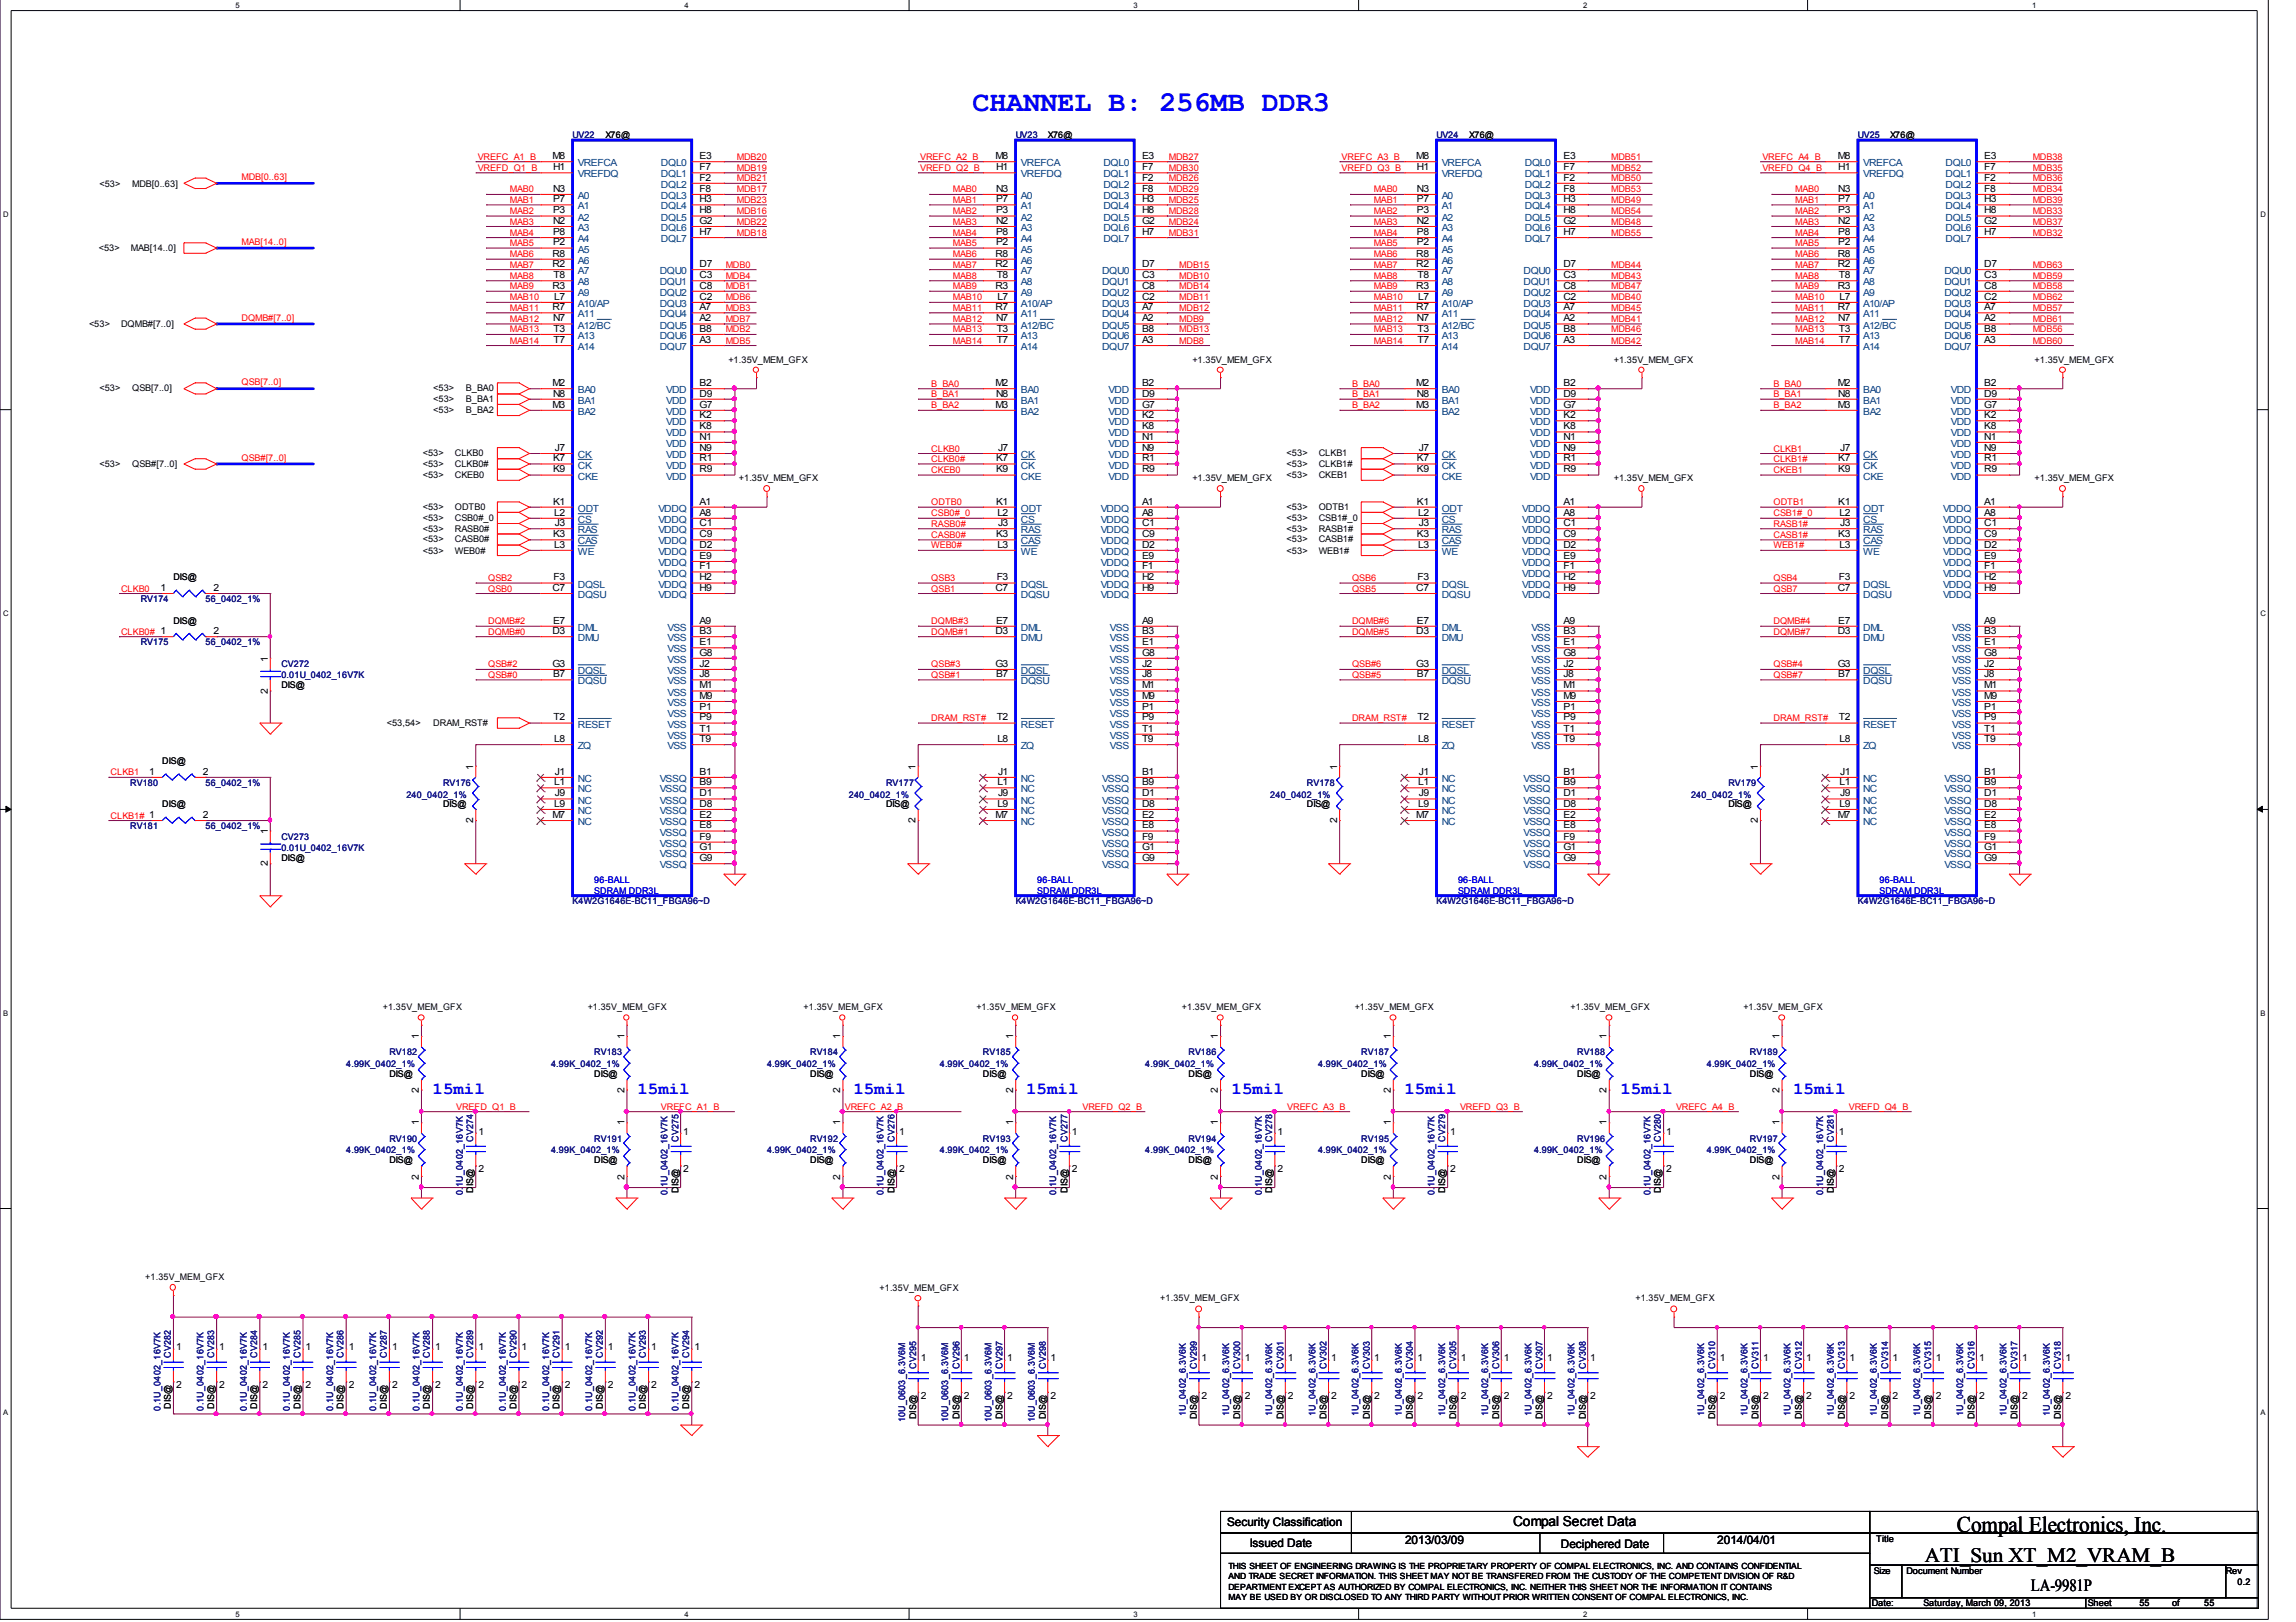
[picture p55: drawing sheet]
<svg xmlns="http://www.w3.org/2000/svg" width="297mm" height="210mm" viewBox="0 0 297 210" stroke-linecap="round" stroke-linejoin="round" font-family="sans-serif">
<defs><g id="words">
<text font-size="3.7" fill="#00f" x="125.8" y="14.3">CHANNEL B: 256MB DDR3</text>
<text font-size="2.9" x="253.2" y="198.2">Compal Electronics, Inc.</text>
<text font-size="2.6" x="249" y="202.1">ATI_Sun XT_M2_VRAM_B</text>
<g font-size="2.2" fill="#00f">
<text x="56" y="141.6">15mil</text>
<text x="82.5" y="141.6">15mil</text>
<text x="110.4" y="141.6">15mil</text>
<text x="132.8" y="141.6">15mil</text>
<text x="159.3" y="141.6">15mil</text>
<text x="181.7" y="141.6">15mil</text>
<text x="209.6" y="141.6">15mil</text>
<text x="232" y="141.6">15mil</text>
</g>
<text font-size="2.2" x="262.7" y="205.9">LA-9981P</text>
<text font-size="1.8" x="195.7" y="197.5">Compal Secret Data</text>
<g font-size="1.5">
<text x="158.7" y="197.5">Security Classification</text>
<text x="161.7" y="200.2">Issued Date</text>
<text x="181.8" y="199.8">2013/03/09</text>
<text x="201.9" y="200.3">Deciphered Date</text>
<text x="222.2" y="199.8">2014/04/01</text>
</g>
<g font-size="1.3">
<text x="71.5" y="20.6">M8</text>
<text x="71.5" y="22">H1</text>
<text x="90.5" y="20.6">E3</text>
<text x="90.5" y="22">F7</text>
<text x="90.5" y="23.4">F2</text>
<text x="128.8" y="20.6">M8</text>
<text x="128.9" y="22">H1</text>
<text x="147.7" y="20.6">E3</text>
<text x="147.7" y="22">F7</text>
<text x="147.7" y="23.4">F2</text>
<text x="183.2" y="20.6">M8</text>
<text x="183.3" y="22">H1</text>
<text x="202.3" y="20.6">E3</text>
<text x="202.3" y="22">F7</text>
<text x="202.3" y="23.4">F2</text>
<text x="237.7" y="20.6">M8</text>
<text x="237.8" y="22">H1</text>
<text x="256.7" y="20.6">E3</text>
<text x="256.7" y="22">F7</text>
<text x="256.7" y="23.4">F2</text>
<text x="71.5" y="27.6">P3</text>
<text x="71.5" y="29">N2</text>
<text x="71.5" y="24.8">N3</text>
<text x="71.5" y="26.2">P7</text>
<text x="90.5" y="24.8">F8</text>
<text x="90.5" y="26.2">H3</text>
<text x="90.5" y="27.6">H8</text>
<text x="90.5" y="29">G2</text>
<text x="128.9" y="27.6">P3</text>
<text x="128.9" y="29">N2</text>
<text x="128.9" y="24.8">N3</text>
<text x="128.9" y="26.2">P7</text>
<text x="147.7" y="24.8">F8</text>
<text x="147.7" y="26.2">H3</text>
<text x="147.7" y="27.6">H8</text>
<text x="147.7" y="29">G2</text>
<text x="183.3" y="27.6">P3</text>
<text x="183.3" y="29">N2</text>
<text x="183.3" y="24.8">N3</text>
<text x="183.3" y="26.2">P7</text>
<text x="202.3" y="24.8">F8</text>
<text x="202.3" y="26.2">H3</text>
<text x="202.3" y="27.6">H8</text>
<text x="202.3" y="29">G2</text>
<text x="237.8" y="27.6">P3</text>
<text x="237.8" y="29">N2</text>
<text x="237.8" y="24.8">N3</text>
<text x="237.8" y="26.2">P7</text>
<text x="256.7" y="24.8">F8</text>
<text x="256.7" y="26.2">H3</text>
<text x="256.7" y="27.6">H8</text>
<text x="256.7" y="29">G2</text>
<text x="71.5" y="33.2">R8</text>
<text x="71.5" y="34.6">R2</text>
<text x="71.5" y="30.4">P8</text>
<text x="71.5" y="31.8">P2</text>
<text x="71.6" y="36">T8</text>
<text x="90.5" y="30.4">H7</text>
<text x="90.5" y="36">C3</text>
<text x="90.5" y="34.6">D7</text>
<text x="128.8" y="33.2">R8</text>
<text x="128.8" y="34.6">R2</text>
<text x="128.9" y="30.4">P8</text>
<text x="128.9" y="31.8">P2</text>
<text x="128.9" y="36">T8</text>
<text x="147.7" y="30.4">H7</text>
<text x="147.7" y="36">C3</text>
<text x="147.7" y="34.6">D7</text>
<text x="183.2" y="33.2">R8</text>
<text x="183.2" y="34.6">R2</text>
<text x="183.3" y="30.4">P8</text>
<text x="183.3" y="31.8">P2</text>
<text x="183.4" y="36">T8</text>
<text x="202.3" y="30.4">H7</text>
<text x="202.3" y="36">C3</text>
<text x="202.3" y="34.6">D7</text>
<text x="237.7" y="33.2">R8</text>
<text x="237.7" y="34.6">R2</text>
<text x="237.8" y="30.4">P8</text>
<text x="237.8" y="31.8">P2</text>
<text x="237.9" y="36">T8</text>
<text x="256.7" y="30.4">H7</text>
<text x="256.7" y="36">C3</text>
<text x="256.7" y="34.6">D7</text>
<text x="71.5" y="37.4">R3</text>
<text x="71.5" y="40.1">R7</text>
<text x="71.5" y="41.6">N7</text>
<text x="71.7" y="38.8">L7</text>
<text x="90.5" y="37.4">C8</text>
<text x="90.5" y="38.8">C2</text>
<text x="90.5" y="40.1">A7</text>
<text x="90.5" y="41.6">A2</text>
<text x="128.8" y="37.4">R3</text>
<text x="128.8" y="40.1">R7</text>
<text x="128.9" y="41.6">N7</text>
<text x="129" y="38.8">L7</text>
<text x="147.7" y="37.4">C8</text>
<text x="147.7" y="38.8">C2</text>
<text x="147.7" y="40.1">A7</text>
<text x="147.7" y="41.6">A2</text>
<text x="183.2" y="37.4">R3</text>
<text x="183.2" y="40.1">R7</text>
<text x="183.3" y="41.6">N7</text>
<text x="183.5" y="38.8">L7</text>
<text x="202.3" y="37.4">C8</text>
<text x="202.3" y="38.8">C2</text>
<text x="202.3" y="40.1">A7</text>
<text x="202.3" y="41.6">A2</text>
<text x="237.7" y="37.4">R3</text>
<text x="237.7" y="40.1">R7</text>
<text x="237.8" y="41.6">N7</text>
<text x="238" y="38.8">L7</text>
<text x="256.7" y="37.4">C8</text>
<text x="256.7" y="38.8">C2</text>
<text x="256.7" y="40.1">A7</text>
<text x="256.7" y="41.6">A2</text>
<text x="71.6" y="42.9">T3</text>
<text x="71.6" y="44.4">T7</text>
<text x="90.5" y="42.9">B8</text>
<text x="90.5" y="44.4">A3</text>
<text x="128.9" y="42.9">T3</text>
<text x="128.9" y="44.4">T7</text>
<text x="147.7" y="42.9">B8</text>
<text x="147.7" y="44.4">A3</text>
<text x="183.4" y="42.9">T3</text>
<text x="183.4" y="44.4">T7</text>
<text x="202.3" y="42.9">B8</text>
<text x="202.3" y="44.4">A3</text>
<text x="237.9" y="42.9">T3</text>
<text x="237.9" y="44.4">T7</text>
<text x="256.7" y="42.9">B8</text>
<text x="256.7" y="44.4">A3</text>
<text x="71.5" y="50">M2</text>
<text x="71.5" y="52.8">M3</text>
<text x="71.5" y="51.3">N8</text>
<text x="90.5" y="50">B2</text>
<text x="90.5" y="51.3">D9</text>
<text x="90.5" y="52.8">G7</text>
<text x="128.8" y="50">M2</text>
<text x="128.8" y="52.8">M3</text>
<text x="128.9" y="51.3">N8</text>
<text x="147.7" y="50">B2</text>
<text x="147.7" y="51.3">D9</text>
<text x="147.7" y="52.8">G7</text>
<text x="183.2" y="50">M2</text>
<text x="183.2" y="52.8">M3</text>
<text x="183.3" y="51.3">N8</text>
<text x="202.3" y="50">B2</text>
<text x="202.3" y="51.3">D9</text>
<text x="202.3" y="52.8">G7</text>
<text x="237.7" y="50">M2</text>
<text x="237.7" y="52.8">M3</text>
<text x="237.8" y="51.3">N8</text>
<text x="256.7" y="50">B2</text>
<text x="256.7" y="51.3">D9</text>
<text x="256.7" y="52.8">G7</text>
<text x="71.5" y="59.7">K7</text>
<text x="71.8" y="58.3">J7</text>
<text x="90.5" y="54.1">K2</text>
<text x="90.5" y="55.6">K8</text>
<text x="90.5" y="56.9">N1</text>
<text x="90.5" y="58.3">N9</text>
<text x="90.5" y="59.7">R1</text>
<text x="128.9" y="59.7">K7</text>
<text x="129.1" y="58.3">J7</text>
<text x="147.7" y="54.1">K2</text>
<text x="147.7" y="55.6">K8</text>
<text x="147.7" y="56.9">N1</text>
<text x="147.7" y="58.3">N9</text>
<text x="147.7" y="59.7">R1</text>
<text x="183.3" y="59.7">K7</text>
<text x="183.6" y="58.3">J7</text>
<text x="202.3" y="54.1">K2</text>
<text x="202.3" y="55.6">K8</text>
<text x="202.3" y="56.9">N1</text>
<text x="202.3" y="58.3">N9</text>
<text x="202.3" y="59.7">R1</text>
<text x="237.8" y="59.7">K7</text>
<text x="238.1" y="58.3">J7</text>
<text x="256.7" y="54.1">K2</text>
<text x="256.7" y="55.6">K8</text>
<text x="256.7" y="56.9">N1</text>
<text x="256.7" y="58.3">N9</text>
<text x="256.7" y="59.7">R1</text>
<text x="71.5" y="61.1">K9</text>
<text x="71.5" y="65.3">K1</text>
<text x="90.5" y="65.3">A1</text>
<text x="90.5" y="61.1">R9</text>
<text x="128.9" y="61.1">K9</text>
<text x="128.9" y="65.3">K1</text>
<text x="147.7" y="65.3">A1</text>
<text x="147.7" y="61.1">R9</text>
<text x="183.3" y="61.1">K9</text>
<text x="183.3" y="65.3">K1</text>
<text x="202.3" y="65.3">A1</text>
<text x="202.3" y="61.1">R9</text>
<text x="237.8" y="61.1">K9</text>
<text x="237.8" y="65.3">K1</text>
<text x="256.7" y="65.3">A1</text>
<text x="256.7" y="61.1">R9</text>
<text x="71.5" y="69.5">K3</text>
<text x="71.7" y="70.9">L3</text>
<text x="71.7" y="66.7">L2</text>
<text x="71.8" y="68.1">J3</text>
<text x="90.5" y="66.7">A8</text>
<text x="90.5" y="68.1">C1</text>
<text x="90.5" y="69.5">C9</text>
<text x="90.5" y="70.9">D2</text>
<text x="128.9" y="69.5">K3</text>
<text x="129" y="70.9">L3</text>
<text x="129" y="66.7">L2</text>
<text x="129.1" y="68.1">J3</text>
<text x="147.7" y="66.7">A8</text>
<text x="147.7" y="68.1">C1</text>
<text x="147.7" y="69.5">C9</text>
<text x="147.7" y="70.9">D2</text>
<text x="183.3" y="69.5">K3</text>
<text x="183.5" y="70.9">L3</text>
<text x="183.5" y="66.7">L2</text>
<text x="183.6" y="68.1">J3</text>
<text x="202.3" y="66.7">A8</text>
<text x="202.3" y="68.1">C1</text>
<text x="202.3" y="69.5">C9</text>
<text x="202.3" y="70.9">D2</text>
<text x="237.8" y="69.5">K3</text>
<text x="238" y="70.9">L3</text>
<text x="238" y="66.7">L2</text>
<text x="238.1" y="68.1">J3</text>
<text x="256.7" y="66.7">A8</text>
<text x="256.7" y="68.1">C1</text>
<text x="256.7" y="69.5">C9</text>
<text x="256.7" y="70.9">D2</text>
<text x="20.7" y="76.5">1</text>
<text x="27.6" y="76.5">2</text>
<text x="71.5" y="76.5">C7</text>
<text x="71.6" y="75.1">F3</text>
<text x="90.5" y="72.3">E9</text>
<text x="90.5" y="73.7">F1</text>
<text x="90.5" y="75.1">H2</text>
<text x="90.5" y="76.5">H9</text>
<text x="128.8" y="76.5">C7</text>
<text x="128.9" y="75.1">F3</text>
<text x="147.7" y="72.3">E9</text>
<text x="147.7" y="73.7">F1</text>
<text x="147.7" y="75.1">H2</text>
<text x="147.7" y="76.5">H9</text>
<text x="183.2" y="76.5">C7</text>
<text x="183.4" y="75.1">F3</text>
<text x="202.3" y="72.3">E9</text>
<text x="202.3" y="73.7">F1</text>
<text x="202.3" y="75.1">H2</text>
<text x="202.3" y="76.5">H9</text>
<text x="237.7" y="76.5">C7</text>
<text x="237.9" y="75.1">F3</text>
<text x="256.7" y="72.3">E9</text>
<text x="256.7" y="73.7">F1</text>
<text x="256.7" y="75.1">H2</text>
<text x="256.7" y="76.5">H9</text>
<text x="27.6" y="82.1">2</text>
<text x="71.5" y="82.1">D3</text>
<text x="71.5" y="80.7">E7</text>
<text x="90.5" y="80.7">A9</text>
<text x="90.5" y="83.5">E1</text>
<text x="90.5" y="82.1">B3</text>
<text x="128.8" y="82.1">D3</text>
<text x="128.9" y="80.7">E7</text>
<text x="147.7" y="80.7">A9</text>
<text x="147.7" y="83.5">E1</text>
<text x="147.7" y="82.1">B3</text>
<text x="183.2" y="82.1">D3</text>
<text x="183.3" y="80.7">E7</text>
<text x="202.3" y="80.7">A9</text>
<text x="202.3" y="83.5">E1</text>
<text x="202.3" y="82.1">B3</text>
<text x="237.7" y="82.1">D3</text>
<text x="237.8" y="80.7">E7</text>
<text x="256.7" y="80.7">A9</text>
<text x="256.7" y="83.5">E1</text>
<text x="256.7" y="82.1">B3</text>
<text x="34.6" y="89.8" transform="rotate(-90 34.6 89.8)">2</text>
<text x="34.6" y="85.6" transform="rotate(-90 34.6 85.6)">1</text>
<text x="71.5" y="86.3">G3</text>
<text x="71.5" y="87.6">B7</text>
<text x="90.5" y="84.9">G8</text>
<text x="90.5" y="86.3">J2</text>
<text x="90.5" y="87.6">J8</text>
<text x="90.5" y="89.1">M1</text>
<text x="128.8" y="86.3">G3</text>
<text x="128.9" y="87.6">B7</text>
<text x="147.7" y="84.9">G8</text>
<text x="147.7" y="86.3">J2</text>
<text x="147.7" y="87.6">J8</text>
<text x="147.7" y="89.1">M1</text>
<text x="183.2" y="86.3">G3</text>
<text x="183.3" y="87.6">B7</text>
<text x="202.3" y="84.9">G8</text>
<text x="202.3" y="86.3">J2</text>
<text x="202.3" y="87.6">J8</text>
<text x="202.3" y="89.1">M1</text>
<text x="237.7" y="86.3">G3</text>
<text x="237.8" y="87.6">B7</text>
<text x="256.7" y="84.9">G8</text>
<text x="256.7" y="86.3">J2</text>
<text x="256.7" y="87.6">J8</text>
<text x="256.7" y="89.1">M1</text>
<text x="71.6" y="93.2">T2</text>
<text x="90.5" y="90.4">M9</text>
<text x="90.5" y="91.9">P1</text>
<text x="90.5" y="93.2">P9</text>
<text x="90.5" y="94.7">T1</text>
<text x="128.9" y="93.2">T2</text>
<text x="147.7" y="90.4">M9</text>
<text x="147.7" y="91.9">P1</text>
<text x="147.7" y="93.2">P9</text>
<text x="147.7" y="94.7">T1</text>
<text x="183.4" y="93.2">T2</text>
<text x="202.3" y="90.4">M9</text>
<text x="202.3" y="91.9">P1</text>
<text x="202.3" y="93.2">P9</text>
<text x="202.3" y="94.7">T1</text>
<text x="237.9" y="93.2">T2</text>
<text x="256.7" y="90.4">M9</text>
<text x="256.7" y="91.9">P1</text>
<text x="256.7" y="93.2">P9</text>
<text x="256.7" y="94.7">T1</text>
<text x="19.3" y="100.3">1</text>
<text x="26.2" y="100.3">2</text>
<text x="61.2" y="99.6" transform="rotate(-90 61.2 99.6)">1</text>
<text x="71.7" y="101.6">L1</text>
<text x="71.7" y="96">L8</text>
<text x="71.8" y="100.3">J1</text>
<text x="90.5" y="100.3">B1</text>
<text x="90.5" y="101.6">B9</text>
<text x="90.5" y="96">T9</text>
<text x="118.4" y="99.6" transform="rotate(-90 118.4 99.6)">1</text>
<text x="129" y="101.6">L1</text>
<text x="129" y="96">L8</text>
<text x="129.1" y="100.3">J1</text>
<text x="147.7" y="100.3">B1</text>
<text x="147.7" y="101.6">B9</text>
<text x="147.7" y="96">T9</text>
<text x="173" y="99.6" transform="rotate(-90 173 99.6)">1</text>
<text x="183.5" y="101.6">L1</text>
<text x="183.5" y="96">L8</text>
<text x="183.6" y="100.3">J1</text>
<text x="202.3" y="100.3">B1</text>
<text x="202.3" y="101.6">B9</text>
<text x="202.3" y="96">T9</text>
<text x="227.4" y="99.6" transform="rotate(-90 227.4 99.6)">1</text>
<text x="238" y="101.6">L1</text>
<text x="238" y="96">L8</text>
<text x="238.1" y="100.3">J1</text>
<text x="256.7" y="100.3">B1</text>
<text x="256.7" y="101.6">B9</text>
<text x="256.7" y="96">T9</text>
<text x="26.2" y="105.8">2</text>
<text x="34.6" y="108" transform="rotate(-90 34.6 108)">1</text>
<text x="61.2" y="106.5" transform="rotate(-90 61.2 106.5)">2</text>
<text x="71.5" y="105.8">M7</text>
<text x="71.7" y="104.4">L9</text>
<text x="71.8" y="103.1">J9</text>
<text x="90.5" y="103.1">D1</text>
<text x="90.5" y="104.4">D8</text>
<text x="90.5" y="105.8">E2</text>
<text x="90.5" y="107.2">E8</text>
<text x="118.4" y="106.5" transform="rotate(-90 118.4 106.5)">2</text>
<text x="128.8" y="105.8">M7</text>
<text x="129" y="104.4">L9</text>
<text x="129.1" y="103.1">J9</text>
<text x="147.7" y="103.1">D1</text>
<text x="147.7" y="104.4">D8</text>
<text x="147.7" y="105.8">E2</text>
<text x="147.7" y="107.2">E8</text>
<text x="173" y="106.5" transform="rotate(-90 173 106.5)">2</text>
<text x="183.2" y="105.8">M7</text>
<text x="183.5" y="104.4">L9</text>
<text x="183.6" y="103.1">J9</text>
<text x="202.3" y="103.1">D1</text>
<text x="202.3" y="104.4">D8</text>
<text x="202.3" y="105.8">E2</text>
<text x="202.3" y="107.2">E8</text>
<text x="227.4" y="106.5" transform="rotate(-90 227.4 106.5)">2</text>
<text x="237.7" y="105.8">M7</text>
<text x="238" y="104.4">L9</text>
<text x="238.1" y="103.1">J9</text>
<text x="256.7" y="103.1">D1</text>
<text x="256.7" y="104.4">D8</text>
<text x="256.7" y="105.8">E2</text>
<text x="256.7" y="107.2">E8</text>
<text x="34.6" y="112.1" transform="rotate(-90 34.6 112.1)">2</text>
<text x="90.5" y="108.6">F9</text>
<text x="90.5" y="110">G1</text>
<text x="90.5" y="111.4">G9</text>
<text x="147.7" y="108.6">F9</text>
<text x="147.7" y="110">G1</text>
<text x="147.7" y="111.4">G9</text>
<text x="202.3" y="108.6">F9</text>
<text x="202.3" y="110">G1</text>
<text x="202.3" y="111.4">G9</text>
<text x="256.7" y="108.6">F9</text>
<text x="256.7" y="110">G1</text>
<text x="256.7" y="111.4">G9</text>
<text x="54.2" y="134.5" transform="rotate(-90 54.2 134.5)">1</text>
<text x="80.8" y="134.5" transform="rotate(-90 80.8 134.5)">1</text>
<text x="108.7" y="134.5" transform="rotate(-90 108.7 134.5)">1</text>
<text x="131.1" y="134.5" transform="rotate(-90 131.1 134.5)">1</text>
<text x="157.6" y="134.5" transform="rotate(-90 157.6 134.5)">1</text>
<text x="179.9" y="134.5" transform="rotate(-90 179.9 134.5)">1</text>
<text x="207.9" y="134.5" transform="rotate(-90 207.9 134.5)">1</text>
<text x="230.2" y="134.5" transform="rotate(-90 230.2 134.5)">1</text>
<text x="54.2" y="141.5" transform="rotate(-90 54.2 141.5)">2</text>
<text x="80.8" y="141.5" transform="rotate(-90 80.8 141.5)">2</text>
<text x="108.7" y="141.5" transform="rotate(-90 108.7 141.5)">2</text>
<text x="131.1" y="141.5" transform="rotate(-90 131.1 141.5)">2</text>
<text x="157.6" y="141.5" transform="rotate(-90 157.6 141.5)">2</text>
<text x="179.9" y="141.5" transform="rotate(-90 179.9 141.5)">2</text>
<text x="207.9" y="141.5" transform="rotate(-90 207.9 141.5)">2</text>
<text x="230.2" y="141.5" transform="rotate(-90 230.2 141.5)">2</text>
<text x="54.2" y="145.6" transform="rotate(-90 54.2 145.6)">1</text>
<text x="61.9" y="146.8">1</text>
<text x="80.8" y="145.6" transform="rotate(-90 80.8 145.6)">1</text>
<text x="88.4" y="146.8">1</text>
<text x="108.7" y="145.6" transform="rotate(-90 108.7 145.6)">1</text>
<text x="116.3" y="146.8">1</text>
<text x="131.1" y="145.6" transform="rotate(-90 131.1 145.6)">1</text>
<text x="138.7" y="146.8">1</text>
<text x="157.6" y="145.6" transform="rotate(-90 157.6 145.6)">1</text>
<text x="165.3" y="146.8">1</text>
<text x="179.9" y="145.6" transform="rotate(-90 179.9 145.6)">1</text>
<text x="187.6" y="146.8">1</text>
<text x="207.9" y="145.6" transform="rotate(-90 207.9 145.6)">1</text>
<text x="215.6" y="146.8">1</text>
<text x="230.2" y="145.6" transform="rotate(-90 230.2 145.6)">1</text>
<text x="237.9" y="146.8">1</text>
<text x="54.2" y="152.7" transform="rotate(-90 54.2 152.7)">2</text>
<text x="61.9" y="151.7">2</text>
<text x="80.8" y="152.7" transform="rotate(-90 80.8 152.7)">2</text>
<text x="88.4" y="151.7">2</text>
<text x="108.7" y="152.7" transform="rotate(-90 108.7 152.7)">2</text>
<text x="116.3" y="151.7">2</text>
<text x="131.1" y="152.7" transform="rotate(-90 131.1 152.7)">2</text>
<text x="138.7" y="151.7">2</text>
<text x="157.6" y="152.7" transform="rotate(-90 157.6 152.7)">2</text>
<text x="165.3" y="151.7">2</text>
<text x="179.9" y="152.7" transform="rotate(-90 179.9 152.7)">2</text>
<text x="187.6" y="151.7">2</text>
<text x="207.9" y="152.7" transform="rotate(-90 207.9 152.7)">2</text>
<text x="215.6" y="151.7">2</text>
<text x="230.2" y="152.7" transform="rotate(-90 230.2 152.7)">2</text>
<text x="237.9" y="151.7">2</text>
<text x="22.8" y="174.8">1</text>
<text x="22.8" y="179.6">2</text>
<text x="28.4" y="174.8">1</text>
<text x="28.4" y="179.6">2</text>
<text x="34" y="174.8">1</text>
<text x="34" y="179.6">2</text>
<text x="39.5" y="174.8">1</text>
<text x="39.5" y="179.6">2</text>
<text x="45.1" y="174.8">1</text>
<text x="45.1" y="179.6">2</text>
<text x="50.7" y="174.8">1</text>
<text x="50.7" y="179.6">2</text>
<text x="56.3" y="174.8">1</text>
<text x="56.3" y="179.6">2</text>
<text x="61.9" y="174.8">1</text>
<text x="61.9" y="179.6">2</text>
<text x="67.5" y="174.8">1</text>
<text x="67.5" y="179.6">2</text>
<text x="73.1" y="174.8">1</text>
<text x="73.1" y="179.6">2</text>
<text x="78.7" y="174.8">1</text>
<text x="78.7" y="179.6">2</text>
<text x="84.2" y="174.8">1</text>
<text x="84.2" y="179.6">2</text>
<text x="89.8" y="174.8">1</text>
<text x="89.8" y="179.6">2</text>
<text x="119.1" y="176.1">1</text>
<text x="124.7" y="176.1">1</text>
<text x="130.3" y="176.1">1</text>
<text x="135.9" y="176.1">1</text>
<text x="155.4" y="176.1">1</text>
<text x="161" y="176.1">1</text>
<text x="166.6" y="176.1">1</text>
<text x="172.2" y="176.1">1</text>
<text x="177.8" y="176.1">1</text>
<text x="183.4" y="176.1">1</text>
<text x="189" y="176.1">1</text>
<text x="194.6" y="176.1">1</text>
<text x="200.2" y="176.1">1</text>
<text x="205.7" y="176.1">1</text>
<text x="222.5" y="176.1">1</text>
<text x="228.1" y="176.1">1</text>
<text x="233.7" y="176.1">1</text>
<text x="239.3" y="176.1">1</text>
<text x="244.9" y="176.1">1</text>
<text x="250.4" y="176.1">1</text>
<text x="256" y="176.1">1</text>
<text x="261.6" y="176.1">1</text>
<text x="267.2" y="176.1">1</text>
<text x="119.1" y="181">2</text>
<text x="124.7" y="181">2</text>
<text x="130.3" y="181">2</text>
<text x="135.9" y="181">2</text>
<text x="155.4" y="181">2</text>
<text x="161" y="181">2</text>
<text x="166.6" y="181">2</text>
<text x="172.2" y="181">2</text>
<text x="177.8" y="181">2</text>
<text x="183.4" y="181">2</text>
<text x="189" y="181">2</text>
<text x="194.6" y="181">2</text>
<text x="200.2" y="181">2</text>
<text x="205.7" y="181">2</text>
<text x="222.5" y="181">2</text>
<text x="228.1" y="181">2</text>
<text x="233.7" y="181">2</text>
<text x="239.3" y="181">2</text>
<text x="244.9" y="181">2</text>
<text x="250.4" y="181">2</text>
<text x="256" y="181">2</text>
<text x="261.6" y="181">2</text>
<text x="267.2" y="181">2</text>
</g>
<g font-size="1.3" fill="#004080">
<text x="74.8" y="21.5">VREFCA</text>
<text x="74.8" y="23">VREFDQ</text>
<text x="85.5" y="21.5">DQL0</text>
<text x="85.5" y="23">DQL1</text>
<text x="132.1" y="21.5">VREFCA</text>
<text x="132.1" y="23">VREFDQ</text>
<text x="142.7" y="21.5">DQL0</text>
<text x="142.7" y="23">DQL1</text>
<text x="186.5" y="21.5">VREFCA</text>
<text x="186.5" y="23">VREFDQ</text>
<text x="197.3" y="21.5">DQL0</text>
<text x="197.3" y="23">DQL1</text>
<text x="241" y="21.5">VREFCA</text>
<text x="241" y="23">VREFDQ</text>
<text x="251.7" y="21.5">DQL0</text>
<text x="251.7" y="23">DQL1</text>
<text x="74.8" y="28.5">A2</text>
<text x="74.8" y="29.9">A3</text>
<text x="74.8" y="25.8">A0</text>
<text x="74.8" y="27.1">A1</text>
<text x="85.5" y="24.3">DQL2</text>
<text x="85.5" y="25.8">DQL3</text>
<text x="85.5" y="27.1">DQL4</text>
<text x="85.5" y="28.5">DQL5</text>
<text x="85.5" y="29.9">DQL6</text>
<text x="132.1" y="28.5">A2</text>
<text x="132.1" y="29.9">A3</text>
<text x="132.1" y="25.8">A0</text>
<text x="132.1" y="27.1">A1</text>
<text x="142.7" y="24.3">DQL2</text>
<text x="142.7" y="25.8">DQL3</text>
<text x="142.7" y="27.1">DQL4</text>
<text x="142.7" y="28.5">DQL5</text>
<text x="142.7" y="29.9">DQL6</text>
<text x="186.5" y="28.5">A2</text>
<text x="186.5" y="29.9">A3</text>
<text x="186.5" y="25.8">A0</text>
<text x="186.5" y="27.1">A1</text>
<text x="197.3" y="24.3">DQL2</text>
<text x="197.3" y="25.8">DQL3</text>
<text x="197.3" y="27.1">DQL4</text>
<text x="197.3" y="28.5">DQL5</text>
<text x="197.3" y="29.9">DQL6</text>
<text x="241" y="28.5">A2</text>
<text x="241" y="29.9">A3</text>
<text x="241" y="25.8">A0</text>
<text x="241" y="27.1">A1</text>
<text x="251.7" y="24.3">DQL2</text>
<text x="251.7" y="25.8">DQL3</text>
<text x="251.7" y="27.1">DQL4</text>
<text x="251.7" y="28.5">DQL5</text>
<text x="251.7" y="29.9">DQL6</text>
<text x="74.8" y="31.3">A4</text>
<text x="74.8" y="32.7">A5</text>
<text x="74.8" y="34.1">A6</text>
<text x="74.8" y="35.5">A7</text>
<text x="85.3" y="35.5">DQU0</text>
<text x="85.5" y="31.3">DQL7</text>
<text x="132.1" y="31.3">A4</text>
<text x="132.1" y="32.7">A5</text>
<text x="132.1" y="34.1">A6</text>
<text x="132.1" y="35.5">A7</text>
<text x="142.6" y="35.5">DQU0</text>
<text x="142.7" y="31.3">DQL7</text>
<text x="186.5" y="31.3">A4</text>
<text x="186.5" y="32.7">A5</text>
<text x="186.5" y="34.1">A6</text>
<text x="186.5" y="35.5">A7</text>
<text x="197.1" y="35.5">DQU0</text>
<text x="197.3" y="31.3">DQL7</text>
<text x="241" y="31.3">A4</text>
<text x="241" y="32.7">A5</text>
<text x="241" y="34.1">A6</text>
<text x="241" y="35.5">A7</text>
<text x="251.5" y="35.5">DQU0</text>
<text x="251.7" y="31.3">DQL7</text>
<text x="74.8" y="36.9">A8</text>
<text x="74.8" y="38.3">A9</text>
<text x="74.8" y="39.7">A10/AP</text>
<text x="74.8" y="41.1">A11</text>
<text x="85.3" y="36.9">DQU1</text>
<text x="85.3" y="38.3">DQU2</text>
<text x="85.3" y="39.7">DQU3</text>
<text x="85.3" y="41.1">DQU4</text>
<text x="132.1" y="36.9">A8</text>
<text x="132.1" y="38.3">A9</text>
<text x="132.1" y="39.7">A10/AP</text>
<text x="132.1" y="41.1">A11</text>
<text x="142.6" y="36.9">DQU1</text>
<text x="142.6" y="38.3">DQU2</text>
<text x="142.6" y="39.7">DQU3</text>
<text x="142.6" y="41.1">DQU4</text>
<text x="186.5" y="36.9">A8</text>
<text x="186.5" y="38.3">A9</text>
<text x="186.5" y="39.7">A10/AP</text>
<text x="186.5" y="41.1">A11</text>
<text x="197.1" y="36.9">DQU1</text>
<text x="197.1" y="38.3">DQU2</text>
<text x="197.1" y="39.7">DQU3</text>
<text x="197.1" y="41.1">DQU4</text>
<text x="241" y="36.9">A8</text>
<text x="241" y="38.3">A9</text>
<text x="241" y="39.7">A10/AP</text>
<text x="241" y="41.1">A11</text>
<text x="251.5" y="36.9">DQU1</text>
<text x="251.5" y="38.3">DQU2</text>
<text x="251.5" y="39.7">DQU3</text>
<text x="251.5" y="41.1">DQU4</text>
<text x="74.8" y="42.5">A12/BC</text>
<text x="74.8" y="43.9">A13</text>
<text x="74.8" y="45.3">A14</text>
<text x="85.3" y="42.5">DQU5</text>
<text x="85.3" y="43.9">DQU6</text>
<text x="85.3" y="45.3">DQU7</text>
<text x="132.1" y="42.5">A12/BC</text>
<text x="132.1" y="43.9">A13</text>
<text x="132.1" y="45.3">A14</text>
<text x="142.6" y="42.5">DQU5</text>
<text x="142.6" y="43.9">DQU6</text>
<text x="142.6" y="45.3">DQU7</text>
<text x="186.5" y="42.5">A12/BC</text>
<text x="186.5" y="43.9">A13</text>
<text x="186.5" y="45.3">A14</text>
<text x="197.1" y="42.5">DQU5</text>
<text x="197.1" y="43.9">DQU6</text>
<text x="197.1" y="45.3">DQU7</text>
<text x="241" y="42.5">A12/BC</text>
<text x="241" y="43.9">A13</text>
<text x="241" y="45.3">A14</text>
<text x="251.5" y="42.5">DQU5</text>
<text x="251.5" y="43.9">DQU6</text>
<text x="251.5" y="45.3">DQU7</text>
<text x="74.8" y="50.9">BA0</text>
<text x="74.8" y="52.3">BA1</text>
<text x="74.8" y="53.7">BA2</text>
<text x="86.2" y="50.9">VDD</text>
<text x="86.2" y="52.3">VDD</text>
<text x="86.2" y="53.7">VDD</text>
<text x="132.1" y="50.9">BA0</text>
<text x="132.1" y="52.3">BA1</text>
<text x="132.1" y="53.7">BA2</text>
<text x="143.4" y="50.9">VDD</text>
<text x="143.4" y="52.3">VDD</text>
<text x="143.4" y="53.7">VDD</text>
<text x="186.5" y="50.9">BA0</text>
<text x="186.5" y="52.3">BA1</text>
<text x="186.5" y="53.7">BA2</text>
<text x="198" y="50.9">VDD</text>
<text x="198" y="52.3">VDD</text>
<text x="198" y="53.7">VDD</text>
<text x="241" y="50.9">BA0</text>
<text x="241" y="52.3">BA1</text>
<text x="241" y="53.7">BA2</text>
<text x="252.4" y="50.9">VDD</text>
<text x="252.4" y="52.3">VDD</text>
<text x="252.4" y="53.7">VDD</text>
<text x="74.8" y="59.3">CK</text>
<text x="86.2" y="55">VDD</text>
<text x="86.2" y="56.5">VDD</text>
<text x="86.2" y="57.8">VDD</text>
<text x="86.2" y="59.3">VDD</text>
<text x="132.1" y="59.3">CK</text>
<text x="143.4" y="55">VDD</text>
<text x="143.4" y="56.5">VDD</text>
<text x="143.4" y="57.8">VDD</text>
<text x="143.4" y="59.3">VDD</text>
<text x="186.5" y="59.3">CK</text>
<text x="198" y="55">VDD</text>
<text x="198" y="56.5">VDD</text>
<text x="198" y="57.8">VDD</text>
<text x="198" y="59.3">VDD</text>
<text x="241" y="59.3">CK</text>
<text x="252.4" y="55">VDD</text>
<text x="252.4" y="56.5">VDD</text>
<text x="252.4" y="57.8">VDD</text>
<text x="252.4" y="59.3">VDD</text>
<text x="74.8" y="62.1">CKE</text>
<text x="74.8" y="60.6">CK</text>
<text x="86.2" y="60.6">VDD</text>
<text x="86.2" y="62.1">VDD</text>
<text x="132.1" y="62.1">CKE</text>
<text x="132.1" y="60.6">CK</text>
<text x="143.4" y="60.6">VDD</text>
<text x="143.4" y="62.1">VDD</text>
<text x="186.5" y="62.1">CKE</text>
<text x="186.5" y="60.6">CK</text>
<text x="198" y="60.6">VDD</text>
<text x="198" y="62.1">VDD</text>
<text x="241" y="62.1">CKE</text>
<text x="241" y="60.6">CK</text>
<text x="252.4" y="60.6">VDD</text>
<text x="252.4" y="62.1">VDD</text>
<text x="74.8" y="71.8">WE</text>
<text x="74.8" y="69">RAS</text>
<text x="74.8" y="70.5">CAS</text>
<text x="74.8" y="67.7">CS</text>
<text x="74.8" y="66.2">ODT</text>
<text x="85.2" y="66.2">VDDQ</text>
<text x="85.2" y="67.7">VDDQ</text>
<text x="85.2" y="69">VDDQ</text>
<text x="85.2" y="70.5">VDDQ</text>
<text x="85.2" y="71.8">VDDQ</text>
<text x="132.1" y="71.8">WE</text>
<text x="132.1" y="69">RAS</text>
<text x="132.1" y="70.5">CAS</text>
<text x="132.1" y="67.7">CS</text>
<text x="132.1" y="66.2">ODT</text>
<text x="142.4" y="66.2">VDDQ</text>
<text x="142.4" y="67.7">VDDQ</text>
<text x="142.4" y="69">VDDQ</text>
<text x="142.4" y="70.5">VDDQ</text>
<text x="142.4" y="71.8">VDDQ</text>
<text x="186.5" y="71.8">WE</text>
<text x="186.5" y="69">RAS</text>
<text x="186.5" y="70.5">CAS</text>
<text x="186.5" y="67.7">CS</text>
<text x="186.5" y="66.2">ODT</text>
<text x="196.9" y="66.2">VDDQ</text>
<text x="196.9" y="67.7">VDDQ</text>
<text x="196.9" y="69">VDDQ</text>
<text x="196.9" y="70.5">VDDQ</text>
<text x="196.9" y="71.8">VDDQ</text>
<text x="241" y="71.8">WE</text>
<text x="241" y="69">RAS</text>
<text x="241" y="70.5">CAS</text>
<text x="241" y="67.7">CS</text>
<text x="241" y="66.2">ODT</text>
<text x="251.4" y="66.2">VDDQ</text>
<text x="251.4" y="67.7">VDDQ</text>
<text x="251.4" y="69">VDDQ</text>
<text x="251.4" y="70.5">VDDQ</text>
<text x="251.4" y="71.8">VDDQ</text>
<text x="74.8" y="76">DQSL</text>
<text x="74.8" y="77.4">DQSU</text>
<text x="85.2" y="73.3">VDDQ</text>
<text x="85.2" y="74.6">VDDQ</text>
<text x="85.2" y="76">VDDQ</text>
<text x="85.2" y="77.4">VDDQ</text>
<text x="132.1" y="76">DQSL</text>
<text x="132.1" y="77.4">DQSU</text>
<text x="142.4" y="73.3">VDDQ</text>
<text x="142.4" y="74.6">VDDQ</text>
<text x="142.4" y="76">VDDQ</text>
<text x="142.4" y="77.4">VDDQ</text>
<text x="186.5" y="76">DQSL</text>
<text x="186.5" y="77.4">DQSU</text>
<text x="196.9" y="73.3">VDDQ</text>
<text x="196.9" y="74.6">VDDQ</text>
<text x="196.9" y="76">VDDQ</text>
<text x="196.9" y="77.4">VDDQ</text>
<text x="241" y="76">DQSL</text>
<text x="241" y="77.4">DQSU</text>
<text x="251.4" y="73.3">VDDQ</text>
<text x="251.4" y="74.6">VDDQ</text>
<text x="251.4" y="76">VDDQ</text>
<text x="251.4" y="77.4">VDDQ</text>
<text x="74.8" y="83">DMU</text>
<text x="74.8" y="81.6">DML</text>
<text x="86.4" y="81.6">VSS</text>
<text x="86.4" y="83">VSS</text>
<text x="132.1" y="83">DMU</text>
<text x="132.1" y="81.6">DML</text>
<text x="143.6" y="81.6">VSS</text>
<text x="143.6" y="83">VSS</text>
<text x="186.5" y="83">DMU</text>
<text x="186.5" y="81.6">DML</text>
<text x="198.1" y="81.6">VSS</text>
<text x="198.1" y="83">VSS</text>
<text x="241" y="83">DMU</text>
<text x="241" y="81.6">DML</text>
<text x="252.6" y="81.6">VSS</text>
<text x="252.6" y="83">VSS</text>
<text x="74.8" y="88.6">DQSU</text>
<text x="74.8" y="87.2">DQSL</text>
<text x="86.4" y="84.4">VSS</text>
<text x="86.4" y="85.8">VSS</text>
<text x="86.4" y="87.2">VSS</text>
<text x="86.4" y="88.6">VSS</text>
<text x="132.1" y="88.6">DQSU</text>
<text x="132.1" y="87.2">DQSL</text>
<text x="143.6" y="84.4">VSS</text>
<text x="143.6" y="85.8">VSS</text>
<text x="143.6" y="87.2">VSS</text>
<text x="143.6" y="88.6">VSS</text>
<text x="186.5" y="88.6">DQSU</text>
<text x="186.5" y="87.2">DQSL</text>
<text x="198.1" y="84.4">VSS</text>
<text x="198.1" y="85.8">VSS</text>
<text x="198.1" y="87.2">VSS</text>
<text x="198.1" y="88.6">VSS</text>
<text x="241" y="88.6">DQSU</text>
<text x="241" y="87.2">DQSL</text>
<text x="252.6" y="84.4">VSS</text>
<text x="252.6" y="85.8">VSS</text>
<text x="252.6" y="87.2">VSS</text>
<text x="252.6" y="88.6">VSS</text>
<text x="74.8" y="94.2">RESET</text>
<text x="86.4" y="90">VSS</text>
<text x="86.4" y="91.4">VSS</text>
<text x="86.4" y="92.8">VSS</text>
<text x="86.4" y="94.2">VSS</text>
<text x="86.4" y="95.6">VSS</text>
<text x="132.1" y="94.2">RESET</text>
<text x="143.6" y="90">VSS</text>
<text x="143.6" y="91.4">VSS</text>
<text x="143.6" y="92.8">VSS</text>
<text x="143.6" y="94.2">VSS</text>
<text x="143.6" y="95.6">VSS</text>
<text x="186.5" y="94.2">RESET</text>
<text x="198.1" y="90">VSS</text>
<text x="198.1" y="91.4">VSS</text>
<text x="198.1" y="92.8">VSS</text>
<text x="198.1" y="94.2">VSS</text>
<text x="198.1" y="95.6">VSS</text>
<text x="241" y="94.2">RESET</text>
<text x="252.6" y="90">VSS</text>
<text x="252.6" y="91.4">VSS</text>
<text x="252.6" y="92.8">VSS</text>
<text x="252.6" y="94.2">VSS</text>
<text x="252.6" y="95.6">VSS</text>
<text x="74.8" y="101.2">NC</text>
<text x="74.8" y="97">ZQ</text>
<text x="85.3" y="101.2">VSSQ</text>
<text x="86.4" y="97">VSS</text>
<text x="132.1" y="101.2">NC</text>
<text x="132.1" y="97">ZQ</text>
<text x="142.6" y="101.2">VSSQ</text>
<text x="143.6" y="97">VSS</text>
<text x="186.5" y="101.2">NC</text>
<text x="186.5" y="97">ZQ</text>
<text x="197.1" y="101.2">VSSQ</text>
<text x="198.1" y="97">VSS</text>
<text x="241" y="101.2">NC</text>
<text x="241" y="97">ZQ</text>
<text x="251.5" y="101.2">VSSQ</text>
<text x="252.6" y="97">VSS</text>
<text x="74.8" y="102.5">NC</text>
<text x="74.8" y="104">NC</text>
<text x="74.8" y="106.8">NC</text>
<text x="74.8" y="105.3">NC</text>
<text x="85.3" y="104">VSSQ</text>
<text x="85.3" y="102.5">VSSQ</text>
<text x="85.3" y="105.3">VSSQ</text>
<text x="85.3" y="106.8">VSSQ</text>
<text x="132.1" y="102.5">NC</text>
<text x="132.1" y="104">NC</text>
<text x="132.1" y="106.8">NC</text>
<text x="132.1" y="105.3">NC</text>
<text x="142.6" y="104">VSSQ</text>
<text x="142.6" y="102.5">VSSQ</text>
<text x="142.6" y="105.3">VSSQ</text>
<text x="142.6" y="106.8">VSSQ</text>
<text x="186.5" y="102.5">NC</text>
<text x="186.5" y="104">NC</text>
<text x="186.5" y="106.8">NC</text>
<text x="186.5" y="105.3">NC</text>
<text x="197.1" y="104">VSSQ</text>
<text x="197.1" y="102.5">VSSQ</text>
<text x="197.1" y="105.3">VSSQ</text>
<text x="197.1" y="106.8">VSSQ</text>
<text x="241" y="102.5">NC</text>
<text x="241" y="104">NC</text>
<text x="241" y="106.8">NC</text>
<text x="241" y="105.3">NC</text>
<text x="251.5" y="104">VSSQ</text>
<text x="251.5" y="102.5">VSSQ</text>
<text x="251.5" y="105.3">VSSQ</text>
<text x="251.5" y="106.8">VSSQ</text>
<text x="85.3" y="108.1">VSSQ</text>
<text x="85.3" y="109.6">VSSQ</text>
<text x="85.3" y="110.9">VSSQ</text>
<text x="85.3" y="112.4">VSSQ</text>
<text x="142.6" y="108.1">VSSQ</text>
<text x="142.6" y="109.6">VSSQ</text>
<text x="142.6" y="110.9">VSSQ</text>
<text x="142.6" y="112.4">VSSQ</text>
<text x="197.1" y="108.1">VSSQ</text>
<text x="197.1" y="109.6">VSSQ</text>
<text x="197.1" y="110.9">VSSQ</text>
<text x="197.1" y="112.4">VSSQ</text>
<text x="251.5" y="108.1">VSSQ</text>
<text x="251.5" y="109.6">VSSQ</text>
<text x="251.5" y="110.9">VSSQ</text>
<text x="251.5" y="112.4">VSSQ</text>
</g>
<g font-size="1.2" fill="#000080">
<text x="74.1" y="17.9">UV22</text>
<text x="131.4" y="17.9">UV23</text>
<text x="185.8" y="17.9">UV24</text>
<text x="240.4" y="17.9">UV25</text>
<text x="18.2" y="77.9">RV174</text>
<text x="26.6" y="77.9">56_0402_1%</text>
<text x="18.2" y="83.5">RV175</text>
<text x="26.6" y="83.5">56_0402_1%</text>
<text x="36.4" y="86.3">CV272</text>
<text x="36.4" y="87.7">0.01U_0402_16V7K</text>
<text x="16.8" y="101.7">RV180</text>
<text x="26.6" y="101.7">56_0402_1%</text>
<text x="57.3" y="101.7">RV176</text>
<text x="114.6" y="101.7">RV177</text>
<text x="169.1" y="101.7">RV178</text>
<text x="223.6" y="101.7">RV179</text>
<text x="16.8" y="107.3">RV181</text>
<text x="26.6" y="107.3">56_0402_1%</text>
<text x="52.6" y="103.3">240_0402_1%</text>
<text x="109.8" y="103.3">240_0402_1%</text>
<text x="164.3" y="103.3">240_0402_1%</text>
<text x="218.8" y="103.3">240_0402_1%</text>
<text x="36.4" y="108.6">CV273</text>
<text x="36.4" y="110.1">0.01U_0402_16V7K</text>
<text x="74.1" y="117">K4W2G1646E-BC11_FBGA96~D</text>
<text x="131.4" y="117">K4W2G1646E-BC11_FBGA96~D</text>
<text x="185.8" y="117">K4W2G1646E-BC11_FBGA96~D</text>
<text x="240.4" y="117">K4W2G1646E-BC11_FBGA96~D</text>
<text x="50.4" y="136.6">RV182</text>
<text x="76.9" y="136.6">RV183</text>
<text x="104.8" y="136.6">RV184</text>
<text x="127.2" y="136.6">RV185</text>
<text x="153.8" y="136.6">RV186</text>
<text x="176.1" y="136.6">RV187</text>
<text x="204" y="136.6">RV188</text>
<text x="226.4" y="136.6">RV189</text>
<text x="44.8" y="138">4.99K_0402_1%</text>
<text x="71.3" y="138">4.99K_0402_1%</text>
<text x="99.2" y="138">4.99K_0402_1%</text>
<text x="121.6" y="138">4.99K_0402_1%</text>
<text x="148.2" y="138">4.99K_0402_1%</text>
<text x="170.5" y="138">4.99K_0402_1%</text>
<text x="198.5" y="138">4.99K_0402_1%</text>
<text x="220.8" y="138">4.99K_0402_1%</text>
<text x="44.8" y="149.2">4.99K_0402_1%</text>
<text x="50.4" y="147.8">RV190</text>
<text x="61.2" y="147.8" transform="rotate(-90 61.2 147.8)">CV274</text>
<text x="71.3" y="149.2">4.99K_0402_1%</text>
<text x="76.9" y="147.8">RV191</text>
<text x="87.8" y="147.8" transform="rotate(-90 87.8 147.8)">CV275</text>
<text x="99.2" y="149.2">4.99K_0402_1%</text>
<text x="104.8" y="147.8">RV192</text>
<text x="115.7" y="147.8" transform="rotate(-90 115.7 147.8)">CV276</text>
<text x="121.6" y="149.2">4.99K_0402_1%</text>
<text x="127.2" y="147.8">RV193</text>
<text x="138.1" y="147.8" transform="rotate(-90 138.1 147.8)">CV277</text>
<text x="148.2" y="149.2">4.99K_0402_1%</text>
<text x="153.8" y="147.8">RV194</text>
<text x="164.6" y="147.8" transform="rotate(-90 164.6 147.8)">CV278</text>
<text x="170.5" y="149.2">4.99K_0402_1%</text>
<text x="176.1" y="147.8">RV195</text>
<text x="186.9" y="147.8" transform="rotate(-90 186.9 147.8)">CV279</text>
<text x="198.5" y="149.2">4.99K_0402_1%</text>
<text x="204" y="147.8">RV196</text>
<text x="214.9" y="147.8" transform="rotate(-90 214.9 147.8)">CV280</text>
<text x="220.8" y="149.2">4.99K_0402_1%</text>
<text x="226.4" y="147.8">RV197</text>
<text x="237.2" y="147.8" transform="rotate(-90 237.2 147.8)">CV281</text>
<text x="59.9" y="154.6" transform="rotate(-90 59.9 154.6)">0.1U_0402_16V7K</text>
<text x="86.4" y="154.6" transform="rotate(-90 86.4 154.6)">0.1U_0402_16V7K</text>
<text x="114.3" y="154.6" transform="rotate(-90 114.3 154.6)">0.1U_0402_16V7K</text>
<text x="136.7" y="154.6" transform="rotate(-90 136.7 154.6)">0.1U_0402_16V7K</text>
<text x="163.2" y="154.6" transform="rotate(-90 163.2 154.6)">0.1U_0402_16V7K</text>
<text x="185.6" y="154.6" transform="rotate(-90 185.6 154.6)">0.1U_0402_16V7K</text>
<text x="213.5" y="154.6" transform="rotate(-90 213.5 154.6)">0.1U_0402_16V7K</text>
<text x="235.9" y="154.6" transform="rotate(-90 235.9 154.6)">0.1U_0402_16V7K</text>
<text x="22.1" y="175.7" transform="rotate(-90 22.1 175.7)">CV282</text>
<text x="27.7" y="175.7" transform="rotate(-90 27.7 175.7)">CV283</text>
<text x="33.3" y="175.7" transform="rotate(-90 33.3 175.7)">CV284</text>
<text x="38.9" y="175.7" transform="rotate(-90 38.9 175.7)">CV285</text>
<text x="44.4" y="175.7" transform="rotate(-90 44.4 175.7)">CV286</text>
<text x="50" y="175.7" transform="rotate(-90 50 175.7)">CV287</text>
<text x="55.6" y="175.7" transform="rotate(-90 55.6 175.7)">CV288</text>
<text x="61.2" y="175.7" transform="rotate(-90 61.2 175.7)">CV289</text>
<text x="66.8" y="175.7" transform="rotate(-90 66.8 175.7)">CV290</text>
<text x="72.4" y="175.7" transform="rotate(-90 72.4 175.7)">CV291</text>
<text x="78" y="175.7" transform="rotate(-90 78 175.7)">CV292</text>
<text x="83.6" y="175.7" transform="rotate(-90 83.6 175.7)">CV293</text>
<text x="89.2" y="175.7" transform="rotate(-90 89.2 175.7)">CV294</text>
<text x="118.5" y="177.1" transform="rotate(-90 118.5 177.1)">CV295</text>
<text x="124.1" y="177.1" transform="rotate(-90 124.1 177.1)">CV296</text>
<text x="129.7" y="177.1" transform="rotate(-90 129.7 177.1)">CV297</text>
<text x="135.3" y="177.1" transform="rotate(-90 135.3 177.1)">CV298</text>
<text x="154.9" y="177.1" transform="rotate(-90 154.9 177.1)">CV299</text>
<text x="160.4" y="177.1" transform="rotate(-90 160.4 177.1)">CV300</text>
<text x="166" y="177.1" transform="rotate(-90 166 177.1)">CV301</text>
<text x="171.6" y="177.1" transform="rotate(-90 171.6 177.1)">CV302</text>
<text x="177.2" y="177.1" transform="rotate(-90 177.2 177.1)">CV303</text>
<text x="182.8" y="177.1" transform="rotate(-90 182.8 177.1)">CV304</text>
<text x="188.4" y="177.1" transform="rotate(-90 188.4 177.1)">CV305</text>
<text x="194" y="177.1" transform="rotate(-90 194 177.1)">CV306</text>
<text x="199.6" y="177.1" transform="rotate(-90 199.6 177.1)">CV307</text>
<text x="205.1" y="177.1" transform="rotate(-90 205.1 177.1)">CV308</text>
<text x="221.9" y="177.1" transform="rotate(-90 221.9 177.1)">CV310</text>
<text x="227.5" y="177.1" transform="rotate(-90 227.5 177.1)">CV311</text>
<text x="233.1" y="177.1" transform="rotate(-90 233.1 177.1)">CV312</text>
<text x="238.7" y="177.1" transform="rotate(-90 238.7 177.1)">CV313</text>
<text x="244.3" y="177.1" transform="rotate(-90 244.3 177.1)">CV314</text>
<text x="249.9" y="177.1" transform="rotate(-90 249.9 177.1)">CV315</text>
<text x="255.4" y="177.1" transform="rotate(-90 255.4 177.1)">CV316</text>
<text x="261" y="177.1" transform="rotate(-90 261 177.1)">CV317</text>
<text x="266.6" y="177.1" transform="rotate(-90 266.6 177.1)">CV318</text>
<text x="20.7" y="182.6" transform="rotate(-90 20.7 182.6)">0.1U_0402_16V7K</text>
<text x="26.3" y="182.6" transform="rotate(-90 26.3 182.6)">0.1U_0402_16V7K</text>
<text x="31.9" y="182.6" transform="rotate(-90 31.9 182.6)">0.1U_0402_16V7K</text>
<text x="37.5" y="182.6" transform="rotate(-90 37.5 182.6)">0.1U_0402_16V7K</text>
<text x="43.1" y="182.6" transform="rotate(-90 43.1 182.6)">0.1U_0402_16V7K</text>
<text x="48.7" y="182.6" transform="rotate(-90 48.7 182.6)">0.1U_0402_16V7K</text>
<text x="54.3" y="182.6" transform="rotate(-90 54.3 182.6)">0.1U_0402_16V7K</text>
<text x="59.9" y="182.6" transform="rotate(-90 59.9 182.6)">0.1U_0402_16V7K</text>
<text x="65.4" y="182.6" transform="rotate(-90 65.4 182.6)">0.1U_0402_16V7K</text>
<text x="71" y="182.6" transform="rotate(-90 71 182.6)">0.1U_0402_16V7K</text>
<text x="76.6" y="182.6" transform="rotate(-90 76.6 182.6)">0.1U_0402_16V7K</text>
<text x="82.2" y="182.6" transform="rotate(-90 82.2 182.6)">0.1U_0402_16V7K</text>
<text x="87.8" y="182.6" transform="rotate(-90 87.8 182.6)">0.1U_0402_16V7K</text>
<text x="117.1" y="184.1" transform="rotate(-90 117.1 184.1)">10U_0603_6.3V6M</text>
<text x="122.7" y="184.1" transform="rotate(-90 122.7 184.1)">10U_0603_6.3V6M</text>
<text x="128.3" y="184.1" transform="rotate(-90 128.3 184.1)">10U_0603_6.3V6M</text>
<text x="133.9" y="184.1" transform="rotate(-90 133.9 184.1)">10U_0603_6.3V6M</text>
<text x="153.4" y="183.2" transform="rotate(-90 153.4 183.2)">1U_0402_6.3V6K</text>
<text x="159" y="183.2" transform="rotate(-90 159 183.2)">1U_0402_6.3V6K</text>
<text x="164.6" y="183.2" transform="rotate(-90 164.6 183.2)">1U_0402_6.3V6K</text>
<text x="170.2" y="183.2" transform="rotate(-90 170.2 183.2)">1U_0402_6.3V6K</text>
<text x="175.8" y="183.2" transform="rotate(-90 175.8 183.2)">1U_0402_6.3V6K</text>
<text x="181.4" y="183.2" transform="rotate(-90 181.4 183.2)">1U_0402_6.3V6K</text>
<text x="186.9" y="183.2" transform="rotate(-90 186.9 183.2)">1U_0402_6.3V6K</text>
<text x="192.5" y="183.2" transform="rotate(-90 192.5 183.2)">1U_0402_6.3V6K</text>
<text x="198.1" y="183.2" transform="rotate(-90 198.1 183.2)">1U_0402_6.3V6K</text>
<text x="203.7" y="183.2" transform="rotate(-90 203.7 183.2)">1U_0402_6.3V6K</text>
<text x="220.5" y="183.2" transform="rotate(-90 220.5 183.2)">1U_0402_6.3V6K</text>
<text x="226.1" y="183.2" transform="rotate(-90 226.1 183.2)">1U_0402_6.3V6K</text>
<text x="231.6" y="183.2" transform="rotate(-90 231.6 183.2)">1U_0402_6.3V6K</text>
<text x="237.2" y="183.2" transform="rotate(-90 237.2 183.2)">1U_0402_6.3V6K</text>
<text x="242.8" y="183.2" transform="rotate(-90 242.8 183.2)">1U_0402_6.3V6K</text>
<text x="248.4" y="183.2" transform="rotate(-90 248.4 183.2)">1U_0402_6.3V6K</text>
<text x="254" y="183.2" transform="rotate(-90 254 183.2)">1U_0402_6.3V6K</text>
<text x="259.6" y="183.2" transform="rotate(-90 259.6 183.2)">1U_0402_6.3V6K</text>
<text x="265.2" y="183.2" transform="rotate(-90 265.2 183.2)">1U_0402_6.3V6K</text>
</g>
<g font-size="1.2">
<text x="78.3" y="17.9">X76@</text>
<text x="135.6" y="17.9">X76@</text>
<text x="190.1" y="17.9">X76@</text>
<text x="244.5" y="17.9">X76@</text>
<text x="12.9" y="24.1">&lt;53&gt;</text>
<text x="17.1" y="24.1">MDB[0..63]</text>
<text x="12.8" y="32.5">&lt;53&gt;</text>
<text x="16.9" y="32.5">MAB[14..0]</text>
<text x="11.5" y="42.3">&lt;53&gt;</text>
<text x="15.7" y="42.3">DQMB#[7..0]</text>
<text x="94.2" y="46.9">+1.35V_MEM_GFX</text>
<text x="154.3" y="46.9">+1.35V_MEM_GFX</text>
<text x="208.8" y="46.9">+1.35V_MEM_GFX</text>
<text x="263.2" y="46.9">+1.35V_MEM_GFX</text>
<text x="12.9" y="50.6">&lt;53&gt;</text>
<text x="17.1" y="50.6">QSB[7..0]</text>
<text x="56" y="53.4">&lt;53&gt;</text>
<text x="56" y="52.1">&lt;53&gt;</text>
<text x="56" y="50.6">&lt;53&gt;</text>
<text x="60.3" y="53.4">B_BA2</text>
<text x="60.3" y="52.1">B_BA1</text>
<text x="60.3" y="50.6">B_BA0</text>
<text x="54.7" y="59">&lt;53&gt;</text>
<text x="58.8" y="59">CLKB0</text>
<text x="166.5" y="59">&lt;53&gt;</text>
<text x="170.6" y="59">CLKB1</text>
<text x="12.9" y="60.5">&lt;53&gt;</text>
<text x="17.1" y="60.5">QSB#[7..0]</text>
<text x="54.7" y="61.8">&lt;53&gt;</text>
<text x="54.7" y="60.5">&lt;53&gt;</text>
<text x="58.8" y="61.8">CKEB0</text>
<text x="58.8" y="60.5">CLKB0#</text>
<text x="95.6" y="62.2">+1.35V_MEM_GFX</text>
<text x="154.3" y="62.2">+1.35V_MEM_GFX</text>
<text x="166.5" y="61.8">&lt;53&gt;</text>
<text x="166.5" y="60.5">&lt;53&gt;</text>
<text x="170.6" y="61.8">CKEB1</text>
<text x="170.6" y="60.5">CLKB1#</text>
<text x="208.8" y="62.2">+1.35V_MEM_GFX</text>
<text x="263.2" y="62.2">+1.35V_MEM_GFX</text>
<text x="54.7" y="70.2">&lt;53&gt;</text>
<text x="54.7" y="66.1">&lt;53&gt;</text>
<text x="54.7" y="68.8">&lt;53&gt;</text>
<text x="54.7" y="67.4">&lt;53&gt;</text>
<text x="54.7" y="71.6">&lt;53&gt;</text>
<text x="58.8" y="70.2">CASB0#</text>
<text x="58.8" y="66.1">ODTB0</text>
<text x="58.8" y="68.8">RASB0#</text>
<text x="58.8" y="67.4">CSB0#_0</text>
<text x="58.8" y="71.6">WEB0#</text>
<text x="166.5" y="68.8">&lt;53&gt;</text>
<text x="166.5" y="71.6">&lt;53&gt;</text>
<text x="166.5" y="67.4">&lt;53&gt;</text>
<text x="166.5" y="66.1">&lt;53&gt;</text>
<text x="166.5" y="70.2">&lt;53&gt;</text>
<text x="170.6" y="68.8">RASB1#</text>
<text x="170.6" y="71.6">WEB1#</text>
<text x="170.6" y="67.4">CSB1#_0</text>
<text x="170.6" y="66.1">ODTB1</text>
<text x="170.6" y="70.2">CASB1#</text>
<text x="22.4" y="75.1">DIS@</text>
<text x="22.4" y="80.7">DIS@</text>
<text x="36.4" y="89.1">DIS@</text>
<text x="50" y="94">&lt;53,54&gt;</text>
<text x="56" y="94">DRAM_RST#</text>
<text x="21" y="98.9">DIS@</text>
<text x="21" y="104.5">DIS@</text>
<text x="57.3" y="104.5">DIS@</text>
<text x="114.6" y="104.5">DIS@</text>
<text x="169.1" y="104.5">DIS@</text>
<text x="223.6" y="104.5">DIS@</text>
<text x="36.4" y="111.4">DIS@</text>
<text x="49.5" y="130.7">+1.35V_MEM_GFX</text>
<text x="76" y="130.7">+1.35V_MEM_GFX</text>
<text x="104" y="130.7">+1.35V_MEM_GFX</text>
<text x="126.3" y="130.7">+1.35V_MEM_GFX</text>
<text x="152.9" y="130.7">+1.35V_MEM_GFX</text>
<text x="175.3" y="130.7">+1.35V_MEM_GFX</text>
<text x="203.2" y="130.7">+1.35V_MEM_GFX</text>
<text x="225.6" y="130.7">+1.35V_MEM_GFX</text>
<text x="50.4" y="139.4">DIS@</text>
<text x="76.9" y="139.4">DIS@</text>
<text x="104.8" y="139.4">DIS@</text>
<text x="127.2" y="139.4">DIS@</text>
<text x="153.8" y="139.4">DIS@</text>
<text x="176.1" y="139.4">DIS@</text>
<text x="204" y="139.4">DIS@</text>
<text x="226.4" y="139.4">DIS@</text>
<text x="50.4" y="150.6">DIS@</text>
<text x="61.2" y="154.4" transform="rotate(-90 61.2 154.4)">DIS@</text>
<text x="76.9" y="150.6">DIS@</text>
<text x="87.8" y="154.4" transform="rotate(-90 87.8 154.4)">DIS@</text>
<text x="104.8" y="150.6">DIS@</text>
<text x="115.7" y="154.4" transform="rotate(-90 115.7 154.4)">DIS@</text>
<text x="127.2" y="150.6">DIS@</text>
<text x="138.1" y="154.4" transform="rotate(-90 138.1 154.4)">DIS@</text>
<text x="153.8" y="150.6">DIS@</text>
<text x="164.6" y="154.4" transform="rotate(-90 164.6 154.4)">DIS@</text>
<text x="176.1" y="150.6">DIS@</text>
<text x="186.9" y="154.4" transform="rotate(-90 186.9 154.4)">DIS@</text>
<text x="204" y="150.6">DIS@</text>
<text x="214.9" y="154.4" transform="rotate(-90 214.9 154.4)">DIS@</text>
<text x="226.4" y="150.6">DIS@</text>
<text x="237.2" y="154.4" transform="rotate(-90 237.2 154.4)">DIS@</text>
<text x="18.8" y="165.6">+1.35V_MEM_GFX</text>
<text x="113.8" y="167.1">+1.35V_MEM_GFX</text>
<text x="150.1" y="168.4">+1.35V_MEM_GFX</text>
<text x="211.6" y="168.4">+1.35V_MEM_GFX</text>
<text x="22.1" y="182.3" transform="rotate(-90 22.1 182.3)">DIS@</text>
<text x="27.7" y="182.3" transform="rotate(-90 27.7 182.3)">DIS@</text>
<text x="33.3" y="182.3" transform="rotate(-90 33.3 182.3)">DIS@</text>
<text x="38.9" y="182.3" transform="rotate(-90 38.9 182.3)">DIS@</text>
<text x="44.4" y="182.3" transform="rotate(-90 44.4 182.3)">DIS@</text>
<text x="50" y="182.3" transform="rotate(-90 50 182.3)">DIS@</text>
<text x="55.6" y="182.3" transform="rotate(-90 55.6 182.3)">DIS@</text>
<text x="61.2" y="182.3" transform="rotate(-90 61.2 182.3)">DIS@</text>
<text x="66.8" y="182.3" transform="rotate(-90 66.8 182.3)">DIS@</text>
<text x="72.4" y="182.3" transform="rotate(-90 72.4 182.3)">DIS@</text>
<text x="78" y="182.3" transform="rotate(-90 78 182.3)">DIS@</text>
<text x="83.6" y="182.3" transform="rotate(-90 83.6 182.3)">DIS@</text>
<text x="89.2" y="182.3" transform="rotate(-90 89.2 182.3)">DIS@</text>
<text x="118.5" y="183.7" transform="rotate(-90 118.5 183.7)">DIS@</text>
<text x="124.1" y="183.7" transform="rotate(-90 124.1 183.7)">DIS@</text>
<text x="129.7" y="183.7" transform="rotate(-90 129.7 183.7)">DIS@</text>
<text x="135.3" y="183.7" transform="rotate(-90 135.3 183.7)">DIS@</text>
<text x="154.9" y="183.7" transform="rotate(-90 154.9 183.7)">DIS@</text>
<text x="160.4" y="183.7" transform="rotate(-90 160.4 183.7)">DIS@</text>
<text x="166" y="183.7" transform="rotate(-90 166 183.7)">DIS@</text>
<text x="171.6" y="183.7" transform="rotate(-90 171.6 183.7)">DIS@</text>
<text x="177.2" y="183.7" transform="rotate(-90 177.2 183.7)">DIS@</text>
<text x="182.8" y="183.7" transform="rotate(-90 182.8 183.7)">DIS@</text>
<text x="188.4" y="183.7" transform="rotate(-90 188.4 183.7)">DIS@</text>
<text x="194" y="183.7" transform="rotate(-90 194 183.7)">DIS@</text>
<text x="199.6" y="183.7" transform="rotate(-90 199.6 183.7)">DIS@</text>
<text x="205.1" y="183.7" transform="rotate(-90 205.1 183.7)">DIS@</text>
<text x="221.9" y="183.7" transform="rotate(-90 221.9 183.7)">DIS@</text>
<text x="227.5" y="183.7" transform="rotate(-90 227.5 183.7)">DIS@</text>
<text x="233.1" y="183.7" transform="rotate(-90 233.1 183.7)">DIS@</text>
<text x="238.7" y="183.7" transform="rotate(-90 238.7 183.7)">DIS@</text>
<text x="244.3" y="183.7" transform="rotate(-90 244.3 183.7)">DIS@</text>
<text x="249.9" y="183.7" transform="rotate(-90 249.9 183.7)">DIS@</text>
<text x="255.4" y="183.7" transform="rotate(-90 255.4 183.7)">DIS@</text>
<text x="261" y="183.7" transform="rotate(-90 261 183.7)">DIS@</text>
<text x="266.6" y="183.7" transform="rotate(-90 266.6 183.7)">DIS@</text>
<text x="242.4" y="203.6">Size</text>
<text x="242.7" y="199.6">Title</text>
<text x="246.6" y="203.6">Document Number</text>
<text x="288" y="203.6">Rev</text>
<text x="242.1" y="207.9">Date:</text>
<text x="248.8" y="207.9">Saturday, March 09, 2013</text>
<text x="270.1" y="207.9">Sheet</text>
<text x="276.8" y="207.9">55</text>
<text x="281" y="207.9">of</text>
<text x="285.2" y="207.9">55</text>
<text x="289.5" y="205.1">0.2</text>
</g>
<g font-size="1.2" fill="#f00">
<text x="31.2" y="23.3">MDB[0..63]</text>
<text x="61.8" y="20.7">VREFC_A1_B</text>
<text x="61.8" y="22.1">VREFD_Q1_B</text>
<text x="95.3" y="22.1">MDB19</text>
<text x="95.3" y="20.7">MDB20</text>
<text x="95.3" y="23.5">MDB21</text>
<text x="119" y="20.7">VREFC_A2_B</text>
<text x="119" y="22.1">VREFD_Q2_B</text>
<text x="151.2" y="20.7">MDB27</text>
<text x="151.2" y="23.5">MDB26</text>
<text x="151.2" y="22.1">MDB30</text>
<text x="173.6" y="20.7">VREFC_A3_B</text>
<text x="173.6" y="22.1">VREFD_Q3_B</text>
<text x="208.4" y="23.5">MDB50</text>
<text x="208.4" y="20.7">MDB51</text>
<text x="208.4" y="22.1">MDB52</text>
<text x="228" y="20.7">VREFC_A4_B</text>
<text x="228" y="22.1">VREFD_Q4_B</text>
<text x="263" y="22.1">MDB35</text>
<text x="263" y="20.7">MDB38</text>
<text x="263" y="23.5">MDB36</text>
<text x="66" y="24.9">MAB0</text>
<text x="66" y="26.3">MAB1</text>
<text x="66" y="27.7">MAB2</text>
<text x="66" y="29.1">MAB3</text>
<text x="95.3" y="27.7">MDB16</text>
<text x="95.3" y="24.9">MDB17</text>
<text x="95.3" y="29.1">MDB22</text>
<text x="95.3" y="26.3">MDB23</text>
<text x="123.3" y="24.9">MAB0</text>
<text x="123.3" y="26.3">MAB1</text>
<text x="123.3" y="27.7">MAB2</text>
<text x="123.3" y="29.1">MAB3</text>
<text x="151.2" y="26.3">MDB25</text>
<text x="151.2" y="29.1">MDB24</text>
<text x="151.2" y="24.9">MDB29</text>
<text x="151.2" y="27.7">MDB28</text>
<text x="177.7" y="24.9">MAB0</text>
<text x="177.7" y="26.3">MAB1</text>
<text x="177.7" y="27.7">MAB2</text>
<text x="177.7" y="29.1">MAB3</text>
<text x="208.4" y="26.3">MDB49</text>
<text x="208.4" y="29.1">MDB48</text>
<text x="208.4" y="24.9">MDB53</text>
<text x="208.4" y="27.7">MDB54</text>
<text x="232.2" y="24.9">MAB0</text>
<text x="232.2" y="26.3">MAB1</text>
<text x="232.2" y="27.7">MAB2</text>
<text x="232.2" y="29.1">MAB3</text>
<text x="263" y="27.7">MDB33</text>
<text x="263" y="24.9">MDB34</text>
<text x="263" y="26.3">MDB39</text>
<text x="263" y="29.1">MDB37</text>
<text x="31.2" y="31.7">MAB[14..0]</text>
<text x="66" y="30.5">MAB4</text>
<text x="66" y="31.8">MAB5</text>
<text x="66" y="33.3">MAB6</text>
<text x="66" y="34.6">MAB7</text>
<text x="93.9" y="34.6">MDB0</text>
<text x="95.3" y="30.5">MDB18</text>
<text x="123.3" y="30.5">MAB4</text>
<text x="123.3" y="31.8">MAB5</text>
<text x="123.3" y="33.3">MAB6</text>
<text x="123.3" y="34.6">MAB7</text>
<text x="151.2" y="30.5">MDB31</text>
<text x="152.6" y="34.6">MDB15</text>
<text x="177.7" y="30.5">MAB4</text>
<text x="177.7" y="31.8">MAB5</text>
<text x="177.7" y="33.3">MAB6</text>
<text x="177.7" y="34.6">MAB7</text>
<text x="208.4" y="34.6">MDB44</text>
<text x="208.4" y="30.5">MDB55</text>
<text x="232.2" y="30.5">MAB4</text>
<text x="232.2" y="31.8">MAB5</text>
<text x="232.2" y="33.3">MAB6</text>
<text x="232.2" y="34.6">MAB7</text>
<text x="263" y="30.5">MDB32</text>
<text x="263" y="34.6">MDB63</text>
<text x="31.2" y="41.5">DQMB#[7..0]</text>
<text x="66" y="38.9">MAB10</text>
<text x="66" y="40.2">MAB11</text>
<text x="66" y="41.7">MAB12</text>
<text x="66" y="36.1">MAB8</text>
<text x="66" y="37.4">MAB9</text>
<text x="93.9" y="37.4">MDB1</text>
<text x="93.9" y="40.2">MDB3</text>
<text x="93.9" y="36.1">MDB4</text>
<text x="93.9" y="38.9">MDB6</text>
<text x="93.9" y="41.7">MDB7</text>
<text x="123.3" y="38.9">MAB10</text>
<text x="123.3" y="40.2">MAB11</text>
<text x="123.3" y="41.7">MAB12</text>
<text x="123.3" y="36.1">MAB8</text>
<text x="123.3" y="37.4">MAB9</text>
<text x="152.6" y="36.1">MDB10</text>
<text x="152.6" y="38.9">MDB11</text>
<text x="152.6" y="40.2">MDB12</text>
<text x="152.6" y="37.4">MDB14</text>
<text x="152.6" y="41.7">MDB9</text>
<text x="177.7" y="38.9">MAB10</text>
<text x="177.7" y="40.2">MAB11</text>
<text x="177.7" y="41.7">MAB12</text>
<text x="177.7" y="36.1">MAB8</text>
<text x="177.7" y="37.4">MAB9</text>
<text x="208.4" y="38.9">MDB40</text>
<text x="208.4" y="41.7">MDB41</text>
<text x="208.4" y="36.1">MDB43</text>
<text x="208.4" y="37.4">MDB47</text>
<text x="208.4" y="40.2">MDB45</text>
<text x="232.2" y="38.9">MAB10</text>
<text x="232.2" y="40.2">MAB11</text>
<text x="232.2" y="41.7">MAB12</text>
<text x="232.2" y="36.1">MAB8</text>
<text x="232.2" y="37.4">MAB9</text>
<text x="263" y="37.4">MDB58</text>
<text x="263" y="36.1">MDB59</text>
<text x="263" y="38.9">MDB62</text>
<text x="263" y="41.7">MDB61</text>
<text x="263" y="40.2">MDB57</text>
<text x="66" y="43">MAB13</text>
<text x="66" y="44.5">MAB14</text>
<text x="93.9" y="43">MDB2</text>
<text x="93.9" y="44.5">MDB5</text>
<text x="123.3" y="43">MAB13</text>
<text x="123.3" y="44.5">MAB14</text>
<text x="152.6" y="43">MDB13</text>
<text x="152.6" y="44.5">MDB8</text>
<text x="177.7" y="43">MAB13</text>
<text x="177.7" y="44.5">MAB14</text>
<text x="208.4" y="44.5">MDB42</text>
<text x="208.4" y="43">MDB46</text>
<text x="232.2" y="43">MAB13</text>
<text x="232.2" y="44.5">MAB14</text>
<text x="263" y="43">MDB56</text>
<text x="263" y="44.5">MDB60</text>
<text x="31.2" y="49.9">QSB[7..0]</text>
<text x="120.5" y="50.1">B_BA0</text>
<text x="120.5" y="51.4">B_BA1</text>
<text x="120.5" y="52.8">B_BA2</text>
<text x="174.9" y="50.1">B_BA0</text>
<text x="174.9" y="51.4">B_BA1</text>
<text x="174.9" y="52.8">B_BA2</text>
<text x="229.4" y="50.1">B_BA0</text>
<text x="229.4" y="51.4">B_BA1</text>
<text x="229.4" y="52.8">B_BA2</text>
<text x="31.2" y="59.6">QSB#[7..0]</text>
<text x="120.5" y="58.4">CLKB0</text>
<text x="120.5" y="59.8">CLKB0#</text>
<text x="229.4" y="58.4">CLKB1</text>
<text x="229.4" y="59.8">CLKB1#</text>
<text x="120.5" y="61.2">CKEB0</text>
<text x="120.5" y="65.4">ODTB0</text>
<text x="229.4" y="61.2">CKEB1</text>
<text x="229.4" y="65.4">ODTB1</text>
<text x="120.5" y="69.6">CASB0#</text>
<text x="120.5" y="66.8">CSB0#_0</text>
<text x="120.5" y="68.2">RASB0#</text>
<text x="120.5" y="71">WEB0#</text>
<text x="229.4" y="69.6">CASB1#</text>
<text x="229.4" y="66.8">CSB1#_0</text>
<text x="229.4" y="68.2">RASB1#</text>
<text x="229.4" y="71">WEB1#</text>
<text x="15.7" y="76.6">CLKB0</text>
<text x="63.2" y="76.6">QSB0</text>
<text x="63.2" y="75.2">QSB2</text>
<text x="120.5" y="76.6">QSB1</text>
<text x="120.5" y="75.2">QSB3</text>
<text x="174.9" y="76.6">QSB5</text>
<text x="174.9" y="75.2">QSB6</text>
<text x="229.4" y="76.6">QSB7</text>
<text x="229.4" y="75.2">QSB4</text>
<text x="15.7" y="82.1">CLKB0# 1</text>
<text x="63.2" y="82.1">DQMB#0</text>
<text x="63.2" y="80.8">DQMB#2</text>
<text x="120.5" y="82.1">DQMB#1</text>
<text x="120.5" y="80.8">DQMB#3</text>
<text x="174.9" y="82.1">DQMB#5</text>
<text x="174.9" y="80.8">DQMB#6</text>
<text x="229.4" y="82.1">DQMB#7</text>
<text x="229.4" y="80.8">DQMB#4</text>
<text x="63.2" y="87.7">QSB#0</text>
<text x="63.2" y="86.4">QSB#2</text>
<text x="120.5" y="87.7">QSB#1</text>
<text x="120.5" y="86.4">QSB#3</text>
<text x="174.9" y="87.7">QSB#5</text>
<text x="174.9" y="86.4">QSB#6</text>
<text x="229.4" y="87.7">QSB#7</text>
<text x="229.4" y="86.4">QSB#4</text>
<text x="120.5" y="93.3">DRAM_RST#</text>
<text x="174.9" y="93.3">DRAM_RST#</text>
<text x="229.4" y="93.3">DRAM_RST#</text>
<text x="14.3" y="100.3">CLKB1</text>
<text x="14.3" y="105.9">CLKB1# 1</text>
<text x="59" y="143.6">VREFD_Q1_B</text>
<text x="85.5" y="143.6">VREFC_A1_B</text>
<text x="109.3" y="143.6">VREFC_A2_B</text>
<text x="140" y="143.6">VREFD_Q2_B</text>
<text x="166.5" y="143.6">VREFC_A3_B</text>
<text x="188.9" y="143.6">VREFD_Q3_B</text>
<text x="216.8" y="143.6">VREFC_A4_B</text>
<text x="239.2" y="143.6">VREFD_Q4_B</text>
</g>
<g font-size="1.2" fill="#00f">
<text x="76.9" y="114.2">96-BALL</text>
<text x="76.9" y="115.7">SDRAM DDR3L</text>
<text x="134.2" y="114.2">96-BALL</text>
<text x="134.2" y="115.7">SDRAM DDR3L</text>
<text x="188.6" y="114.2">96-BALL</text>
<text x="188.6" y="115.7">SDRAM DDR3L</text>
<text x="243.2" y="114.2">96-BALL</text>
<text x="243.2" y="115.7">SDRAM DDR3L</text>
</g>
<g font-size="1.1">
<text x="158.9" y="203">THIS SHEET OF ENGINEERING DRAWING IS THE PROPRIETARY PROPERTY OF COMPAL ELECTRONICS, INC. AND CONTAINS CONFIDENTIAL</text>
<text x="158.9" y="204.4">AND TRADE SECRET INFORMATION. THIS SHEET MAY NOT BE TRANSFERED FROM THE CUSTODY OF THE COMPETENT DIVISION OF R&amp;D</text>
<text x="158.9" y="205.8">DEPARTMENT EXCEPT AS AUTHORIZED BY COMPAL ELECTRONICS, INC. NEITHER THIS SHEET NOR THE INFORMATION IT CONTAINS</text>
<text x="158.9" y="207.1">MAY BE USED BY OR DISCLOSED TO ANY THIRD PARTY WITHOUT PRIOR WRITTEN CONSENT OF COMPAL ELECTRONICS, INC.</text>
</g>
<g font-size="1">
<text x="30.5" y="1">5</text>
<text x="88.6" y="1">4</text>
<text x="146.6" y="1">3</text>
<text x="204.8" y="1">2</text>
<text x="262.9" y="1">1</text>
<text x=".4" y="28">D</text>
<text x="292.4" y="28">D</text>
<text x=".4" y="79.7">C</text>
<text x="292.4" y="79.7">C</text>
<text x=".4" y="131.4">B</text>
<text x="292.4" y="131.4">B</text>
<text x=".4" y="183.1">A</text>
<text x="292.4" y="183.1">A</text>
<text x="30.5" y="209.2">5</text>
<text x="88.6" y="209.2">4</text>
<text x="146.6" y="209.2">3</text>
<text x="204.8" y="209.2">2</text>
<text x="262.9" y="209.2">1</text>
</g>
</g></defs>
<path d="M0 -.1v209.7h293.5v-209.7M1.4 1.4h290.6v206.7h-290.6z" fill="none" stroke="#000" stroke-width=".13"/>
<g fill="#fff">
<path d="M30.5 .2h.4v1h-.4z"/>
<path d="M30.5 208.4h.4v1h-.4z"/>
</g>
<path d="M59.5 -.1v1.5M59.5 208.1v1.5" fill="none" stroke="#000" stroke-width=".13"/>
<g fill="#fff">
<path d="M88.6 .2h.4v1h-.4z"/>
<path d="M88.6 208.4h.4v1h-.4z"/>
</g>
<path d="M117.6 -.1v1.5M117.6 208.1v1.5" fill="none" stroke="#000" stroke-width=".13"/>
<g fill="#fff">
<path d="M146.6 .2h.5v1h-.5z"/>
<path d="M146.6 208.4h.5v1h-.5z"/>
</g>
<path d="M175.8 -.1v1.5M175.8 208.1v1.5" fill="none" stroke="#000" stroke-width=".13"/>
<g fill="#fff">
<path d="M204.8 .2h.4v1h-.4z"/>
<path d="M204.8 208.4h.4v1h-.4z"/>
</g>
<path d="M233.8 -.1v1.5M233.8 208.1v1.5" fill="none" stroke="#000" stroke-width=".13"/>
<g fill="#fff">
<path d="M262.9 .2h.4v1h-.4z"/>
<path d="M262.9 208.4h.4v1h-.4z"/>
<path d="M.4 27.2h.5v1h-.5z"/>
<path d="M292.4 27.2h.5v1h-.5z"/>
<path d="M.4 78.8h.5v1.1h-.5z"/>
<path d="M292.4 78.8h.5v1.1h-.5z"/>
</g>
<path d="M0 53h1.4M292 53h1.5" fill="none" stroke="#000" stroke-width=".13"/>
<g fill="#fff">
<path d="M.4 130.6h.5v1h-.5z"/>
<path d="M292.4 130.6h.5v1h-.5z"/>
</g>
<path d="M0 104.7h1.4M292 104.7h1.5" fill="none" stroke="#000" stroke-width=".13"/>
<path d="M.8 104.3l.6 .4-.6 .4zM292 104.7l.7-.4v.8z" fill="#000" stroke="#000" stroke-width=".13"/>
<g fill="#fff">
<path d="M.4 182.2h.5v1h-.5z"/>
<path d="M292.4 182.2h.5v1h-.5z"/>
</g>
<path d="M0 156.4h1.4M292 156.4h1.5" fill="none" stroke="#000" stroke-width=".13"/>
<path d="M28 23.7h12.6" fill="none" stroke="#00f" stroke-width=".34"/>
<circle cx="28" cy="23.7" r=".17" fill="#00f"/>
<path d="M28 32.1h12.6" fill="none" stroke="#00f" stroke-width=".34"/>
<circle cx="28" cy="32.1" r=".17" fill="#00f"/>
<path d="M28 41.9h12.6" fill="none" stroke="#00f" stroke-width=".34"/>
<circle cx="28" cy="41.9" r=".17" fill="#00f"/>
<path d="M28 60h12.6" fill="none" stroke="#00f" stroke-width=".34"/>
<circle cx="28" cy="60" r=".17" fill="#00f"/>
<path d="M28 50.3h12.6" fill="none" stroke="#00f" stroke-width=".34"/>
<circle cx="28" cy="50.3" r=".17" fill="#00f"/>
<g fill="none" stroke="#800040" stroke-width=".13">
<path d="M61.6 20.9h.1M61.6 22.4h.1M61.6 20.9h8.3M61.6 22.4h8.3M62.9 25.2h.1M62.9 26.5h.1M62.9 39.1h.1M62.9 28h.1M62.9 29.3h.1M62.9 30.7h.1M62.9 32.1h.1M62.9 33.5h.1"/>
<path d="M62.9 34.9h.1M62.9 36.3h.1M62.9 37.7h.1M62.9 25.2h7M62.9 26.5h7M62.9 39.1h7M62.9 28h7M62.9 29.3h7M62.9 30.7h7M62.9 32.1h7M62.9 33.5h7M62.9 34.9h7"/>
<path d="M62.9 36.3h7M62.9 37.7h7M93.6 28h.1M93.6 25.2h.1M93.6 30.7h.1M93.6 22.4h.1M93.6 20.9h.1M93.6 23.7h.1M93.6 29.3h.1M93.6 26.5h.1M93.6 34.9h.1M93.6 37.7h.1"/>
<path d="M93.6 36.3h.1M93.6 39.1h.1M93.6 25.2h5.6M93.6 26.5h5.6M93.6 39.1h4.3M93.6 28h5.6M93.6 29.3h5.6M93.6 30.7h5.6M93.6 34.9h4.3M93.6 36.3h4.3M93.6 37.7h4.3M93.6 20.9h5.6"/>
<path d="M93.6 22.4h5.6M93.6 23.7h5.6M118.8 20.9h.1M118.8 22.4h.1M118.8 20.9h8.4M118.8 22.4h8.4M120.2 25.2h.1M120.2 26.5h.1M120.2 39.1h.1M120.2 28h.1M120.2 29.3h.1M120.2 30.7h.1"/>
<path d="M120.2 32.1h.1M120.2 33.5h.1M120.2 34.9h.1M120.2 36.3h.1M120.2 37.7h.1M120.2 25.2h7M120.2 26.5h7M120.2 39.1h7M120.2 28h7M120.2 29.3h7M120.2 30.7h7M120.2 32.1h7"/>
<path d="M120.2 33.5h7M120.2 34.9h7M120.2 36.3h7M120.2 37.7h7M151 26.5h.1M151 29.3h.1M151 20.9h.1M151 23.7h.1M151 22.4h.1M151 25.2h.1M151 28h.1M151 30.7h.1"/>
<path d="M151 36.3h.1M151 39.1h.1M151 37.7h.1M151 34.9h.1M151 25.2h4.1M151 26.5h4.1M151 39.1h5.5M151 28h4.1M151 29.3h4.1M151 30.7h4.1M151 34.9h5.5M151 36.3h5.5"/>
<path d="M151 37.7h5.5M151 20.9h4.1M151 22.4h4.1M151 23.7h4.1M173.3 20.9h.1M173.3 22.4h.1M173.3 20.9h8.4M173.3 22.4h8.4M174.7 25.2h.1M174.7 26.5h.1M174.7 39.1h.1M174.7 28h.1"/>
<path d="M174.7 29.3h.1M174.7 30.7h.1M174.7 32.1h.1M174.7 33.5h.1M174.7 34.9h.1M174.7 36.3h.1M174.7 37.7h.1M174.7 25.2h7M174.7 26.5h7M174.7 39.1h7M174.7 28h7M174.7 29.3h7"/>
<path d="M174.7 30.7h7M174.7 32.1h7M174.7 33.5h7M174.7 34.9h7M174.7 36.3h7M174.7 37.7h7M205.4 39.1h.1M205.4 36.3h.1M205.4 37.7h.1M205.4 34.9h.1M205.4 26.5h.1M205.4 29.3h.1"/>
<path d="M205.4 23.7h.1M205.4 20.9h.1M205.4 22.4h.1M205.4 30.7h.1M205.4 25.2h.1M205.4 28h.1M205.4 25.2h8.4M205.4 26.5h8.4M205.4 39.1h7M205.4 28h8.4M205.4 29.3h8.4M205.4 30.7h8.4"/>
<path d="M205.4 34.9h7M205.4 36.3h7M205.4 37.7h7M205.4 20.9h8.4M205.4 22.4h8.4M205.4 23.7h8.4M227.8 20.9h.1M227.8 22.4h.1M227.8 20.9h8.3M227.8 22.4h8.3M229.2 25.2h.1M229.2 26.5h.1"/>
<path d="M229.2 39.1h.1M229.2 28h.1M229.2 29.3h.1M229.2 30.7h.1M229.2 32.1h.1M229.2 33.5h.1M229.2 34.9h.1M229.2 36.3h.1M229.2 37.7h.1M229.2 25.2h6.9M229.2 26.5h6.9M229.2 39.1h6.9"/>
<path d="M229.2 28h6.9M229.2 29.3h6.9M229.2 30.7h6.9M229.2 32.1h6.9M229.2 33.5h6.9M229.2 34.9h6.9M229.2 36.3h6.9M229.2 37.7h6.9M259.9 30.7h.1M259.9 28h.1M259.9 22.4h.1M259.9 25.2h.1"/>
<path d="M259.9 20.9h.1M259.9 26.5h.1M259.9 29.3h.1M259.9 23.7h.1M259.9 34.9h.1M259.9 37.7h.1M259.9 36.3h.1M259.9 39.1h.1M259.9 25.2h7M259.9 26.5h7M259.9 39.1h8.4M259.9 28h7"/>
<path d="M259.9 29.3h7M259.9 30.7h7M259.9 34.9h8.4M259.9 36.3h8.4M259.9 37.7h8.4M259.9 20.9h7M259.9 22.4h7M259.9 23.7h7M62.9 40.5h.1M62.9 41.9h.1M62.9 43.3h.1M62.9 44.7h.1"/>
<path d="M62.9 40.5h7M62.9 41.9h7M62.9 43.3h7M62.9 44.7h7M68.5 50.3h.1M68.5 51.7h.1M68.5 53.1h.1M68.5 58.7h.1M68.5 51.7h1.4M68.5 50.3h1.4M68.5 53.1h1.4M68.5 58.7h1.4"/>
<path d="M93.6 54.5h.1M93.6 57.2h.1M93.6 51.7h.1M93.6 53.1h.1M93.6 55.9h.1M93.6 50.3h.1M93.6 58.7h.1M93.6 43.3h.1M93.6 40.5h.1M93.6 44.7h.1M93.6 41.9h.1M93.6 51.7h1.5"/>
<path d="M93.6 54.5h1.5M93.6 53.1h1.5M93.6 57.2h1.5M93.6 55.9h1.5M93.6 58.7h1.5M93.6 40.5h4.3M93.6 41.9h4.3M93.6 43.3h4.3M93.6 44.7h4.3M95.1 53.1h.1M95.1 51.7h.1M95.1 50.3h.1"/>
<path d="M95.1 58.7h.1M95.1 57.2h.1M95.1 55.9h.1M95.1 54.5h.1M95.1 50.3v11.2h-1.5M97.9 48.9h.1M97.9 48.9v1.4h-4.3M118.8 50.3h.1M118.8 51.7h.1M118.8 53.1h.1M118.8 58.7h.1M118.8 51.7h8.4"/>
<path d="M118.8 50.3h8.4M118.8 53.1h8.4M118.8 58.7h8.4M120.2 40.5h.1M120.2 41.9h.1M120.2 43.3h.1M120.2 44.7h.1M120.2 40.5h7M120.2 41.9h7M120.2 43.3h7M120.2 44.7h7M151 51.7h.1"/>
<path d="M151 54.5h.1M151 53.1h.1M151 57.2h.1M151 55.9h.1M151 50.3h.1M151 58.7h.1M151 40.5h.1M151 43.3h.1M151 44.7h.1M151 41.9h.1M151 51.7h1.3M151 54.5h1.3"/>
<path d="M151 53.1h1.3M151 57.2h1.3M151 55.9h1.3M151 58.7h1.3M151 40.5h5.5M151 41.9h5.5M151 43.3h5.5M151 44.7h5.5M152.3 50.3h.1M152.3 53.1h.1M152.3 55.9h.1M152.3 57.2h.1"/>
<path d="M152.3 51.7h.1M152.3 54.5h.1M152.3 58.7h.1M152.3 50.3v11.2h-1.3M157.9 48.9h.1M157.9 48.9v1.4h-6.9M173.3 50.3h.1M173.3 51.7h.1M173.3 53.1h.1M173.3 51.7h8.4M173.3 50.3h8.4M173.3 53.1h8.4"/>
<path d="M174.7 40.5h.1M174.7 41.9h.1M174.7 43.3h.1M174.7 44.7h.1M174.7 40.5h7M174.7 41.9h7M174.7 43.3h7M174.7 44.7h7M180.3 58.7h.1M180.3 58.7h1.4M205.4 53.1h.1M205.4 54.5h.1"/>
<path d="M205.4 55.9h.1M205.4 51.7h.1M205.4 57.2h.1M205.4 58.7h.1M205.4 50.3h.1M205.4 41.9h.1M205.4 44.7h.1M205.4 40.5h.1M205.4 43.3h.1M205.4 51.7h1.4M205.4 54.5h1.4M205.4 53.1h1.4"/>
<path d="M205.4 57.2h1.4M205.4 55.9h1.4M205.4 58.7h1.4M205.4 40.5h7M205.4 41.9h7M205.4 43.3h7M205.4 44.7h7M206.8 51.7h.1M206.8 50.3h.1M206.8 54.5h.1M206.8 58.7h.1M206.8 57.2h.1"/>
<path d="M206.8 55.9h.1M206.8 53.1h.1M206.8 50.3v11.2h-1.4M212.4 48.9h.1M212.4 48.9v1.4h-7M227.8 50.3h.1M227.8 51.7h.1M227.8 53.1h.1M227.8 58.7h.1M227.8 51.7h8.3M227.8 50.3h8.3M227.8 53.1h8.3"/>
<path d="M227.8 58.7h8.3M229.2 40.5h.1M229.2 41.9h.1M229.2 43.3h.1M229.2 44.7h.1M229.2 40.5h6.9M229.2 41.9h6.9M229.2 43.3h6.9M229.2 44.7h6.9M259.9 53.1h.1M259.9 55.9h.1M259.9 54.5h.1"/>
<path d="M259.9 58.7h.1M259.9 51.7h.1M259.9 57.2h.1M259.9 50.3h.1M259.9 43.3h.1M259.9 41.9h.1M259.9 40.5h.1M259.9 44.7h.1M259.9 51.7h1.4M259.9 54.5h1.4M259.9 53.1h1.4M259.9 57.2h1.4"/>
<path d="M259.9 55.9h1.4M259.9 58.7h1.4M259.9 40.5h8.4M259.9 41.9h8.4M259.9 43.3h8.4M259.9 44.7h8.4M261.3 51.7h.1M261.3 50.3h.1M261.3 58.7h.1M261.3 57.2h.1M261.3 55.9h.1M261.3 54.5h.1"/>
<path d="M261.3 53.1h.1M261.3 50.3v11.2h-1.4M266.9 48.9h.1M266.9 48.9v1.4h-7M15.4 76.8h.1M15.4 76.8h5.6M28 76.8h.1M28 76.8h7M35 76.8h.1M35 76.8v8.4M61.6 76.8h.1M61.6 75.5h.1"/>
<path d="M61.6 76.8h8.3M61.6 75.5h8.3M68.5 69.9h.1M68.5 61.5h.1M68.5 60h.1M68.5 67.1h.1M68.5 65.6h.1M68.5 68.4h.1M68.5 71.2h.1M68.5 61.5h1.4M68.5 60h1.4M68.5 71.2h1.4"/>
<path d="M68.5 67.1h1.4M68.5 65.6h1.4M68.5 69.9h1.4M68.5 68.4h1.4M93.6 60h.1M93.6 61.5h.1M93.6 75.5h.1M93.6 74h.1M93.6 76.8h.1M93.6 67.1h.1M93.6 68.4h.1M93.6 65.6h.1"/>
<path d="M93.6 71.2h.1M93.6 72.7h.1M93.6 69.9h.1M93.6 60h1.5M93.6 72.7h1.5M93.6 71.2h1.5M93.6 75.5h1.5M93.6 67.1h1.5M93.6 69.9h1.5M93.6 68.4h1.5M93.6 74h1.5M95.1 60h.1"/>
<path d="M95.1 74h.1M95.1 75.5h.1M95.1 67.1h.1M95.1 65.6h.1M95.1 72.7h.1M95.1 71.2h.1M95.1 69.9h.1M95.1 68.4h.1M95.1 65.6v11.2h-1.5M99.2 64.3h.1M99.2 64.3v1.3h-5.6M118.8 69.9h.1"/>
<path d="M118.8 61.5h.1M118.8 60h.1M118.8 67.1h.1M118.8 65.6h.1M118.8 76.8h.1M118.8 68.4h.1M118.8 71.2h.1M118.8 75.5h.1M118.8 61.5h8.4M118.8 60h8.4M118.8 71.2h8.4M118.8 76.8h8.4"/>
<path d="M118.8 75.5h8.4M118.8 67.1h8.4M118.8 65.6h8.4M118.8 69.9h8.4M118.8 68.4h8.4M151 61.5h.1M151 60h.1M151 72.7h.1M151 71.2h.1M151 76.8h.1M151 75.5h.1M151 67.1h.1"/>
<path d="M151 69.9h.1M151 68.4h.1M151 65.6h.1M151 74h.1M151 60h1.3M151 72.7h1.3M151 71.2h1.3M151 75.5h1.3M151 67.1h1.3M151 69.9h1.3M151 68.4h1.3M151 74h1.3"/>
<path d="M152.3 60h.1M152.3 71.2h.1M152.3 75.5h.1M152.3 65.6h.1M152.3 68.4h.1M152.3 72.7h.1M152.3 67.1h.1M152.3 69.9h.1M152.3 74h.1M152.3 65.6v11.2h-1.3M157.9 64.3h.1M157.9 64.3v1.3h-6.9"/>
<path d="M173.3 76.8h.1M173.3 75.5h.1M173.3 76.8h8.4M173.3 75.5h8.4M180.3 69.9h.1M180.3 61.5h.1M180.3 60h.1M180.3 67.1h.1M180.3 65.6h.1M180.3 68.4h.1M180.3 71.2h.1M180.3 61.5h1.4"/>
<path d="M180.3 60h1.4M180.3 71.2h1.4M180.3 67.1h1.4M180.3 65.6h1.4M180.3 69.9h1.4M180.3 68.4h1.4M205.4 61.5h.1M205.4 60h.1M205.4 68.4h.1M205.4 76.8h.1M205.4 71.2h.1M205.4 69.9h.1"/>
<path d="M205.4 67.1h.1M205.4 75.5h.1M205.4 72.7h.1M205.4 74h.1M205.4 65.6h.1M205.4 60h1.4M205.4 72.7h1.4M205.4 71.2h1.4M205.4 75.5h1.4M205.4 67.1h1.4M205.4 69.9h1.4M205.4 68.4h1.4"/>
<path d="M205.4 74h1.4M206.8 60h.1M206.8 65.6h.1M206.8 67.1h.1M206.8 75.5h.1M206.8 74h.1M206.8 72.7h.1M206.8 71.2h.1M206.8 69.9h.1M206.8 68.4h.1M206.8 65.6v11.2h-1.4M212.4 64.3h.1"/>
<path d="M212.4 64.3v1.3h-7M227.8 69.9h.1M227.8 61.5h.1M227.8 60h.1M227.8 67.1h.1M227.8 65.6h.1M227.8 76.8h.1M227.8 68.4h.1M227.8 71.2h.1M227.8 75.5h.1M227.8 61.5h8.3M227.8 60h8.3"/>
<path d="M227.8 71.2h8.3M227.8 76.8h8.3M227.8 75.5h8.3M227.8 67.1h8.3M227.8 65.6h8.3M227.8 69.9h8.3M227.8 68.4h8.3M259.9 61.5h.1M259.9 60h.1M259.9 65.6h.1M259.9 76.8h.1M259.9 71.2h.1"/>
<path d="M259.9 69.9h.1M259.9 67.1h.1M259.9 74h.1M259.9 72.7h.1M259.9 75.5h.1M259.9 68.4h.1M259.9 60h1.4M259.9 72.7h1.4M259.9 71.2h1.4M259.9 75.5h1.4M259.9 67.1h1.4M259.9 69.9h1.4"/>
<path d="M259.9 68.4h1.4M259.9 74h1.4M261.3 60h.1M261.3 65.6h.1M261.3 75.5h.1M261.3 74h.1M261.3 72.7h.1M261.3 71.2h.1M261.3 68.4h.1M261.3 67.1h.1M261.3 69.9h.1M261.3 65.6v11.2h-1.4"/>
<path d="M266.9 64.3h.1M266.9 64.3v1.3h-7M15.4 82.4h.1M15.4 82.4h5.6M28 82.4h.1M28 82.4h7M35 89.4h.1M35 82.4h.1M35 89.4v4.2M61.6 82.4h.1M61.6 96.4h.1M61.6 88h.1"/>
<path d="M61.6 86.6h.1M61.6 81h.1M61.6 82.4h8.3M61.6 96.4v2.8M61.6 96.4h8.3M61.6 88h8.3M61.6 86.6h8.3M61.6 81h8.3M68.5 93.6h.1M68.5 93.6h1.4M93.6 96.4h.1M93.6 93.6h.1"/>
<path d="M93.6 95h.1M93.6 90.8h.1M93.6 92.2h.1M93.6 88h.1M93.6 86.6h.1M93.6 85.2h.1M93.6 83.8h.1M93.6 81h.1M93.6 89.4h.1M93.6 82.4h.1M93.6 82.4h1.5M93.6 93.6h1.5"/>
<path d="M93.6 96.4h1.5M93.6 95h1.5M93.6 92.2h1.5M93.6 89.4h1.5M93.6 88h1.5M93.6 86.6h1.5M93.6 85.2h1.5M93.6 90.8h1.5M93.6 81h1.5M93.6 83.8h1.5M95.1 95h.1M95.1 93.6h.1"/>
<path d="M95.1 90.8h.1M95.1 86.6h.1M95.1 85.2h.1M95.1 96.4h.1M95.1 82.4h.1M95.1 81h.1M95.1 89.4h.1M95.1 88h.1M95.1 83.8h.1M95.1 92.2h.1M95.1 81v32.1M118.8 82.4h.1"/>
<path d="M118.8 93.6h.1M118.8 96.4h.1M118.8 88h.1M118.8 86.6h.1M118.8 81h.1M118.8 82.4h8.4M118.8 93.6h8.4M118.8 96.4h8.4M118.8 88h8.4M118.8 86.6h8.4M118.8 81h8.4M118.8 96.4v2.8"/>
<path d="M151 96.4h.1M151 93.6h.1M151 95h.1M151 92.2h.1M151 89.4h.1M151 88h.1M151 86.6h.1M151 85.2h.1M151 90.8h.1M151 82.4h.1M151 81h.1M151 83.8h.1"/>
<path d="M151 82.4h1.3M151 93.6h1.3M151 96.4h1.3M151 95h1.3M151 92.2h1.3M151 89.4h1.3M151 88h1.3M151 86.6h1.3M151 85.2h1.3M151 90.8h1.3M151 81h1.3M151 83.8h1.3"/>
<path d="M152.3 95h.1M152.3 93.6h.1M152.3 92.2h.1M152.3 88h.1M152.3 85.2h.1M152.3 90.8h.1M152.3 81h.1M152.3 83.8h.1M152.3 96.4h.1M152.3 89.4h.1M152.3 86.6h.1M152.3 82.4h.1"/>
<path d="M152.3 81v32.1M173.3 82.4h.1M173.3 93.6h.1M173.3 96.4h.1M173.3 88h.1M173.3 86.6h.1M173.3 81h.1M173.3 82.4h8.4M173.3 93.6h8.4M173.3 96.4h8.4M173.3 88h8.4M173.3 86.6h8.4"/>
<path d="M173.3 81h8.4M173.3 96.4v2.8M205.4 96.4h.1M205.4 93.6h.1M205.4 92.2h.1M205.4 95h.1M205.4 90.8h.1M205.4 89.4h.1M205.4 88h.1M205.4 86.6h.1M205.4 81h.1M205.4 82.4h.1"/>
<path d="M205.4 83.8h.1M205.4 85.2h.1M205.4 82.4h1.4M205.4 93.6h1.4M205.4 96.4h1.4M205.4 95h1.4M205.4 92.2h1.4M205.4 89.4h1.4M205.4 88h1.4M205.4 86.6h1.4M205.4 85.2h1.4M205.4 90.8h1.4"/>
<path d="M205.4 81h1.4M205.4 83.8h1.4M206.8 95h.1M206.8 93.6h.1M206.8 92.2h.1M206.8 90.8h.1M206.8 88h.1M206.8 86.6h.1M206.8 81h.1M206.8 83.8h.1M206.8 82.4h.1M206.8 85.2h.1"/>
<path d="M206.8 96.4h.1M206.8 89.4h.1M206.8 81v32.1M227.8 82.4h.1M227.8 93.6h.1M227.8 96.4h.1M227.8 88h.1M227.8 86.6h.1M227.8 81h.1M227.8 82.4h8.3M227.8 93.6h8.3M227.8 96.4h8.3"/>
<path d="M227.8 88h8.3M227.8 86.6h8.3M227.8 81h8.3M227.8 96.4v2.8M259.9 96.4h.1M259.9 93.6h.1M259.9 92.2h.1M259.9 95h.1M259.9 90.8h.1M259.9 86.6h.1M259.9 88h.1M259.9 89.4h.1"/>
<path d="M259.9 85.2h.1M259.9 83.8h.1M259.9 82.4h.1M259.9 81h.1M259.9 82.4h1.4M259.9 93.6h1.4M259.9 96.4h1.4M259.9 95h1.4M259.9 92.2h1.4M259.9 89.4h1.4M259.9 88h1.4M259.9 86.6h1.4"/>
<path d="M259.9 85.2h1.4M259.9 90.8h1.4M259.9 81h1.4M259.9 83.8h1.4M261.3 95h.1M261.3 93.6h.1M261.3 92.2h.1M261.3 90.8h.1M261.3 86.6h.1M261.3 88h.1M261.3 83.8h.1M261.3 81h.1"/>
<path d="M261.3 82.4h.1M261.3 85.2h.1M261.3 89.4h.1M261.3 96.4h.1M261.3 81v32.1M14.1 100.6h.1M14.1 106.2h.1M14.1 100.6h5.5M14.1 106.2h5.5M26.6 106.2h.1M26.6 100.6h.1M26.6 100.6h8.4"/>
<path d="M26.6 106.2h8.4M35 111.8h.1M35 100.6h.1M35 106.2h.1M35 100.6v6.9M35 111.8v4.1M61.6 106.2h.1M61.6 106.2v5.6M93.6 111.8h.1M93.6 110.3h.1M93.6 107.5h.1M93.6 109h.1"/>
<path d="M93.6 100.6h.1M93.6 102h.1M93.6 106.2h.1M93.6 104.7h.1M93.6 103.4h.1M93.6 100.6h1.5M93.6 106.2h1.5M93.6 104.7h1.5M93.6 107.5h1.5M93.6 110.3h1.5M93.6 111.8h1.5M93.6 109h1.5"/>
<path d="M93.6 103.4h1.5M93.6 102h1.5M95.1 110.3h.1M95.1 106.2h.1M95.1 104.7h.1M95.1 103.4h.1M95.1 102h.1M95.1 100.6h.1M95.1 109h.1M95.1 111.8h.1M95.1 107.5h.1M118.8 106.2h.1"/>
<path d="M118.8 106.2v5.6M151 104.7h.1M151 106.2h.1M151 107.5h.1M151 110.3h.1M151 111.8h.1M151 109h.1M151 103.4h.1M151 102h.1M151 100.6h.1M151 100.6h1.3M151 106.2h1.3"/>
<path d="M151 104.7h1.3M151 107.5h1.3M151 110.3h1.3M151 111.8h1.3M151 109h1.3M151 103.4h1.3M151 102h1.3M152.3 104.7h.1M152.3 107.5h.1M152.3 109h.1M152.3 111.8h.1M152.3 102h.1"/>
<path d="M152.3 103.4h.1M152.3 100.6h.1M152.3 106.2h.1M152.3 110.3h.1M173.3 106.2h.1M173.3 106.2v5.6M205.4 106.2h.1M205.4 104.7h.1M205.4 107.5h.1M205.4 110.3h.1M205.4 111.8h.1M205.4 109h.1"/>
<path d="M205.4 102h.1M205.4 103.4h.1M205.4 100.6h.1M205.4 100.6h1.4M205.4 106.2h1.4M205.4 104.7h1.4M205.4 107.5h1.4M205.4 110.3h1.4M205.4 111.8h1.4M205.4 109h1.4M205.4 103.4h1.4M205.4 102h1.4"/>
<path d="M206.8 104.7h.1M206.8 111.8h.1M206.8 110.3h.1M206.8 109h.1M206.8 107.5h.1M206.8 103.4h.1M206.8 102h.1M206.8 100.6h.1M206.8 106.2h.1M227.8 106.2h.1M227.8 106.2v5.6M259.9 109h.1"/>
<path d="M259.9 102h.1M259.9 110.3h.1M259.9 111.8h.1M259.9 106.2h.1M259.9 107.5h.1M259.9 104.7h.1M259.9 103.4h.1M259.9 100.6h.1M259.9 100.6h1.4M259.9 106.2h1.4M259.9 104.7h1.4M259.9 107.5h1.4"/>
<path d="M259.9 110.3h1.4M259.9 111.8h1.4M259.9 109h1.4M259.9 103.4h1.4M259.9 102h1.4M261.3 107.5h.1M261.3 106.2h.1M261.3 104.7h.1M261.3 103.4h.1M261.3 102h.1M261.3 111.8h.1M261.3 110.3h.1"/>
<path d="M261.3 109h.1M261.3 100.6h.1M54.5 132.7h.1M54.5 132.7v1.4M81.1 132.7h.1M81.1 132.7v1.4M109.1 132.7h.1M109.1 132.7v1.4M131.4 132.7h.1M131.4 132.7v1.4M157.9 132.7h.1M157.9 132.7v1.4"/>
<path d="M180.3 132.7h.1M180.3 132.7v1.4M208.2 132.7h.1M208.2 132.7v1.4M230.5 132.7h.1M230.5 132.7v1.4M54.5 153.7h.1M54.5 152.2h.1M54.5 143.9h.1M54.5 141.1h.1M54.5 141.1v4.2M54.5 152.2v2.8"/>
<path d="M54.5 143.9h14M61.6 150.9h.1M61.6 143.9h.1M61.6 143.9v2.8M61.6 150.9v2.8h-7.1M81.1 153.7h.1M81.1 152.2h.1M81.1 143.9h.1M81.1 141.1h.1M81.1 141.1v4.2M81.1 152.2v2.8M81.1 143.9h14"/>
<path d="M88.1 150.9h.1M88.1 143.9h.1M88.1 150.9v2.8h-7M88.1 143.9v2.8M109.1 153.7h.1M109.1 152.2h.1M109.1 143.9h.1M109.1 141.1h.1M109.1 141.1v4.2M109.1 152.2v2.8M109.1 143.9h15.3M116 150.9h.1"/>
<path d="M116 143.9h.1M116 150.9v2.8h-6.9M116 143.9v2.8M131.4 153.7h.1M131.4 152.2h.1M131.4 143.9h.1M131.4 141.1h.1M131.4 141.1v4.2M131.4 152.2v2.8M131.4 143.9h16.8M138.3 150.9h.1M138.3 143.9h.1"/>
<path d="M138.3 150.9v2.8h-6.9M138.3 143.9v2.8M157.9 153.7h.1M157.9 152.2h.1M157.9 143.9h.1M157.9 141.1h.1M157.9 141.1v4.2M157.9 152.2v2.8M157.9 143.9h16.8M164.9 150.9h.1M164.9 143.9h.1M164.9 150.9v2.8h-7"/>
<path d="M164.9 143.9v2.8M180.3 153.7h.1M180.3 152.2h.1M180.3 143.9h.1M180.3 141.1h.1M180.3 141.1v4.2M180.3 152.2v2.8M180.3 143.9h16.7M187.3 150.9h.1M187.3 143.9h.1M187.3 150.9v2.8h-7M187.3 143.9v2.8"/>
<path d="M208.2 153.7h.1M208.2 152.2h.1M208.2 143.9h.1M208.2 141.1h.1M208.2 141.1v4.2M208.2 152.2v2.8M208.2 143.9h16.8M215.2 150.9h.1M215.2 143.9h.1M215.2 150.9v2.8h-7M215.2 143.9v2.8M230.5 153.7h.1"/>
<path d="M230.5 152.2h.1M230.5 143.9h.1M230.5 141.1h.1M230.5 141.1v4.2M230.5 152.2v2.8M230.5 143.9h16.8M237.6 150.9h.1M237.6 143.9h.1M237.6 150.9v2.8h-7.1M237.6 143.9v2.8M22.4 170.4h.1M22.4 167.7h.1"/>
<path d="M22.4 178.8h.1M22.4 170.4h67.1M22.4 167.7v6.9M22.4 178.8v4.2M28 170.4h.1M28 178.8h.1M28 170.4v4.2M28 178.8v4.2M33.6 170.4h.1M33.6 178.8h.1M33.6 170.4v4.2M33.6 178.8v4.2"/>
<path d="M39.2 170.4h.1M39.2 178.8h.1M39.2 170.4v4.2M39.2 178.8v4.2M44.8 170.4h.1M44.8 178.8h.1M44.8 170.4v4.2M44.8 178.8v4.2M50.4 170.4h.1M50.4 178.8h.1M50.4 170.4v4.2M50.4 178.8v4.2"/>
<path d="M56 170.4h.1M56 178.8h.1M56 170.4v4.2M56 178.8v4.2M61.6 170.4h.1M61.6 178.8h.1M61.6 170.4v4.2M61.6 178.8v4.2M67.1 170.4h.1M67.1 178.8h.1M67.1 170.4v4.2M67.1 178.8v4.2"/>
<path d="M72.7 170.4h.1M72.7 178.8h.1M72.7 170.4v4.2M72.7 178.8v4.2M78.3 170.4h.1M78.3 178.8h.1M78.3 170.4v4.2M78.3 178.8v4.2M83.9 170.4h.1M83.9 178.8h.1M83.9 170.4v4.2M83.9 178.8v4.2"/>
<path d="M89.5 170.4h.1M89.5 178.8h.1M89.5 170.4v4.2M89.5 178.8v5.6M118.8 171.8h.1M118.8 169h.1M118.8 169v7M118.8 171.8h16.8M124.4 171.8h.1M124.4 171.8v4.2M130 171.8h.1M130 171.8v4.2"/>
<path d="M135.6 171.8h.1M135.6 171.8v4.2M155.1 171.8h.1M155.1 170.4h.1M155.1 171.8h50.3M155.1 170.4v5.6M160.7 171.8h.1M160.7 171.8v4.2M166.3 171.8h.1M166.3 171.8v4.2M171.9 171.8h.1M171.9 171.8v4.2"/>
<path d="M177.5 171.8h.1M177.5 171.8v4.2M183 171.8h.1M183 171.8v4.2M188.6 171.8h.1M188.6 171.8v4.2M194.2 171.8h.1M194.2 171.8v4.2M199.8 171.8h.1M199.8 171.8v4.2M205.4 171.8h.1M205.4 171.8v4.2"/>
<path d="M216.6 171.8h.1M216.6 170.4h.1M216.6 171.8h50.3M216.6 170.4v1.4M222.2 171.8h.1M222.2 171.8v4.2M227.8 171.8h.1M227.8 171.8v4.2M233.3 171.8h.1M233.3 171.8v4.2M238.9 171.8h.1M238.9 171.8v4.2"/>
<path d="M244.5 171.8h.1M244.5 171.8v4.2M250.1 171.8h.1M250.1 171.8v4.2M255.7 171.8h.1M255.7 171.8v4.2M261.3 171.8h.1M261.3 171.8v4.2M266.9 171.8h.1M266.9 171.8v4.2M22.4 183h.1M22.4 183h67.1"/>
<path d="M28 183h.1M33.6 183h.1M39.2 183h.1M44.8 183h.1M50.4 183h.1M56 183h.1M61.6 183h.1M67.1 183h.1M72.7 183h.1M78.3 183h.1M83.9 183h.1M89.5 183h.1"/>
<path d="M118.8 184.4h.1M118.8 180.2h.1M118.8 180.2v4.2M118.8 184.4h16.8M124.4 180.2h.1M124.4 184.4h.1M124.4 180.2v4.2M130 184.4h.1M130 180.2h.1M130 180.2v4.2M135.6 184.4h.1M135.6 180.2h.1"/>
<path d="M135.6 180.2v5.6M155.1 184.4h.1M155.1 180.2h.1M155.1 184.4h50.3M155.1 180.2v4.2M160.7 180.2h.1M160.7 184.4h.1M160.7 180.2v4.2M166.3 184.4h.1M166.3 180.2h.1M166.3 180.2v4.2M171.9 184.4h.1"/>
<path d="M171.9 180.2h.1M171.9 180.2v4.2M177.5 184.4h.1M177.5 180.2h.1M177.5 180.2v4.2M183 180.2h.1M183 184.4h.1M183 180.2v4.2M188.6 184.4h.1M188.6 180.2h.1M188.6 180.2v4.2M194.2 184.4h.1"/>
<path d="M194.2 180.2h.1M194.2 180.2v4.2M199.8 184.4h.1M199.8 180.2h.1M199.8 180.2v4.2M205.4 184.4h.1M205.4 180.2h.1M205.4 180.2v7M222.2 180.2h.1M222.2 184.4h.1M222.2 184.4h44.7M222.2 180.2v4.2"/>
<path d="M227.8 184.4h.1M227.8 180.2h.1M227.8 180.2v4.2M233.3 184.4h.1M233.3 180.2h.1M233.3 180.2v4.2M238.9 184.4h.1M238.9 180.2h.1M238.9 180.2v4.2M244.5 180.2h.1M244.5 184.4h.1M244.5 180.2v4.2"/>
<path d="M250.1 184.4h.1M250.1 180.2h.1M250.1 180.2v4.2M255.7 184.4h.1M255.7 180.2h.1M255.7 180.2v4.2M261.3 184.4h.1M261.3 180.2h.1M261.3 180.2v4.2M266.9 184.4h.1M266.9 180.2h.1M266.9 180.2v7"/>
</g>
<g fill="#f0f" stroke="#f0f" stroke-width=".13">
<path d="M206.6 51.5h.3l.1 .1-.1 .2h-.3l-.1-.2z" fill-rule="evenodd"/>
<path d="M206.6 51.5h.3l.1 .1-.1 .2h-.3l-.1-.2z" fill-rule="evenodd"/>
<path d="M206.6 54.3h.3l.1 .1-.1 .2h-.3l-.1-.2z" fill-rule="evenodd"/>
<path d="M206.6 59.9h.3l.1 .1-.1 .1h-.3l-.1-.1z" fill-rule="evenodd"/>
<path d="M206.6 59.9h.3l.1 .1-.1 .1h-.3l-.1-.1z" fill-rule="evenodd"/>
<path d="M206.6 57.1h.3l.1 .1-.1 .2h-.3l-.1-.2z" fill-rule="evenodd"/>
<path d="M206.6 57.1h.3l.1 .1-.1 .2h-.3l-.1-.2z" fill-rule="evenodd"/>
<path d="M206.6 51.5h.3l.1 .1-.1 .2h-.3l-.1-.2z" fill-rule="evenodd"/>
<path d="M206.6 57.1h.3l.1 .1-.1 .2h-.3l-.1-.2z" fill-rule="evenodd"/>
<path d="M206.6 59.9h.3l.1 .1-.1 .1h-.3l-.1-.1z" fill-rule="evenodd"/>
<path d="M206.6 54.3h.3l.1 .1-.1 .2h-.3l-.1-.2z" fill-rule="evenodd"/>
<path d="M206.6 65.4h.3l.1 .2-.1 .1h-.3l-.1-.1z" fill-rule="evenodd"/>
<path d="M206.6 68.2h.3l.1 .2-.1 .1h-.3l-.1-.1z" fill-rule="evenodd"/>
<path d="M206.6 68.2h.3l.1 .2-.1 .1h-.3l-.1-.1z" fill-rule="evenodd"/>
<path d="M206.6 73.8h.3l.1 .2-.1 .1h-.3l-.1-.1z" fill-rule="evenodd"/>
<path d="M206.6 73.8h.3l.1 .2-.1 .1h-.3l-.1-.1z" fill-rule="evenodd"/>
<path d="M206.6 71h.3l.1 .2-.1 .1h-.3l-.1-.1z" fill-rule="evenodd"/>
<path d="M206.6 71h.3l.1 .2-.1 .1h-.3l-.1-.1z" fill-rule="evenodd"/>
<path d="M206.6 71h.3l.1 .2-.1 .1h-.3l-.1-.1z" fill-rule="evenodd"/>
<path d="M206.6 68.2h.3l.1 .2-.1 .1h-.3l-.1-.1z" fill-rule="evenodd"/>
<path d="M206.6 73.8h.3l.1 .2-.1 .1h-.3l-.1-.1z" fill-rule="evenodd"/>
<path d="M206.6 65.4h.3l.1 .2-.1 .1h-.3l-.1-.1z" fill-rule="evenodd"/>
<path d="M94.8 54.3h.4v.1v.2h-.4l-.1-.2z" fill-rule="evenodd"/>
<path d="M94.8 51.5h.4v.1v.2h-.4l-.1-.2z" fill-rule="evenodd"/>
<path d="M94.8 51.5h.4v.1v.2h-.4l-.1-.2z" fill-rule="evenodd"/>
<path d="M94.8 59.9h.4v.1v.1h-.4l-.1-.1z" fill-rule="evenodd"/>
<path d="M94.8 57.1h.4v.1v.2h-.4l-.1-.2z" fill-rule="evenodd"/>
<path d="M94.8 57.1h.4v.1v.2h-.4l-.1-.2z" fill-rule="evenodd"/>
<path d="M94.8 54.3h.4v.1v.2h-.4l-.1-.2z" fill-rule="evenodd"/>
<path d="M94.8 73.8h.4v.2v.1h-.4l-.1-.1z" fill-rule="evenodd"/>
<path d="M94.8 73.8h.4v.2v.1h-.4l-.1-.1z" fill-rule="evenodd"/>
<path d="M94.8 68.2h.4v.2v.1h-.4l-.1-.1z" fill-rule="evenodd"/>
<path d="M94.8 68.2h.4v.2v.1h-.4l-.1-.1z" fill-rule="evenodd"/>
<path d="M94.8 65.4h.4v.2v.1h-.4l-.1-.1z" fill-rule="evenodd"/>
<path d="M94.8 65.4h.4v.2v.1h-.4l-.1-.1z" fill-rule="evenodd"/>
<path d="M94.8 73.8h.4v.2v.1h-.4l-.1-.1z" fill-rule="evenodd"/>
<path d="M94.8 71h.4v.2v.1h-.4l-.1-.1z" fill-rule="evenodd"/>
<path d="M94.8 71h.4v.2v.1h-.4l-.1-.1z" fill-rule="evenodd"/>
<path d="M94.8 57.1h.4v.1v.2h-.4l-.1-.2z" fill-rule="evenodd"/>
<path d="M94.8 51.5h.4v.1v.2h-.4l-.1-.2z" fill-rule="evenodd"/>
<path d="M94.8 71h.4v.2v.1h-.4l-.1-.1z" fill-rule="evenodd"/>
<path d="M94.8 68.2h.4v.2v.1h-.4l-.1-.1z" fill-rule="evenodd"/>
<path d="M206.6 96.2h.3l.1 .1-.1 .2h-.3l-.1-.2z" fill-rule="evenodd"/>
<path d="M206.6 93.4h.3l.1 .1-.1 .2h-.3l-.1-.2z" fill-rule="evenodd"/>
<path d="M206.6 93.4h.3l.1 .1-.1 .2h-.3l-.1-.2z" fill-rule="evenodd"/>
<path d="M206.6 93.4h.3l.1 .1-.1 .2h-.3l-.1-.2z" fill-rule="evenodd"/>
<path d="M206.6 90.6h.3l.1 .1-.1 .2h-.3l-.1-.2z" fill-rule="evenodd"/>
<path d="M206.6 90.6h.3l.1 .1-.1 .2h-.3l-.1-.2z" fill-rule="evenodd"/>
<path d="M206.6 87.8h.3l.1 .1-.1 .2h-.3l-.1-.2z" fill-rule="evenodd"/>
<path d="M206.6 87.8h.3l.1 .1-.1 .2h-.3l-.1-.2z" fill-rule="evenodd"/>
<path d="M206.6 87.8h.3l.1 .1-.1 .2h-.3l-.1-.2z" fill-rule="evenodd"/>
<path d="M206.6 104.6h.3l.1 .1-.1 .2h-.3l-.1-.2z" fill-rule="evenodd"/>
<path d="M206.6 104.6h.3l.1 .1-.1 .2h-.3l-.1-.2z" fill-rule="evenodd"/>
<path d="M206.6 110.1h.3l.1 .2-.1 .1h-.3l-.1-.1z" fill-rule="evenodd"/>
<path d="M206.6 110.1h.3l.1 .2-.1 .1h-.3l-.1-.1z" fill-rule="evenodd"/>
<path d="M206.6 107.3h.3l.1 .2-.1 .1h-.3l-.1-.1z" fill-rule="evenodd"/>
<path d="M206.6 107.3h.3l.1 .2-.1 .1h-.3l-.1-.1z" fill-rule="evenodd"/>
<path d="M206.6 110.1h.3l.1 .2-.1 .1h-.3l-.1-.1z" fill-rule="evenodd"/>
<path d="M206.6 82.2h.3l.1 .2-.1 .1h-.3l-.1-.1z" fill-rule="evenodd"/>
<path d="M206.6 85h.3l.1 .1-.1 .2h-.3l-.1-.2z" fill-rule="evenodd"/>
<path d="M206.6 85h.3l.1 .1-.1 .2h-.3l-.1-.2z" fill-rule="evenodd"/>
<path d="M206.6 104.6h.3l.1 .1-.1 .2h-.3l-.1-.2z" fill-rule="evenodd"/>
<path d="M206.6 101.8h.3l.1 .1-.1 .2h-.3l-.1-.2z" fill-rule="evenodd"/>
<path d="M206.6 101.8h.3l.1 .1-.1 .2h-.3l-.1-.2z" fill-rule="evenodd"/>
<path d="M206.6 82.2h.3l.1 .2-.1 .1h-.3l-.1-.1z" fill-rule="evenodd"/>
<path d="M206.6 85h.3l.1 .1-.1 .2h-.3l-.1-.2z" fill-rule="evenodd"/>
<path d="M206.6 96.2h.3l.1 .1-.1 .2h-.3l-.1-.2z" fill-rule="evenodd"/>
<path d="M206.6 101.8h.3l.1 .1-.1 .2h-.3l-.1-.2z" fill-rule="evenodd"/>
<path d="M206.6 90.6h.3l.1 .1-.1 .2h-.3l-.1-.2z" fill-rule="evenodd"/>
<path d="M94.8 96.2h.4v.1v.2h-.4l-.1-.2z" fill-rule="evenodd"/>
<path d="M94.8 93.4h.4v.1v.2h-.4l-.1-.2z" fill-rule="evenodd"/>
<path d="M94.8 93.4h.4v.1v.2h-.4l-.1-.2z" fill-rule="evenodd"/>
<path d="M94.8 90.6h.4v.1v.2h-.4l-.1-.2z" fill-rule="evenodd"/>
<path d="M94.8 87.8h.4v.1v.2h-.4l-.1-.2z" fill-rule="evenodd"/>
<path d="M94.8 110.1h.4v.2v.1h-.4l-.1-.1z" fill-rule="evenodd"/>
<path d="M94.8 110.1h.4v.2v.1h-.4l-.1-.1z" fill-rule="evenodd"/>
<path d="M94.8 85h.4v.1v.2h-.4l-.1-.2z" fill-rule="evenodd"/>
<path d="M94.8 85h.4v.1v.2h-.4l-.1-.2z" fill-rule="evenodd"/>
<path d="M94.8 107.3h.4v.2v.1h-.4l-.1-.1z" fill-rule="evenodd"/>
<path d="M94.8 104.6h.4v.1v.2h-.4l-.1-.2z" fill-rule="evenodd"/>
<path d="M94.8 104.6h.4v.1v.2h-.4l-.1-.2z" fill-rule="evenodd"/>
<path d="M94.8 101.8h.4v.1v.2h-.4l-.1-.2z" fill-rule="evenodd"/>
<path d="M94.8 101.8h.4v.1v.2h-.4l-.1-.2z" fill-rule="evenodd"/>
<path d="M94.8 96.2h.4v.1v.2h-.4l-.1-.2z" fill-rule="evenodd"/>
<path d="M206.6 107.3h.3l.1 .2-.1 .1h-.3l-.1-.1z" fill-rule="evenodd"/>
<path d="M94.8 110.1h.4v.2v.1h-.4l-.1-.1z" fill-rule="evenodd"/>
<path d="M94.8 82.2h.4v.2v.1h-.4l-.1-.1z" fill-rule="evenodd"/>
<path d="M94.8 82.2h.4v.2v.1h-.4l-.1-.1z" fill-rule="evenodd"/>
<path d="M94.8 90.6h.4v.1v.2h-.4l-.1-.2z" fill-rule="evenodd"/>
<path d="M94.8 87.8h.4v.1v.2h-.4l-.1-.2z" fill-rule="evenodd"/>
<path d="M94.8 107.3h.4v.2v.1h-.4l-.1-.1z" fill-rule="evenodd"/>
<path d="M94.8 101.8h.4v.1v.2h-.4l-.1-.2z" fill-rule="evenodd"/>
<path d="M94.8 85h.4v.1v.2h-.4l-.1-.2z" fill-rule="evenodd"/>
<path d="M94.8 93.4h.4v.1v.2h-.4l-.1-.2z" fill-rule="evenodd"/>
<path d="M94.8 104.6h.4v.1v.2h-.4l-.1-.2z" fill-rule="evenodd"/>
<path d="M94.8 82.2h.4v.2v.1h-.4l-.1-.1z" fill-rule="evenodd"/>
<path d="M80.8 143.7h.4l.1 .1-.1 .2h-.4v-.2z" fill-rule="evenodd"/>
<path d="M80.8 143.7h.4l.1 .1-.1 .2h-.4v-.2z" fill-rule="evenodd"/>
<path d="M80.8 143.7h.4l.1 .1-.1 .2h-.4v-.2z" fill-rule="evenodd"/>
<path d="M108.8 143.7h.3l.1 .1-.1 .2h-.3l-.1-.2z" fill-rule="evenodd"/>
<path d="M108.8 143.7h.3l.1 .1-.1 .2h-.3l-.1-.2z" fill-rule="evenodd"/>
<path d="M164.7 143.7h.3l.1 .1-.1 .2h-.3l-.1-.2z" fill-rule="evenodd"/>
<path d="M164.7 143.7h.3l.1 .1-.1 .2h-.3l-.1-.2z" fill-rule="evenodd"/>
<path d="M215 143.7h.3l.1 .1-.1 .2h-.3l-.1-.2z" fill-rule="evenodd"/>
<path d="M215 143.7h.3l.1 .1-.1 .2h-.3l-.1-.2z" fill-rule="evenodd"/>
<path d="M61.3 143.7h.3l.1 .1-.1 .2h-.3l-.1-.2z" fill-rule="evenodd"/>
<path d="M61.3 143.7h.3l.1 .1-.1 .2h-.3l-.1-.2z" fill-rule="evenodd"/>
<path d="M131.1 143.7h.4l.1 .1-.1 .2h-.4v-.2z" fill-rule="evenodd"/>
<path d="M131.1 143.7h.4l.1 .1-.1 .2h-.4v-.2z" fill-rule="evenodd"/>
<path d="M131.1 143.7h.4l.1 .1-.1 .2h-.4v-.2z" fill-rule="evenodd"/>
<path d="M187 143.7h.4l.1 .1-.1 .2h-.4l-.1-.2z" fill-rule="evenodd"/>
<path d="M187 143.7h.4l.1 .1-.1 .2h-.4l-.1-.2z" fill-rule="evenodd"/>
<path d="M237.3 143.7h.4v.1v.2h-.4l-.1-.2z" fill-rule="evenodd"/>
<path d="M237.3 143.7h.4v.1v.2h-.4l-.1-.2z" fill-rule="evenodd"/>
<path d="M83.6 182.8h.4l.1 .1-.1 .2h-.4v-.2z" fill-rule="evenodd"/>
<path d="M78.1 182.8h.3l.1 .1-.1 .2h-.3l-.1-.2z" fill-rule="evenodd"/>
<path d="M55.7 182.8h.4v.1v.2h-.4l-.1-.2z" fill-rule="evenodd"/>
<path d="M66.9 182.8h.3l.1 .1-.1 .2h-.3l-.1-.2z" fill-rule="evenodd"/>
<path d="M61.3 182.8h.3l.1 .1-.1 .2h-.3l-.1-.2z" fill-rule="evenodd"/>
<path d="M72.5 182.8h.3l.1 .1-.1 .2h-.3l-.1-.2z" fill-rule="evenodd"/>
<path d="M66.9 182.8h.3l.1 .1-.1 .2h-.3l-.1-.2z" fill-rule="evenodd"/>
<path d="M89.2 182.8h.4l.1 .1-.1 .2h-.4v-.2z" fill-rule="evenodd"/>
<path d="M83.6 182.8h.4l.1 .1-.1 .2h-.4v-.2z" fill-rule="evenodd"/>
<path d="M78.1 182.8h.3l.1 .1-.1 .2h-.3l-.1-.2z" fill-rule="evenodd"/>
<path d="M27.8 182.8h.3l.1 .1-.1 .2h-.3l-.1-.2z" fill-rule="evenodd"/>
<path d="M50.1 182.8h.4v.1v.2h-.4l-.1-.2z" fill-rule="evenodd"/>
<path d="M38.9 182.8h.4l.1 .1-.1 .2h-.4v-.2z" fill-rule="evenodd"/>
<path d="M33.3 182.8h.4l.1 .1-.1 .2h-.4v-.2z" fill-rule="evenodd"/>
<path d="M44.5 182.8h.4l.1 .1-.1 .2h-.4l-.1-.2z" fill-rule="evenodd"/>
<path d="M38.9 182.8h.4l.1 .1-.1 .2h-.4v-.2z" fill-rule="evenodd"/>
<path d="M27.8 182.8h.3l.1 .1-.1 .2h-.3l-.1-.2z" fill-rule="evenodd"/>
<path d="M50.1 182.8h.4v.1v.2h-.4l-.1-.2z" fill-rule="evenodd"/>
<path d="M44.5 182.8h.4l.1 .1-.1 .2h-.4l-.1-.2z" fill-rule="evenodd"/>
<path d="M108.8 143.7h.3l.1 .1-.1 .2h-.3l-.1-.2z" fill-rule="evenodd"/>
<path d="M206.6 51.5h.3l.1 .1-.1 .2h-.3l-.1-.2z" fill-rule="evenodd"/>
<path d="M206.6 51.5h.3l.1 .1-.1 .2h-.3l-.1-.2z" fill-rule="evenodd"/>
<path d="M206.6 54.3h.3l.1 .1-.1 .2h-.3l-.1-.2z" fill-rule="evenodd"/>
<path d="M206.6 59.9h.3l.1 .1-.1 .1h-.3l-.1-.1z" fill-rule="evenodd"/>
<path d="M206.6 59.9h.3l.1 .1-.1 .1h-.3l-.1-.1z" fill-rule="evenodd"/>
<path d="M206.6 57.1h.3l.1 .1-.1 .2h-.3l-.1-.2z" fill-rule="evenodd"/>
<path d="M206.6 57.1h.3l.1 .1-.1 .2h-.3l-.1-.2z" fill-rule="evenodd"/>
<path d="M206.6 51.5h.3l.1 .1-.1 .2h-.3l-.1-.2z" fill-rule="evenodd"/>
<path d="M206.6 57.1h.3l.1 .1-.1 .2h-.3l-.1-.2z" fill-rule="evenodd"/>
<path d="M206.6 59.9h.3l.1 .1-.1 .1h-.3l-.1-.1z" fill-rule="evenodd"/>
<path d="M206.6 54.3h.3l.1 .1-.1 .2h-.3l-.1-.2z" fill-rule="evenodd"/>
<path d="M206.6 65.4h.3l.1 .2-.1 .1h-.3l-.1-.1z" fill-rule="evenodd"/>
<path d="M206.6 68.2h.3l.1 .2-.1 .1h-.3l-.1-.1z" fill-rule="evenodd"/>
<path d="M206.6 68.2h.3l.1 .2-.1 .1h-.3l-.1-.1z" fill-rule="evenodd"/>
<path d="M206.6 73.8h.3l.1 .2-.1 .1h-.3l-.1-.1z" fill-rule="evenodd"/>
<path d="M206.6 73.8h.3l.1 .2-.1 .1h-.3l-.1-.1z" fill-rule="evenodd"/>
<path d="M206.6 71h.3l.1 .2-.1 .1h-.3l-.1-.1z" fill-rule="evenodd"/>
<path d="M206.6 71h.3l.1 .2-.1 .1h-.3l-.1-.1z" fill-rule="evenodd"/>
<path d="M206.6 71h.3l.1 .2-.1 .1h-.3l-.1-.1z" fill-rule="evenodd"/>
<path d="M206.6 68.2h.3l.1 .2-.1 .1h-.3l-.1-.1z" fill-rule="evenodd"/>
<path d="M206.6 73.8h.3l.1 .2-.1 .1h-.3l-.1-.1z" fill-rule="evenodd"/>
<path d="M206.6 65.4h.3l.1 .2-.1 .1h-.3l-.1-.1z" fill-rule="evenodd"/>
<path d="M94.8 54.3h.4v.1v.2h-.4l-.1-.2z" fill-rule="evenodd"/>
<path d="M94.8 51.5h.4v.1v.2h-.4l-.1-.2z" fill-rule="evenodd"/>
<path d="M94.8 51.5h.4v.1v.2h-.4l-.1-.2z" fill-rule="evenodd"/>
<path d="M94.8 59.9h.4v.1v.1h-.4l-.1-.1z" fill-rule="evenodd"/>
<path d="M94.8 57.1h.4v.1v.2h-.4l-.1-.2z" fill-rule="evenodd"/>
<path d="M94.8 57.1h.4v.1v.2h-.4l-.1-.2z" fill-rule="evenodd"/>
<path d="M94.8 54.3h.4v.1v.2h-.4l-.1-.2z" fill-rule="evenodd"/>
<path d="M94.8 73.8h.4v.2v.1h-.4l-.1-.1z" fill-rule="evenodd"/>
<path d="M94.8 73.8h.4v.2v.1h-.4l-.1-.1z" fill-rule="evenodd"/>
<path d="M94.8 68.2h.4v.2v.1h-.4l-.1-.1z" fill-rule="evenodd"/>
<path d="M94.8 68.2h.4v.2v.1h-.4l-.1-.1z" fill-rule="evenodd"/>
<path d="M94.8 65.4h.4v.2v.1h-.4l-.1-.1z" fill-rule="evenodd"/>
<path d="M94.8 65.4h.4v.2v.1h-.4l-.1-.1z" fill-rule="evenodd"/>
<path d="M94.8 73.8h.4v.2v.1h-.4l-.1-.1z" fill-rule="evenodd"/>
<path d="M94.8 71h.4v.2v.1h-.4l-.1-.1z" fill-rule="evenodd"/>
<path d="M94.8 71h.4v.2v.1h-.4l-.1-.1z" fill-rule="evenodd"/>
<path d="M94.8 57.1h.4v.1v.2h-.4l-.1-.2z" fill-rule="evenodd"/>
<path d="M94.8 51.5h.4v.1v.2h-.4l-.1-.2z" fill-rule="evenodd"/>
<path d="M94.8 71h.4v.2v.1h-.4l-.1-.1z" fill-rule="evenodd"/>
<path d="M94.8 68.2h.4v.2v.1h-.4l-.1-.1z" fill-rule="evenodd"/>
<path d="M206.6 96.2h.3l.1 .1-.1 .2h-.3l-.1-.2z" fill-rule="evenodd"/>
<path d="M206.6 93.4h.3l.1 .1-.1 .2h-.3l-.1-.2z" fill-rule="evenodd"/>
<path d="M206.6 93.4h.3l.1 .1-.1 .2h-.3l-.1-.2z" fill-rule="evenodd"/>
<path d="M206.6 93.4h.3l.1 .1-.1 .2h-.3l-.1-.2z" fill-rule="evenodd"/>
<path d="M206.6 90.6h.3l.1 .1-.1 .2h-.3l-.1-.2z" fill-rule="evenodd"/>
<path d="M206.6 90.6h.3l.1 .1-.1 .2h-.3l-.1-.2z" fill-rule="evenodd"/>
<path d="M206.6 87.8h.3l.1 .1-.1 .2h-.3l-.1-.2z" fill-rule="evenodd"/>
<path d="M206.6 87.8h.3l.1 .1-.1 .2h-.3l-.1-.2z" fill-rule="evenodd"/>
<path d="M206.6 87.8h.3l.1 .1-.1 .2h-.3l-.1-.2z" fill-rule="evenodd"/>
<path d="M206.6 104.6h.3l.1 .1-.1 .2h-.3l-.1-.2z" fill-rule="evenodd"/>
<path d="M206.6 104.6h.3l.1 .1-.1 .2h-.3l-.1-.2z" fill-rule="evenodd"/>
<path d="M206.6 110.1h.3l.1 .2-.1 .1h-.3l-.1-.1z" fill-rule="evenodd"/>
<path d="M206.6 110.1h.3l.1 .2-.1 .1h-.3l-.1-.1z" fill-rule="evenodd"/>
<path d="M206.6 107.3h.3l.1 .2-.1 .1h-.3l-.1-.1z" fill-rule="evenodd"/>
<path d="M206.6 107.3h.3l.1 .2-.1 .1h-.3l-.1-.1z" fill-rule="evenodd"/>
<path d="M206.6 110.1h.3l.1 .2-.1 .1h-.3l-.1-.1z" fill-rule="evenodd"/>
<path d="M206.6 82.2h.3l.1 .2-.1 .1h-.3l-.1-.1z" fill-rule="evenodd"/>
<path d="M206.6 85h.3l.1 .1-.1 .2h-.3l-.1-.2z" fill-rule="evenodd"/>
<path d="M206.6 85h.3l.1 .1-.1 .2h-.3l-.1-.2z" fill-rule="evenodd"/>
<path d="M206.6 104.6h.3l.1 .1-.1 .2h-.3l-.1-.2z" fill-rule="evenodd"/>
<path d="M206.6 101.8h.3l.1 .1-.1 .2h-.3l-.1-.2z" fill-rule="evenodd"/>
<path d="M206.6 101.8h.3l.1 .1-.1 .2h-.3l-.1-.2z" fill-rule="evenodd"/>
<path d="M206.6 82.2h.3l.1 .2-.1 .1h-.3l-.1-.1z" fill-rule="evenodd"/>
<path d="M206.6 85h.3l.1 .1-.1 .2h-.3l-.1-.2z" fill-rule="evenodd"/>
<path d="M206.6 96.2h.3l.1 .1-.1 .2h-.3l-.1-.2z" fill-rule="evenodd"/>
<path d="M206.6 101.8h.3l.1 .1-.1 .2h-.3l-.1-.2z" fill-rule="evenodd"/>
<path d="M206.6 90.6h.3l.1 .1-.1 .2h-.3l-.1-.2z" fill-rule="evenodd"/>
<path d="M94.8 96.2h.4v.1v.2h-.4l-.1-.2z" fill-rule="evenodd"/>
<path d="M94.8 93.4h.4v.1v.2h-.4l-.1-.2z" fill-rule="evenodd"/>
<path d="M94.8 93.4h.4v.1v.2h-.4l-.1-.2z" fill-rule="evenodd"/>
<path d="M94.8 90.6h.4v.1v.2h-.4l-.1-.2z" fill-rule="evenodd"/>
<path d="M94.8 87.8h.4v.1v.2h-.4l-.1-.2z" fill-rule="evenodd"/>
<path d="M94.8 110.1h.4v.2v.1h-.4l-.1-.1z" fill-rule="evenodd"/>
<path d="M94.8 110.1h.4v.2v.1h-.4l-.1-.1z" fill-rule="evenodd"/>
<path d="M94.8 85h.4v.1v.2h-.4l-.1-.2z" fill-rule="evenodd"/>
<path d="M94.8 85h.4v.1v.2h-.4l-.1-.2z" fill-rule="evenodd"/>
<path d="M94.8 107.3h.4v.2v.1h-.4l-.1-.1z" fill-rule="evenodd"/>
<path d="M94.8 104.6h.4v.1v.2h-.4l-.1-.2z" fill-rule="evenodd"/>
<path d="M94.8 104.6h.4v.1v.2h-.4l-.1-.2z" fill-rule="evenodd"/>
<path d="M94.8 101.8h.4v.1v.2h-.4l-.1-.2z" fill-rule="evenodd"/>
<path d="M94.8 101.8h.4v.1v.2h-.4l-.1-.2z" fill-rule="evenodd"/>
<path d="M94.8 96.2h.4v.1v.2h-.4l-.1-.2z" fill-rule="evenodd"/>
<path d="M206.6 107.3h.3l.1 .2-.1 .1h-.3l-.1-.1z" fill-rule="evenodd"/>
<path d="M94.8 110.1h.4v.2v.1h-.4l-.1-.1z" fill-rule="evenodd"/>
<path d="M94.8 82.2h.4v.2v.1h-.4l-.1-.1z" fill-rule="evenodd"/>
<path d="M94.8 82.2h.4v.2v.1h-.4l-.1-.1z" fill-rule="evenodd"/>
<path d="M94.8 90.6h.4v.1v.2h-.4l-.1-.2z" fill-rule="evenodd"/>
<path d="M94.8 87.8h.4v.1v.2h-.4l-.1-.2z" fill-rule="evenodd"/>
<path d="M94.8 107.3h.4v.2v.1h-.4l-.1-.1z" fill-rule="evenodd"/>
<path d="M94.8 101.8h.4v.1v.2h-.4l-.1-.2z" fill-rule="evenodd"/>
<path d="M94.8 85h.4v.1v.2h-.4l-.1-.2z" fill-rule="evenodd"/>
<path d="M94.8 93.4h.4v.1v.2h-.4l-.1-.2z" fill-rule="evenodd"/>
<path d="M94.8 104.6h.4v.1v.2h-.4l-.1-.2z" fill-rule="evenodd"/>
<path d="M94.8 82.2h.4v.2v.1h-.4l-.1-.1z" fill-rule="evenodd"/>
<path d="M80.8 143.7h.4l.1 .1-.1 .2h-.4v-.2z" fill-rule="evenodd"/>
<path d="M80.8 143.7h.4l.1 .1-.1 .2h-.4v-.2z" fill-rule="evenodd"/>
<path d="M80.8 143.7h.4l.1 .1-.1 .2h-.4v-.2z" fill-rule="evenodd"/>
<path d="M108.8 143.7h.3l.1 .1-.1 .2h-.3l-.1-.2z" fill-rule="evenodd"/>
<path d="M108.8 143.7h.3l.1 .1-.1 .2h-.3l-.1-.2z" fill-rule="evenodd"/>
<path d="M164.7 143.7h.3l.1 .1-.1 .2h-.3l-.1-.2z" fill-rule="evenodd"/>
<path d="M164.7 143.7h.3l.1 .1-.1 .2h-.3l-.1-.2z" fill-rule="evenodd"/>
<path d="M215 143.7h.3l.1 .1-.1 .2h-.3l-.1-.2z" fill-rule="evenodd"/>
<path d="M215 143.7h.3l.1 .1-.1 .2h-.3l-.1-.2z" fill-rule="evenodd"/>
<path d="M61.3 143.7h.3l.1 .1-.1 .2h-.3l-.1-.2z" fill-rule="evenodd"/>
<path d="M61.3 143.7h.3l.1 .1-.1 .2h-.3l-.1-.2z" fill-rule="evenodd"/>
<path d="M131.1 143.7h.4l.1 .1-.1 .2h-.4v-.2z" fill-rule="evenodd"/>
<path d="M131.1 143.7h.4l.1 .1-.1 .2h-.4v-.2z" fill-rule="evenodd"/>
<path d="M131.1 143.7h.4l.1 .1-.1 .2h-.4v-.2z" fill-rule="evenodd"/>
<path d="M187 143.7h.4l.1 .1-.1 .2h-.4l-.1-.2z" fill-rule="evenodd"/>
<path d="M187 143.7h.4l.1 .1-.1 .2h-.4l-.1-.2z" fill-rule="evenodd"/>
<path d="M237.3 143.7h.4v.1v.2h-.4l-.1-.2z" fill-rule="evenodd"/>
<path d="M237.3 143.7h.4v.1v.2h-.4l-.1-.2z" fill-rule="evenodd"/>
<path d="M83.6 182.8h.4l.1 .1-.1 .2h-.4v-.2z" fill-rule="evenodd"/>
<path d="M78.1 182.8h.3l.1 .1-.1 .2h-.3l-.1-.2z" fill-rule="evenodd"/>
<path d="M55.7 182.8h.4v.1v.2h-.4l-.1-.2z" fill-rule="evenodd"/>
<path d="M66.9 182.8h.3l.1 .1-.1 .2h-.3l-.1-.2z" fill-rule="evenodd"/>
<path d="M61.3 182.8h.3l.1 .1-.1 .2h-.3l-.1-.2z" fill-rule="evenodd"/>
<path d="M72.5 182.8h.3l.1 .1-.1 .2h-.3l-.1-.2z" fill-rule="evenodd"/>
<path d="M66.9 182.8h.3l.1 .1-.1 .2h-.3l-.1-.2z" fill-rule="evenodd"/>
<path d="M89.2 182.8h.4l.1 .1-.1 .2h-.4v-.2z" fill-rule="evenodd"/>
<path d="M83.6 182.8h.4l.1 .1-.1 .2h-.4v-.2z" fill-rule="evenodd"/>
<path d="M78.1 182.8h.3l.1 .1-.1 .2h-.3l-.1-.2z" fill-rule="evenodd"/>
<path d="M27.8 182.8h.3l.1 .1-.1 .2h-.3l-.1-.2z" fill-rule="evenodd"/>
<path d="M50.1 182.8h.4v.1v.2h-.4l-.1-.2z" fill-rule="evenodd"/>
<path d="M38.9 182.8h.4l.1 .1-.1 .2h-.4v-.2z" fill-rule="evenodd"/>
<path d="M33.3 182.8h.4l.1 .1-.1 .2h-.4v-.2z" fill-rule="evenodd"/>
<path d="M44.5 182.8h.4l.1 .1-.1 .2h-.4l-.1-.2z" fill-rule="evenodd"/>
<path d="M38.9 182.8h.4l.1 .1-.1 .2h-.4v-.2z" fill-rule="evenodd"/>
<path d="M27.8 182.8h.3l.1 .1-.1 .2h-.3l-.1-.2z" fill-rule="evenodd"/>
<path d="M50.1 182.8h.4v.1v.2h-.4l-.1-.2z" fill-rule="evenodd"/>
<path d="M44.5 182.8h.4l.1 .1-.1 .2h-.4l-.1-.2z" fill-rule="evenodd"/>
<path d="M108.8 143.7h.3l.1 .1-.1 .2h-.3l-.1-.2z" fill-rule="evenodd"/>
<circle cx="152.3" cy="51.6" r=".21"/>
<circle cx="152.2" cy="50.2" r=".24"/>
<circle cx="152.3" cy="54.4" r=".21"/>
<circle cx="152.2" cy="53" r=".24"/>
<circle cx="152.3" cy="57.2" r=".21"/>
<circle cx="152.2" cy="55.8" r=".24"/>
<circle cx="152.3" cy="60" r=".21"/>
<circle cx="152.2" cy="58.6" r=".24"/>
<circle cx="152.2" cy="72.6" r=".24"/>
<circle cx="152.3" cy="71.2" r=".21"/>
<circle cx="152.2" cy="75.3" r=".24"/>
<circle cx="152.2" cy="67" r=".24"/>
<circle cx="152.3" cy="65.6" r=".21"/>
<circle cx="152.2" cy="69.8" r=".24"/>
<circle cx="152.3" cy="68.4" r=".21"/>
<circle cx="152.3" cy="74" r=".21"/>
<circle cx="206.8" cy="53" r=".25"/>
<circle cx="206.8" cy="50.2" r=".25"/>
<circle cx="206.8" cy="55.8" r=".25"/>
<circle cx="206.8" cy="58.6" r=".25"/>
<circle cx="206.8" cy="67" r=".25"/>
<circle cx="206.8" cy="75.4" r=".25"/>
<circle cx="206.8" cy="72.6" r=".25"/>
<circle cx="206.8" cy="69.8" r=".25"/>
<circle cx="261.2" cy="53" r=".24"/>
<circle cx="261.2" cy="51.6" r=".21"/>
<circle cx="261.2" cy="50.2" r=".24"/>
<circle cx="261.2" cy="60" r=".21"/>
<circle cx="261.2" cy="58.6" r=".24"/>
<circle cx="261.2" cy="57.2" r=".21"/>
<circle cx="261.2" cy="55.8" r=".24"/>
<circle cx="95" cy="53" r=".25"/>
<circle cx="95" cy="50.2" r=".25"/>
<circle cx="261.2" cy="54.4" r=".21"/>
<circle cx="261.2" cy="65.6" r=".21"/>
<circle cx="261.2" cy="75.3" r=".24"/>
<circle cx="261.2" cy="74" r=".21"/>
<circle cx="261.2" cy="72.6" r=".24"/>
<circle cx="261.2" cy="71.2" r=".21"/>
<circle cx="261.2" cy="69.8" r=".24"/>
<circle cx="261.2" cy="68.4" r=".21"/>
<circle cx="261.2" cy="67" r=".24"/>
<circle cx="95" cy="58.6" r=".25"/>
<circle cx="95" cy="55.8" r=".25"/>
<circle cx="95" cy="75.4" r=".25"/>
<circle cx="95" cy="67" r=".25"/>
<circle cx="95" cy="72.6" r=".25"/>
<circle cx="95" cy="69.8" r=".25"/>
<circle cx="54.5" cy="153.6" r=".24"/>
<circle cx="109" cy="153.6" r=".25"/>
<circle cx="131.3" cy="153.6" r=".25"/>
<circle cx="180.2" cy="153.6" r=".24"/>
<circle cx="157.8" cy="153.6" r=".24"/>
<circle cx="230.5" cy="153.6" r=".24"/>
<circle cx="208.1" cy="153.6" r=".24"/>
<circle cx="152.3" cy="96.3" r=".21"/>
<circle cx="152.2" cy="94.9" r=".24"/>
<circle cx="152.3" cy="93.5" r=".21"/>
<circle cx="152.2" cy="92.1" r=".24"/>
<circle cx="152.2" cy="89.3" r=".24"/>
<circle cx="152.3" cy="87.9" r=".21"/>
<circle cx="152.2" cy="86.5" r=".24"/>
<circle cx="152.3" cy="85.1" r=".21"/>
<circle cx="152.3" cy="90.7" r=".21"/>
<circle cx="152.2" cy="106.1" r=".24"/>
<circle cx="152.3" cy="104.7" r=".21"/>
<circle cx="152.2" cy="108.9" r=".24"/>
<circle cx="152.3" cy="107.5" r=".21"/>
<circle cx="152.3" cy="110.3" r=".21"/>
<circle cx="152.2" cy="111.7" r=".24"/>
<circle cx="152.3" cy="82.4" r=".21"/>
<circle cx="152.2" cy="83.7" r=".24"/>
<circle cx="152.2" cy="103.3" r=".24"/>
<circle cx="152.3" cy="101.9" r=".21"/>
<circle cx="152.2" cy="100.5" r=".24"/>
<circle cx="206.8" cy="94.9" r=".25"/>
<circle cx="206.8" cy="92.1" r=".25"/>
<circle cx="206.8" cy="89.3" r=".25"/>
<circle cx="206.8" cy="86.5" r=".25"/>
<circle cx="206.8" cy="106.1" r=".25"/>
<circle cx="206.8" cy="111.7" r=".25"/>
<circle cx="206.8" cy="108.9" r=".25"/>
<circle cx="206.8" cy="83.7" r=".25"/>
<circle cx="206.8" cy="103.3" r=".25"/>
<circle cx="206.8" cy="100.5" r=".25"/>
<circle cx="261.2" cy="96.3" r=".21"/>
<circle cx="261.2" cy="94.9" r=".24"/>
<circle cx="261.2" cy="93.5" r=".21"/>
<circle cx="261.2" cy="92.1" r=".24"/>
<circle cx="95" cy="94.9" r=".25"/>
<circle cx="95" cy="92.1" r=".25"/>
<circle cx="261.2" cy="90.7" r=".21"/>
<circle cx="261.2" cy="87.9" r=".21"/>
<circle cx="261.2" cy="86.5" r=".24"/>
<circle cx="261.2" cy="89.3" r=".24"/>
<circle cx="261.2" cy="108.9" r=".24"/>
<circle cx="261.2" cy="107.5" r=".21"/>
<circle cx="261.2" cy="106.1" r=".24"/>
<circle cx="261.2" cy="104.7" r=".21"/>
<circle cx="261.2" cy="103.3" r=".24"/>
<circle cx="261.2" cy="101.9" r=".21"/>
<circle cx="261.2" cy="111.7" r=".24"/>
<circle cx="261.2" cy="110.3" r=".21"/>
<circle cx="261.2" cy="85.1" r=".21"/>
<circle cx="261.2" cy="83.7" r=".24"/>
<circle cx="261.2" cy="82.4" r=".21"/>
<circle cx="95" cy="86.5" r=".25"/>
<circle cx="95" cy="111.7" r=".25"/>
<circle cx="261.2" cy="100.5" r=".24"/>
<circle cx="95" cy="106.1" r=".25"/>
<circle cx="95" cy="103.3" r=".25"/>
<circle cx="95" cy="100.5" r=".25"/>
<circle cx="95" cy="108.9" r=".25"/>
<circle cx="95" cy="83.7" r=".25"/>
<circle cx="95" cy="89.3" r=".25"/>
<circle cx="81" cy="153.6" r=".25"/>
<circle cx="34.9" cy="106.1" r=".24"/>
<circle cx="34.9" cy="82.4" r=".21"/>
<circle cx="88" cy="143.8" r=".21"/>
<circle cx="157.9" cy="143.8" r=".21"/>
<circle cx="208.2" cy="143.8" r=".21"/>
<circle cx="54.5" cy="143.8" r=".21"/>
<circle cx="138.3" cy="143.8" r=".21"/>
<circle cx="180.2" cy="143.8" r=".21"/>
<circle cx="230.5" cy="143.8" r=".21"/>
<circle cx="78.2" cy="170.4" r=".25"/>
<circle cx="72.6" cy="170.4" r=".25"/>
<circle cx="67.1" cy="170.4" r=".25"/>
<circle cx="83.8" cy="170.4" r=".25"/>
<circle cx="61.5" cy="170.4" r=".25"/>
<circle cx="199.8" cy="171.8" r=".21"/>
<circle cx="227.7" cy="171.8" r=".21"/>
<circle cx="171.8" cy="171.8" r=".21"/>
<circle cx="261.2" cy="171.8" r=".21"/>
<circle cx="33.5" cy="170.4" r=".25"/>
<circle cx="129.9" cy="171.8" r=".21"/>
<circle cx="124.3" cy="171.8" r=".21"/>
<circle cx="118.7" cy="171.8" r=".21"/>
<circle cx="27.9" cy="170.4" r=".25"/>
<circle cx="22.4" cy="170.4" r=".25"/>
<circle cx="55.9" cy="170.4" r=".25"/>
<circle cx="50.3" cy="170.4" r=".25"/>
<circle cx="44.7" cy="170.4" r=".25"/>
<circle cx="39.1" cy="170.4" r=".25"/>
<circle cx="124.3" cy="184.3" r=".24"/>
<circle cx="135.5" cy="184.3" r=".24"/>
<circle cx="129.9" cy="184.3" r=".24"/>
<circle cx="255.6" cy="184.3" r=".24"/>
<circle cx="266.8" cy="184.3" r=".24"/>
<circle cx="261.2" cy="184.3" r=".24"/>
<circle cx="244.5" cy="171.8" r=".21"/>
<circle cx="255.7" cy="171.8" r=".21"/>
<circle cx="250.1" cy="171.8" r=".21"/>
<circle cx="238.9" cy="184.3" r=".24"/>
<circle cx="250" cy="184.3" r=".24"/>
<circle cx="244.5" cy="184.3" r=".24"/>
<circle cx="238.9" cy="171.8" r=".21"/>
<circle cx="233.3" cy="171.8" r=".21"/>
<circle cx="233.3" cy="184.3" r=".24"/>
<circle cx="227.7" cy="184.3" r=".24"/>
<circle cx="222.1" cy="171.8" r=".21"/>
<circle cx="194.2" cy="184.3" r=".24"/>
<circle cx="155.1" cy="171.8" r=".21"/>
<circle cx="160.6" cy="184.3" r=".24"/>
<circle cx="205.3" cy="184.3" r=".24"/>
<circle cx="199.7" cy="184.3" r=".24"/>
<circle cx="183" cy="171.8" r=".21"/>
<circle cx="194.2" cy="171.8" r=".21"/>
<circle cx="188.6" cy="171.8" r=".21"/>
<circle cx="177.4" cy="184.3" r=".24"/>
<circle cx="188.6" cy="184.3" r=".24"/>
<circle cx="183" cy="184.3" r=".24"/>
<circle cx="177.4" cy="171.8" r=".21"/>
<circle cx="171.8" cy="184.3" r=".24"/>
<circle cx="166.2" cy="184.3" r=".24"/>
<circle cx="160.7" cy="171.8" r=".21"/>
<circle cx="116" cy="143.8" r=".21"/>
<circle cx="166.2" cy="171.8" r=".21"/>
</g>
<g fill="none" stroke="#f00" stroke-width=".13">
<path d="M23.8 32.8h.1M23.8 31.4h.1M23.8 23.7h.1M23.8 31.4h2.8M23.8 32.8h2.8M23.8 31.4v1.4M23.8 23.7l1.4 .7M25.2 23h.1M25.2 24.4h.1M25.2 23l-1.4 .7M25.2 23h1.4M25.2 24.4h1.4"/>
<path d="M26.6 31.4h.1M26.6 32.8h.1M26.6 23h.1M26.6 24.4h.1M26.6 31.4l1.4 .7M26.6 23l1.4 .7M28 32.1h.1M28 23.7h.1M28 32.1l-1.4 .7M28 23.7l-1.4 .7M69.9 28h.1M69.9 29.3h.1"/>
<path d="M69.9 30.7h.1M69.9 32.1h.1M69.9 33.5h.1M69.9 34.9h.1M69.9 36.3h.1M69.9 37.7h.1M69.9 39.1h.1M69.9 20.9h.1M69.9 25.2h.1M69.9 26.5h.1M69.9 22.4h.1M69.9 28h4.2"/>
<path d="M69.9 29.3h4.2M69.9 30.7h4.2M69.9 32.1h4.2M69.9 33.5h4.2M69.9 34.9h4.2M69.9 36.3h4.2M69.9 37.7h4.2M69.9 39.1h4.2M69.9 20.9h4.2M69.9 22.4h4.2M69.9 25.2h4.2M69.9 26.5h4.2"/>
<path d="M89.5 28h4.1M89.5 29.3h4.1M89.5 30.7h4.1M89.5 34.9h4.1M89.5 36.3h4.1M89.5 37.7h4.1M89.5 39.1h4.1M89.5 20.9h4.1M89.5 22.4h4.1M89.5 23.7h4.1M89.5 25.2h4.1M89.5 26.5h4.1"/>
<path d="M93.6 20.9h.1M93.6 22.4h.1M93.6 23.7h.1M93.6 25.2h.1M93.6 26.5h.1M93.6 28h.1M93.6 29.3h.1M93.6 30.7h.1M93.6 36.3h.1M93.6 37.7h.1M93.6 39.1h.1M93.6 34.9h.1"/>
<path d="M127.2 28h.1M127.2 29.3h.1M127.2 30.7h.1M127.2 32.1h.1M127.2 33.5h.1M127.2 34.9h.1M127.2 36.3h.1M127.2 37.7h.1M127.2 39.1h.1M127.2 20.9h.1M127.2 25.2h.1M127.2 26.5h.1"/>
<path d="M127.2 22.4h.1M127.2 28h4.2M127.2 29.3h4.2M127.2 30.7h4.2M127.2 32.1h4.2M127.2 33.5h4.2M127.2 34.9h4.2M127.2 36.3h4.2M127.2 37.7h4.2M127.2 39.1h4.2M127.2 20.9h4.2M127.2 22.4h4.2"/>
<path d="M127.2 25.2h4.2M127.2 26.5h4.2M146.7 28h4.3M146.7 29.3h4.3M146.7 30.7h4.3M146.7 34.9h4.3M146.7 36.3h4.3M146.7 37.7h4.3M146.7 39.1h4.3M146.7 20.9h4.3M146.7 22.4h4.3M146.7 23.7h4.3"/>
<path d="M146.7 25.2h4.3M146.7 26.5h4.3M151 20.9h.1M151 22.4h.1M151 23.7h.1M151 25.2h.1M151 26.5h.1M151 28h.1M151 29.3h.1M151 30.7h.1M151 36.3h.1M151 37.7h.1"/>
<path d="M151 39.1h.1M151 34.9h.1M181.7 28h.1M181.7 29.3h.1M181.7 30.7h.1M181.7 32.1h.1M181.7 33.5h.1M181.7 34.9h.1M181.7 36.3h.1M181.7 37.7h.1M181.7 39.1h.1M181.7 20.9h.1"/>
<path d="M181.7 25.2h.1M181.7 26.5h.1M181.7 22.4h.1M181.7 28h4.1M181.7 29.3h4.1M181.7 30.7h4.1M181.7 32.1h4.1M181.7 33.5h4.1M181.7 34.9h4.1M181.7 36.3h4.1M181.7 37.7h4.1M181.7 39.1h4.1"/>
<path d="M181.7 20.9h4.1M181.7 22.4h4.1M181.7 25.2h4.1M181.7 26.5h4.1M201.3 28h4.1M201.3 29.3h4.1M201.3 30.7h4.1M201.3 34.9h4.1M201.3 36.3h4.1M201.3 37.7h4.1M201.3 39.1h4.1M201.3 20.9h4.1"/>
<path d="M201.3 22.4h4.1M201.3 23.7h4.1M201.3 25.2h4.1M201.3 26.5h4.1M205.4 20.9h.1M205.4 22.4h.1M205.4 23.7h.1M205.4 25.2h.1M205.4 26.5h.1M205.4 28h.1M205.4 29.3h.1M205.4 30.7h.1"/>
<path d="M205.4 36.3h.1M205.4 37.7h.1M205.4 39.1h.1M205.4 34.9h.1M236.1 28h.1M236.1 29.3h.1M236.1 30.7h.1M236.1 32.1h.1M236.1 33.5h.1M236.1 34.9h.1M236.1 36.3h.1M236.1 37.7h.1"/>
<path d="M236.1 39.1h.1M236.1 20.9h.1M236.1 25.2h.1M236.1 26.5h.1M236.1 22.4h.1M236.1 28h4.3M236.1 29.3h4.3M236.1 30.7h4.3M236.1 32.1h4.3M236.1 33.5h4.3M236.1 34.9h4.3M236.1 36.3h4.3"/>
<path d="M236.1 37.7h4.3M236.1 39.1h4.3M236.1 20.9h4.3M236.1 22.4h4.3M236.1 25.2h4.3M236.1 26.5h4.3M255.7 28h4.2M255.7 29.3h4.2M255.7 30.7h4.2M255.7 34.9h4.2M255.7 36.3h4.2M255.7 37.7h4.2"/>
<path d="M255.7 39.1h4.2M255.7 20.9h4.2M255.7 22.4h4.2M255.7 23.7h4.2M255.7 25.2h4.2M255.7 26.5h4.2M259.9 20.9h.1M259.9 22.4h.1M259.9 23.7h.1M259.9 25.2h.1M259.9 26.5h.1M259.9 28h.1"/>
<path d="M259.9 29.3h.1M259.9 30.7h.1M259.9 36.3h.1M259.9 37.7h.1M259.9 39.1h.1M259.9 34.9h.1M23.8 50.3h.1M23.8 41.9h.1M23.8 50.3l1.4 .7M23.8 41.9l1.4 .7M25.2 59.4h.1M25.2 49.5h.1"/>
<path d="M25.2 51h.1M25.2 41.2h.1M25.2 42.6h.1M25.2 59.4l-1.4 .6M25.2 59.4h1.4M25.2 49.5l-1.4 .8M25.2 49.5h1.4M25.2 51h1.4M25.2 41.2l-1.4 .7M25.2 41.2h1.4M25.2 42.6h1.4M26.6 59.4h.1"/>
<path d="M26.6 49.5h.1M26.6 51h.1M26.6 41.2h.1M26.6 42.6h.1M26.6 59.4l1.4 .6M26.6 49.5l1.4 .8M26.6 41.2l1.4 .7M28 50.3h.1M28 41.9h.1M28 50.3l-1.4 .7M28 41.9l-1.4 .7M64.3 59.4h.1"/>
<path d="M64.3 57.9h.1M64.3 53.8h.1M64.3 52.3h.1M64.3 51h.1M64.3 49.5h.1M64.3 59.4h2.8M64.3 49.5h2.8M64.3 51h2.8M64.3 57.9h2.8M64.3 49.5v4.3M64.3 57.9v4.3M64.3 52.3h2.8"/>
<path d="M64.3 53.8h2.8M67.1 57.9h.1M67.1 59.4h.1M67.1 52.3h.1M67.1 53.8h.1M67.1 51h.1M67.1 49.5h.1M67.1 57.9l1.4 .8M67.1 52.3l1.4 .8M67.1 51l1.4 .7M67.1 59.4l1.4 .6M67.1 49.5l1.4 .8"/>
<path d="M68.5 58.7h.1M68.5 53.1h.1M68.5 51.7h.1M68.5 50.3h.1M68.5 58.7l-1.4 .7M68.5 53.1l-1.4 .7M68.5 51.7l-1.4 .6M68.5 50.3l-1.4 .7M69.9 58.7h.1M69.9 50.3h.1M69.9 51.7h.1M69.9 40.5h.1"/>
<path d="M69.9 41.9h.1M69.9 43.3h.1M69.9 44.7h.1M69.9 53.1h.1M69.9 58.7h4.2M69.9 50.3h4.2M69.9 51.7h4.2M69.9 40.5h4.2M69.9 53.1h4.2M69.9 41.9h4.2M69.9 43.3h4.2M69.9 44.7h4.2"/>
<path d="M89.5 58.7h4.1M89.5 50.3h4.1M89.5 51.7h4.1M89.5 40.5h4.1M89.5 53.1h4.1M89.5 54.5h4.1M89.5 41.9h4.1M89.5 55.9h4.1M89.5 43.3h4.1M89.5 44.7h4.1M89.5 57.2h4.1M93.6 50.3h.1"/>
<path d="M93.6 51.7h.1M93.6 53.1h.1M93.6 54.5h.1M93.6 55.9h.1M93.6 40.5h.1M93.6 41.9h.1M93.6 43.3h.1M93.6 44.7h.1M93.6 57.2h.1M93.6 58.7h.1M97.9 48.9h.1M97.9 48.3v.6"/>
<path d="M127.2 58.7h.1M127.2 50.3h.1M127.2 51.7h.1M127.2 40.5h.1M127.2 41.9h.1M127.2 43.3h.1M127.2 44.7h.1M127.2 53.1h.1M127.2 58.7h4.2M127.2 50.3h4.2M127.2 51.7h4.2M127.2 40.5h4.2"/>
<path d="M127.2 53.1h4.2M127.2 41.9h4.2M127.2 43.3h4.2M127.2 44.7h4.2M146.7 58.7h4.3M146.7 50.3h4.3M146.7 51.7h4.3M146.7 40.5h4.3M146.7 53.1h4.3M146.7 54.5h4.3M146.7 41.9h4.3M146.7 55.9h4.3"/>
<path d="M146.7 43.3h4.3M146.7 44.7h4.3M146.7 57.2h4.3M151 50.3h.1M151 51.7h.1M151 53.1h.1M151 54.5h.1M151 55.9h.1M151 40.5h.1M151 41.9h.1M151 43.3h.1M151 44.7h.1"/>
<path d="M151 57.2h.1M151 58.7h.1M157.9 48.9h.1M157.9 48.3v.6M176.1 59.4h.1M176.1 57.9h.1M176.1 59.4h2.8M176.1 57.9h2.8M176.1 57.9v4.3M178.9 59.4h.1M178.9 57.9h.1M178.9 59.4l1.4 .6"/>
<path d="M178.9 57.9l1.4 .8M180.3 58.7h.1M180.3 58.7l-1.4 .7M181.7 58.7h.1M181.7 50.3h.1M181.7 51.7h.1M181.7 40.5h.1M181.7 41.9h.1M181.7 43.3h.1M181.7 44.7h.1M181.7 53.1h.1M181.7 58.7h4.1"/>
<path d="M181.7 50.3h4.1M181.7 51.7h4.1M181.7 40.5h4.1M181.7 53.1h4.1M181.7 41.9h4.1M181.7 43.3h4.1M181.7 44.7h4.1M201.3 58.7h4.1M201.3 50.3h4.1M201.3 51.7h4.1M201.3 40.5h4.1M201.3 53.1h4.1"/>
<path d="M201.3 54.5h4.1M201.3 41.9h4.1M201.3 55.9h4.1M201.3 43.3h4.1M201.3 44.7h4.1M201.3 57.2h4.1M205.4 50.3h.1M205.4 51.7h.1M205.4 53.1h.1M205.4 54.5h.1M205.4 55.9h.1M205.4 40.5h.1"/>
<path d="M205.4 41.9h.1M205.4 43.3h.1M205.4 44.7h.1M205.4 57.2h.1M205.4 58.7h.1M212.4 48.9h.1M212.4 48.3v.6M236.1 58.7h.1M236.1 50.3h.1M236.1 51.7h.1M236.1 40.5h.1M236.1 41.9h.1"/>
<path d="M236.1 43.3h.1M236.1 44.7h.1M236.1 53.1h.1M236.1 58.7h4.3M236.1 50.3h4.3M236.1 51.7h4.3M236.1 40.5h4.3M236.1 53.1h4.3M236.1 41.9h4.3M236.1 43.3h4.3M236.1 44.7h4.3M255.7 58.7h4.2"/>
<path d="M255.7 50.3h4.2M255.7 51.7h4.2M255.7 40.5h4.2M255.7 53.1h4.2M255.7 54.5h4.2M255.7 41.9h4.2M255.7 55.9h4.2M255.7 43.3h4.2M255.7 44.7h4.2M255.7 57.2h4.2M259.9 50.3h.1M259.9 51.7h.1"/>
<path d="M259.9 53.1h.1M259.9 54.5h.1M259.9 55.9h.1M259.9 40.5h.1M259.9 41.9h.1M259.9 43.3h.1M259.9 44.7h.1M259.9 57.2h.1M259.9 58.7h.1M266.9 48.9h.1M266.9 48.3v.6M21 76.8h.1"/>
<path d="M21 76.8h1.4M23.8 60h.1M23.8 60l1.4 .7M25.2 60.7h.1M25.2 60.7h1.4M26.6 60.7h.1M26.6 76.8h1.4M28 60h.1M28 76.8h.1M28 60l-1.4 .7M64.3 70.5h.1M64.3 69.1h.1"/>
<path d="M64.3 66.3h.1M64.3 65h.1M64.3 67.7h.1M64.3 62.2h.1M64.3 60.7h.1M64.3 71.9h.1M64.3 60.7h2.8M64.3 65v6.9M64.3 69.1h2.8M64.3 70.5h2.8M64.3 62.2h2.8M64.3 67.7h2.8"/>
<path d="M64.3 65h2.8M64.3 66.3h2.8M64.3 71.9h2.8M67.1 69.1h.1M67.1 70.5h.1M67.1 65h.1M67.1 66.3h.1M67.1 67.7h.1M67.1 60.7h.1M67.1 62.2h.1M67.1 71.9h.1M67.1 69.1l1.4 .8"/>
<path d="M67.1 65l1.4 .6M67.1 67.7l1.4 .7M67.1 60.7l1.4 .8M67.1 66.3l1.4 .8M67.1 70.5l1.4 .7M68.5 69.9h.1M68.5 65.6h.1M68.5 68.4h.1M68.5 61.5h.1M68.5 67.1h.1M68.5 60h.1M68.5 71.2h.1"/>
<path d="M68.5 69.9l-1.4 .6M68.5 65.6l-1.4 .7M68.5 68.4l-1.4 .7M68.5 61.5l-1.4 .7M68.5 67.1l-1.4 .6M68.5 60l-1.4 .7M68.5 71.2l-1.4 .7M69.9 71.2h.1M69.9 68.4h.1M69.9 69.9h.1M69.9 67.1h.1M69.9 61.5h.1"/>
<path d="M69.9 60h.1M69.9 75.5h.1M69.9 76.8h.1M69.9 65.6h.1M69.9 71.2h4.2M69.9 68.4h4.2M69.9 69.9h4.2M69.9 67.1h4.2M69.9 61.5h4.2M69.9 60h4.2M69.9 65.6h4.2M69.9 75.5h4.2"/>
<path d="M69.9 76.8h4.2M89.5 71.2h4.1M89.5 68.4h4.1M89.5 69.9h4.1M89.5 67.1h4.1M89.5 61.5h4.1M89.5 60h4.1M89.5 65.6h4.1M89.5 72.7h4.1M89.5 75.5h4.1M89.5 76.8h4.1M89.5 74h4.1"/>
<path d="M93.6 65.6h.1M93.6 67.1h.1M93.6 68.4h.1M93.6 69.9h.1M93.6 72.7h.1M93.6 74h.1M93.6 75.5h.1M93.6 76.8h.1M93.6 60h.1M93.6 61.5h.1M93.6 71.2h.1M99.2 64.3h.1"/>
<path d="M99.2 63.7v.6M127.2 71.2h.1M127.2 68.4h.1M127.2 69.9h.1M127.2 67.1h.1M127.2 61.5h.1M127.2 60h.1M127.2 75.5h.1M127.2 76.8h.1M127.2 65.6h.1M127.2 71.2h4.2M127.2 68.4h4.2"/>
<path d="M127.2 69.9h4.2M127.2 67.1h4.2M127.2 61.5h4.2M127.2 60h4.2M127.2 65.6h4.2M127.2 75.5h4.2M127.2 76.8h4.2M146.7 71.2h4.3M146.7 68.4h4.3M146.7 69.9h4.3M146.7 67.1h4.3M146.7 61.5h4.3"/>
<path d="M146.7 60h4.3M146.7 65.6h4.3M146.7 72.7h4.3M146.7 75.5h4.3M146.7 76.8h4.3M146.7 74h4.3M151 65.6h.1M151 67.1h.1M151 68.4h.1M151 69.9h.1M151 72.7h.1M151 74h.1"/>
<path d="M151 75.5h.1M151 76.8h.1M151 60h.1M151 61.5h.1M151 71.2h.1M157.9 64.3h.1M157.9 63.7v.6M176.1 62.2h.1M176.1 60.7h.1M176.1 69.1h.1M176.1 67.7h.1M176.1 71.9h.1"/>
<path d="M176.1 70.5h.1M176.1 66.3h.1M176.1 65h.1M176.1 60.7h2.8M176.1 69.1h2.8M176.1 70.5h2.8M176.1 62.2h2.8M176.1 65v6.9M176.1 67.7h2.8M176.1 65h2.8M176.1 66.3h2.8M176.1 71.9h2.8"/>
<path d="M178.9 60.7h.1M178.9 62.2h.1M178.9 67.7h.1M178.9 69.1h.1M178.9 70.5h.1M178.9 71.9h.1M178.9 66.3h.1M178.9 65h.1M178.9 60.7l1.4 .8M178.9 67.7l1.4 .7M178.9 70.5l1.4 .7M178.9 66.3l1.4 .8"/>
<path d="M178.9 65l1.4 .6M178.9 69.1l1.4 .8M180.3 61.5h.1M180.3 68.4h.1M180.3 60h.1M180.3 71.2h.1M180.3 67.1h.1M180.3 65.6h.1M180.3 69.9h.1M180.3 61.5l-1.4 .7M180.3 68.4l-1.4 .7M180.3 60l-1.4 .7"/>
<path d="M180.3 71.2l-1.4 .7M180.3 67.1l-1.4 .6M180.3 65.6l-1.4 .7M180.3 69.9l-1.4 .6M181.7 71.2h.1M181.7 68.4h.1M181.7 69.9h.1M181.7 67.1h.1M181.7 61.5h.1M181.7 60h.1M181.7 75.5h.1M181.7 76.8h.1"/>
<path d="M181.7 65.6h.1M181.7 71.2h4.1M181.7 68.4h4.1M181.7 69.9h4.1M181.7 67.1h4.1M181.7 61.5h4.1M181.7 60h4.1M181.7 65.6h4.1M181.7 75.5h4.1M181.7 76.8h4.1M201.3 71.2h4.1M201.3 68.4h4.1"/>
<path d="M201.3 69.9h4.1M201.3 67.1h4.1M201.3 61.5h4.1M201.3 60h4.1M201.3 65.6h4.1M201.3 72.7h4.1M201.3 75.5h4.1M201.3 76.8h4.1M201.3 74h4.1M205.4 65.6h.1M205.4 67.1h.1M205.4 68.4h.1"/>
<path d="M205.4 69.9h.1M205.4 72.7h.1M205.4 74h.1M205.4 75.5h.1M205.4 76.8h.1M205.4 60h.1M205.4 61.5h.1M205.4 71.2h.1M212.4 64.3h.1M212.4 63.7v.6M236.1 71.2h.1M236.1 68.4h.1"/>
<path d="M236.1 69.9h.1M236.1 67.1h.1M236.1 61.5h.1M236.1 60h.1M236.1 75.5h.1M236.1 76.8h.1M236.1 65.6h.1M236.1 71.2h4.3M236.1 68.4h4.3M236.1 69.9h4.3M236.1 67.1h4.3M236.1 61.5h4.3"/>
<path d="M236.1 60h4.3M236.1 65.6h4.3M236.1 75.5h4.3M236.1 76.8h4.3M255.7 71.2h4.2M255.7 68.4h4.2M255.7 69.9h4.2M255.7 67.1h4.2M255.7 61.5h4.2M255.7 60h4.2M255.7 65.6h4.2M255.7 72.7h4.2"/>
<path d="M255.7 75.5h4.2M255.7 76.8h4.2M255.7 74h4.2M259.9 65.6h.1M259.9 67.1h.1M259.9 68.4h.1M259.9 69.9h.1M259.9 72.7h.1M259.9 74h.1M259.9 75.5h.1M259.9 76.8h.1M259.9 60h.1"/>
<path d="M259.9 61.5h.1M259.9 71.2h.1M266.9 64.3h.1M266.9 63.7v.6M21 82.4h.1M21 82.4h1.4M26.6 82.4h1.4M28 82.4h.1M33.6 93.6h.1M33.6 93.6h2.8M33.6 93.6l1.4 1.4M35 95h.1"/>
<path d="M35 85.2h.1M35 89.4h.1M35 85.2v1.4M35 88v1.4M36.4 93.6h.1M36.4 93.6l-1.4 1.4M61.6 99.2h.1M61.6 99.2v1.4M64.3 94.2h.1M64.3 92.9h.1M64.3 92.9v1.3M64.3 92.9h2.8"/>
<path d="M64.3 94.2h2.8M67.1 92.9h.1M67.1 94.2h.1M67.1 92.9l1.4 .7M68.5 93.6h.1M68.5 93.6l-1.4 .6M69.9 88h.1M69.9 96.4h.1M69.9 93.6h.1M69.9 82.4h.1M69.9 81h.1M69.9 86.6h.1"/>
<path d="M69.9 93.6h4.2M69.9 88h4.2M69.9 81h4.2M69.9 82.4h4.2M69.9 96.4h4.2M69.9 86.6h4.2M89.5 93.6h4.1M89.5 88h4.1M89.5 81h4.1M89.5 83.8h4.1M89.5 82.4h4.1M89.5 96.4h4.1"/>
<path d="M89.5 86.6h4.1M89.5 85.2h4.1M89.5 89.4h4.1M89.5 90.8h4.1M89.5 92.2h4.1M89.5 95h4.1M93.6 81h.1M93.6 83.8h.1M93.6 82.4h.1M93.6 85.2h.1M93.6 86.6h.1M93.6 88h.1"/>
<path d="M93.6 89.4h.1M93.6 90.8h.1M93.6 92.2h.1M93.6 93.6h.1M93.6 95h.1M93.6 96.4h.1M118.8 99.2h.1M118.8 99.2v1.4M127.2 88h.1M127.2 96.4h.1M127.2 93.6h.1M127.2 82.4h.1"/>
<path d="M127.2 81h.1M127.2 86.6h.1M127.2 93.6h4.2M127.2 88h4.2M127.2 81h4.2M127.2 82.4h4.2M127.2 96.4h4.2M127.2 86.6h4.2M146.7 93.6h4.3M146.7 88h4.3M146.7 81h4.3M146.7 83.8h4.3"/>
<path d="M146.7 82.4h4.3M146.7 96.4h4.3M146.7 86.6h4.3M146.7 85.2h4.3M146.7 89.4h4.3M146.7 90.8h4.3M146.7 92.2h4.3M146.7 95h4.3M151 81h.1M151 83.8h.1M151 82.4h.1M151 85.2h.1"/>
<path d="M151 86.6h.1M151 88h.1M151 89.4h.1M151 90.8h.1M151 92.2h.1M151 93.6h.1M151 95h.1M151 96.4h.1M173.3 99.2h.1M173.3 99.2v1.4M181.7 88h.1M181.7 96.4h.1"/>
<path d="M181.7 93.6h.1M181.7 82.4h.1M181.7 81h.1M181.7 86.6h.1M181.7 93.6h4.1M181.7 88h4.1M181.7 81h4.1M181.7 82.4h4.1M181.7 96.4h4.1M181.7 86.6h4.1M201.3 93.6h4.1M201.3 88h4.1"/>
<path d="M201.3 81h4.1M201.3 83.8h4.1M201.3 82.4h4.1M201.3 96.4h4.1M201.3 86.6h4.1M201.3 85.2h4.1M201.3 89.4h4.1M201.3 90.8h4.1M201.3 92.2h4.1M201.3 95h4.1M205.4 81h.1M205.4 83.8h.1"/>
<path d="M205.4 82.4h.1M205.4 85.2h.1M205.4 86.6h.1M205.4 88h.1M205.4 89.4h.1M205.4 90.8h.1M205.4 92.2h.1M205.4 93.6h.1M205.4 95h.1M205.4 96.4h.1M227.8 99.2h.1M227.8 99.2v1.4"/>
<path d="M236.1 88h.1M236.1 96.4h.1M236.1 93.6h.1M236.1 82.4h.1M236.1 81h.1M236.1 86.6h.1M236.1 93.6h4.3M236.1 88h4.3M236.1 81h4.3M236.1 82.4h4.3M236.1 96.4h4.3M236.1 86.6h4.3"/>
<path d="M255.7 93.6h4.2M255.7 88h4.2M255.7 81h4.2M255.7 83.8h4.2M255.7 82.4h4.2M255.7 96.4h4.2M255.7 86.6h4.2M255.7 85.2h4.2M255.7 89.4h4.2M255.7 90.8h4.2M255.7 92.2h4.2M255.7 95h4.2"/>
<path d="M259.9 81h.1M259.9 83.8h.1M259.9 82.4h.1M259.9 85.2h.1M259.9 86.6h.1M259.9 88h.1M259.9 89.4h.1M259.9 90.8h.1M259.9 92.2h.1M259.9 93.6h.1M259.9 95h.1M259.9 96.4h.1"/>
<path d="M19.6 100.6h.1M19.6 106.2h.1M19.6 100.6h1.4M19.6 106.2h1.4M25.2 100.6h1.4M25.2 106.2h1.4M26.6 100.6h.1M26.6 106.2h.1M33.6 115.9h.1M33.6 115.9h2.8M33.6 115.9l1.4 1.5M35 117.4h.1"/>
<path d="M35 107.5h.1M35 111.8h.1M35 107.5v1.5M35 110.3v1.5M36.4 115.9h.1M36.4 115.9l-1.4 1.5M60.1 111.8h.1M60.1 111.8h2.8M60.1 111.8l1.5 1.3M61.6 113.1h.1M61.6 106.2h.1M61.6 104.7v1.5"/>
<path d="M62.9 111.8h.1M62.9 111.8l-1.3 1.3M69.9 100.6h.1M69.9 102h.1M69.9 103.4h.1M69.9 106.2h.1M69.9 104.7h.1M69.9 103.4h4.2M69.9 100.6h4.2M69.9 102h4.2M69.9 104.7h4.2M69.9 106.2h4.2"/>
<path d="M89.5 111.8h4.1M89.5 103.4h4.1M89.5 100.6h4.1M89.5 102h4.1M89.5 104.7h4.1M89.5 106.2h4.1M89.5 107.5h4.1M89.5 109h4.1M89.5 110.3h4.1M93.6 113.1h.1M93.6 103.4h.1M93.6 100.6h.1"/>
<path d="M93.6 102h.1M93.6 104.7h.1M93.6 106.2h.1M93.6 107.5h.1M93.6 109h.1M93.6 110.3h.1M93.6 111.8h.1M93.6 113.1h2.8M93.6 113.1l1.5 1.5M95.1 114.6h.1M96.4 113.1h.1M96.4 113.1l-1.3 1.5"/>
<path d="M117.4 111.8h.1M117.4 111.8h2.8M117.4 111.8l1.4 1.3M118.8 113.1h.1M118.8 106.2h.1M118.8 104.7v1.5M120.2 111.8h.1M120.2 111.8l-1.4 1.3M127.2 100.6h.1M127.2 102h.1M127.2 103.4h.1M127.2 106.2h.1"/>
<path d="M127.2 104.7h.1M127.2 103.4h4.2M127.2 100.6h4.2M127.2 102h4.2M127.2 104.7h4.2M127.2 106.2h4.2M146.7 111.8h4.3M146.7 103.4h4.3M146.7 100.6h4.3M146.7 102h4.3M146.7 104.7h4.3M146.7 106.2h4.3"/>
<path d="M146.7 107.5h4.3M146.7 109h4.3M146.7 110.3h4.3M151 113.1h.1M151 103.4h.1M151 100.6h.1M151 102h.1M151 104.7h.1M151 106.2h.1M151 107.5h.1M151 109h.1M151 110.3h.1"/>
<path d="M151 111.8h.1M151 113.1h2.8M151 113.1l1.3 1.5M152.3 114.6h.1M153.8 113.1h.1M153.8 113.1l-1.5 1.5M171.9 111.8h.1M171.9 111.8h2.8M171.9 111.8l1.4 1.3M173.3 113.1h.1M173.3 106.2h.1M173.3 104.7v1.5"/>
<path d="M174.7 111.8h.1M174.7 111.8l-1.4 1.3M181.7 100.6h.1M181.7 102h.1M181.7 103.4h.1M181.7 106.2h.1M181.7 104.7h.1M181.7 103.4h4.1M181.7 100.6h4.1M181.7 102h4.1M181.7 104.7h4.1M181.7 106.2h4.1"/>
<path d="M201.3 111.8h4.1M201.3 103.4h4.1M201.3 100.6h4.1M201.3 102h4.1M201.3 104.7h4.1M201.3 106.2h4.1M201.3 107.5h4.1M201.3 109h4.1M201.3 110.3h4.1M205.4 113.1h.1M205.4 103.4h.1M205.4 100.6h.1"/>
<path d="M205.4 102h.1M205.4 104.7h.1M205.4 106.2h.1M205.4 107.5h.1M205.4 109h.1M205.4 110.3h.1M205.4 111.8h.1M205.4 113.1h2.8M205.4 113.1l1.4 1.5M206.8 114.6h.1M208.2 113.1h.1M208.2 113.1l-1.4 1.5"/>
<path d="M226.4 111.8h.1M226.4 111.8h2.8M226.4 111.8l1.4 1.3M227.8 113.1h.1M227.8 106.2h.1M227.8 104.7v1.5M229.2 111.8h.1M229.2 111.8l-1.4 1.3M236.1 100.6h.1M236.1 102h.1M236.1 103.4h.1M236.1 106.2h.1"/>
<path d="M236.1 104.7h.1M236.1 103.4h4.3M236.1 100.6h4.3M236.1 102h4.3M236.1 104.7h4.3M236.1 106.2h4.3M255.7 111.8h4.2M255.7 103.4h4.2M255.7 100.6h4.2M255.7 102h4.2M255.7 104.7h4.2M255.7 106.2h4.2"/>
<path d="M255.7 107.5h4.2M255.7 109h4.2M255.7 110.3h4.2M259.9 113.1h.1M259.9 103.4h.1M259.9 100.6h.1M259.9 102h.1M259.9 104.7h.1M259.9 106.2h.1M259.9 107.5h.1M259.9 109h.1M259.9 110.3h.1"/>
<path d="M259.9 111.8h.1M259.9 113.1h2.8M259.9 113.1l1.4 1.5M261.3 114.6h.1M262.7 113.1h.1M262.7 113.1l-1.4 1.5M54.5 132.7h.1M54.5 134.1h.1M54.5 132.1v.6M54.5 134.1v1.4M54.5 139.7v1.4M81.1 132.7h.1"/>
<path d="M81.1 134.1h.1M81.1 132.1v.6M81.1 134.1v1.4M81.1 139.7v1.4M109.1 132.7h.1M109.1 134.1h.1M109.1 132.1v.6M109.1 134.1v1.4M109.1 139.7v1.4M131.4 132.7h.1M131.4 134.1h.1M131.4 132.1v.6"/>
<path d="M131.4 134.1v1.4M131.4 139.7v1.4M157.9 132.7h.1M157.9 134.1h.1M157.9 132.1v.6M157.9 134.1v1.4M157.9 139.7v1.4M180.3 132.7h.1M180.3 134.1h.1M180.3 132.1v.6M180.3 134.1v1.4M180.3 139.7v1.4"/>
<path d="M208.2 132.7h.1M208.2 134.1h.1M208.2 132.1v.6M208.2 134.1v1.4M208.2 139.7v1.4M230.5 132.7h.1M230.5 134.1h.1M230.5 132.1v.6M230.5 134.1v1.4M230.5 139.7v1.4M53.2 155h.1M53.2 155h2.8"/>
<path d="M53.2 155l1.3 1.5M54.5 156.5h.1M54.5 141.1h.1M54.5 145.3h.1M54.5 152.2h.1M54.5 145.3v1.4M54.5 150.9v1.3M56 155h.1M56 155l-1.5 1.5M61.6 146.7h.1M61.6 150.9h.1M61.6 146.7v1.4"/>
<path d="M61.6 149.5v1.4M79.7 155h.1M79.7 155h2.8M79.7 155l1.4 1.5M81.1 156.5h.1M81.1 141.1h.1M81.1 145.3h.1M81.1 152.2h.1M81.1 145.3v1.4M81.1 150.9v1.3M82.5 155h.1M82.5 155l-1.4 1.5"/>
<path d="M88.1 146.7h.1M88.1 150.9h.1M88.1 146.7v1.4M88.1 149.5v1.4M107.6 155h.1M107.6 155h2.8M107.6 155l1.5 1.5M109.1 156.5h.1M109.1 141.1h.1M109.1 145.3h.1M109.1 152.2h.1M109.1 145.3v1.4"/>
<path d="M109.1 150.9v1.3M110.4 155h.1M110.4 155l-1.3 1.5M116 146.7h.1M116 150.9h.1M116 146.7v1.4M116 149.5v1.4M130 155h.1M130 155h2.8M130 155l1.4 1.5M131.4 156.5h.1M131.4 145.3h.1"/>
<path d="M131.4 152.2h.1M131.4 141.1h.1M131.4 145.3v1.4M131.4 150.9v1.3M132.8 155h.1M132.8 155l-1.4 1.5M138.3 146.7h.1M138.3 150.9h.1M138.3 146.7v1.4M138.3 149.5v1.4M156.5 155h.1M156.5 155h2.8"/>
<path d="M156.5 155l1.4 1.5M157.9 156.5h.1M157.9 145.3h.1M157.9 152.2h.1M157.9 141.1h.1M157.9 145.3v1.4M157.9 150.9v1.3M159.3 155h.1M159.3 155l-1.4 1.5M164.9 146.7h.1M164.9 150.9h.1M164.9 146.7v1.4"/>
<path d="M164.9 149.5v1.4M178.9 155h.1M178.9 155h2.8M178.9 155l1.4 1.5M180.3 156.5h.1M180.3 145.3h.1M180.3 152.2h.1M180.3 141.1h.1M180.3 145.3v1.4M180.3 150.9v1.3M181.7 155h.1M181.7 155l-1.4 1.5"/>
<path d="M187.3 146.7h.1M187.3 150.9h.1M187.3 146.7v1.4M187.3 149.5v1.4M206.8 155h.1M206.8 155h2.8M206.8 155l1.4 1.5M208.2 156.5h.1M208.2 145.3h.1M208.2 152.2h.1M208.2 141.1h.1M208.2 145.3v1.4"/>
<path d="M208.2 150.9v1.3M209.6 155h.1M209.6 155l-1.4 1.5M215.2 146.7h.1M215.2 150.9h.1M215.2 146.7v1.4M215.2 149.5v1.4M229.2 155h.1M229.2 155h2.8M229.2 155l1.3 1.5M230.5 156.5h.1M230.5 141.1h.1"/>
<path d="M230.5 145.3h.1M230.5 152.2h.1M230.5 145.3v1.4M230.5 150.9v1.3M232 155h.1M232 155l-1.5 1.5M237.6 146.7h.1M237.6 150.9h.1M237.6 146.7v1.4M237.6 149.5v1.4M22.4 167.7h.1M22.4 174.6h.1"/>
<path d="M22.4 178.8h.1M22.4 167.1v.6M22.4 174.6v1.4M22.4 177.4v1.4M28 174.6h.1M28 178.8h.1M28 174.6v1.4M28 177.4v1.4M33.6 174.6h.1M33.6 178.8h.1M33.6 174.6v1.4M33.6 177.4v1.4"/>
<path d="M39.2 174.6h.1M39.2 178.8h.1M39.2 174.6v1.4M39.2 177.4v1.4M44.8 174.6h.1M44.8 178.8h.1M44.8 174.6v1.4M44.8 177.4v1.4M50.4 174.6h.1M50.4 178.8h.1M50.4 174.6v1.4M50.4 177.4v1.4"/>
<path d="M56 174.6h.1M56 178.8h.1M56 174.6v1.4M56 177.4v1.4M61.6 174.6h.1M61.6 178.8h.1M61.6 174.6v1.4M61.6 177.4v1.4M67.1 174.6h.1M67.1 178.8h.1M67.1 174.6v1.4M67.1 177.4v1.4"/>
<path d="M72.7 174.6h.1M72.7 178.8h.1M72.7 174.6v1.4M72.7 177.4v1.4M78.3 174.6h.1M78.3 178.8h.1M78.3 174.6v1.4M78.3 177.4v1.4M83.9 174.6h.1M83.9 178.8h.1M83.9 174.6v1.4M83.9 177.4v1.4"/>
<path d="M89.5 174.6h.1M89.5 178.8h.1M89.5 174.6v1.4M89.5 177.4v1.4M118.8 169h.1M118.8 176h.1M118.8 168.4v.6M118.8 176v1.4M118.8 178.8v1.4M124.4 176h.1M124.4 176v1.4M124.4 178.8v1.4"/>
<path d="M130 176h.1M130 176v1.4M130 178.8v1.4M135.6 176h.1M135.6 176v1.4M135.6 178.8v1.4M155.1 170.4h.1M155.1 176h.1M155.1 169.9v.5M155.1 176v1.4M155.1 178.8v1.4M160.7 176h.1"/>
<path d="M160.7 176v1.4M160.7 178.8v1.4M166.3 176h.1M166.3 176v1.4M166.3 178.8v1.4M171.9 176h.1M171.9 176v1.4M171.9 178.8v1.4M177.5 176h.1M177.5 176v1.4M177.5 178.8v1.4M183 176h.1"/>
<path d="M183 176v1.4M183 178.8v1.4M188.6 176h.1M188.6 176v1.4M188.6 178.8v1.4M194.2 176h.1M194.2 176v1.4M194.2 178.8v1.4M199.8 176h.1M199.8 176v1.4M199.8 178.8v1.4M205.4 176h.1"/>
<path d="M205.4 176v1.4M205.4 178.8v1.4M216.6 170.4h.1M216.6 169.9v.5M222.2 176h.1M222.2 176v1.4M222.2 178.8v1.4M227.8 176h.1M227.8 176v1.4M227.8 178.8v1.4M233.3 176h.1M233.3 176v1.4"/>
<path d="M233.3 178.8v1.4M238.9 176h.1M238.9 176v1.4M238.9 178.8v1.4M244.5 176h.1M244.5 176v1.4M244.5 178.8v1.4M250.1 176h.1M250.1 176v1.4M250.1 178.8v1.4M255.7 176h.1M255.7 176v1.4"/>
<path d="M255.7 178.8v1.4M261.3 176h.1M261.3 176v1.4M261.3 178.8v1.4M266.9 176h.1M266.9 176v1.4M266.9 178.8v1.4M88.1 184.4h.1M88.1 184.4h2.7M88.1 184.4l1.4 1.4M89.5 185.8h.1M90.8 184.4h.1"/>
<path d="M90.8 184.4l-1.3 1.4M118.8 180.2h.1M124.4 180.2h.1M130 180.2h.1M134.2 185.8h.1M134.2 185.8h2.8M134.2 185.8l1.4 1.4M135.6 187.2h.1M135.6 180.2h.1M137 185.8h.1M137 185.8l-1.4 1.4M155.1 180.2h.1"/>
<path d="M160.7 180.2h.1M166.3 180.2h.1M171.9 180.2h.1M177.5 180.2h.1M183 180.2h.1M188.6 180.2h.1M194.2 180.2h.1M199.8 180.2h.1M204 187.2h.1M204 187.2h2.8M204 187.2l1.4 1.4M205.4 188.6h.1"/>
<path d="M205.4 180.2h.1M206.8 187.2h.1M206.8 187.2l-1.4 1.4M222.2 180.2h.1M227.8 180.2h.1M233.3 180.2h.1M238.9 180.2h.1M244.5 180.2h.1M250.1 180.2h.1M255.7 180.2h.1M261.3 180.2h.1M265.5 187.2h.1"/>
<path d="M265.5 187.2h2.8M265.5 187.2l1.4 1.4M266.9 188.6h.1M266.9 180.2h.1M268.3 187.2h.1M268.3 187.2l-1.4 1.4"/>
<circle cx="97.8" cy="47.9" r=".34"/>
<circle cx="157.9" cy="47.9" r=".36"/>
<circle cx="212.3" cy="47.9" r=".34"/>
<circle cx="266.8" cy="47.9" r=".36"/>
<circle cx="99.2" cy="63.2" r=".38"/>
<circle cx="157.9" cy="63.2" r=".38"/>
<circle cx="212.3" cy="63.2" r=".36"/>
<circle cx="266.8" cy="63.2" r=".38"/>
<circle cx="54.5" cy="131.7" r=".36"/>
<circle cx="81" cy="131.7" r=".34"/>
<circle cx="109" cy="131.7" r=".34"/>
<circle cx="131.3" cy="131.7" r=".34"/>
<circle cx="157.9" cy="131.7" r=".36"/>
<circle cx="180.2" cy="131.7" r=".36"/>
<circle cx="208.2" cy="131.7" r=".36"/>
<circle cx="230.5" cy="131.7" r=".36"/>
<circle cx="22.3" cy="166.6" r=".36"/>
<circle cx="118.8" cy="168" r=".36"/>
<circle cx="155.1" cy="169.4" r=".38"/>
<circle cx="216.5" cy="169.4" r=".38"/>
</g>
<g fill="none" stroke="#000" stroke-width=".13">
<path d="M157.9 195.6h84v2.8h-84zM157.9 198.4h84v2.6h-84zM174.8 198.4h.1M174.8 195.6v5.4M199.2 198.4v2.6M215.2 198.4v2.6M241.9 195.6h50.3v2.8h-50.3zM241.9 198.4h50.3v4.1h-50.3zM157.9 201h84v7.1h-84zM174.8 201h.1M199.2 201h.1M215.2 201h.1"/>
<path d="M241.9 202.5h4.1v4.3h-4.1zM241.9 206.8h27.9v1.3h-27.9zM246 202.5h42v4.3h-42zM269.8 206.8h22.4v1.3h-22.4zM288 202.5h4.2v4.3h-4.2z"/>
</g>
<g fill="none" stroke="#00f" stroke-width=".13">
<path d="M22.8 76.4h.1M22.8 76.4l-.4 .4M22.8 76.4l.8 .8M23.6 77.2h.1M24.5 76.4h.1M24.5 76.4l-.9 .8M24.5 76.4l.8 .8M25.3 77.2h.1M26.2 76.4h.1M26.2 76.4l-.9 .8M26.2 76.4l.4 .4M26.6 76.8h.1"/>
<path d="M22.8 82h.1M22.8 82l-.4 .4M22.8 82l.8 .8M23.6 82.8h.1M24.5 82h.1M24.5 82l-.9 .8M24.5 82l.8 .8M25.3 82.8h.1M26.2 82h.1M26.2 82l-.9 .8M26.2 82l.4 .4M26.6 82.4h.1"/>
<path d="M33.7 87.6h2.5M33.7 86.9h2.5M35 86.9h.1M35 87.6h.1M35 86.6v.3M35 87.6v.4M36.2 87.6h.1M36.2 86.9h.1M21.4 100.2h.1M21.4 105.8h.1M21.4 100.2l-.4 .4M21.4 100.2l.9 .7"/>
<path d="M21.4 105.8l-.4 .4M21.4 105.8l.9 .7M22.3 100.9h.1M22.3 106.5h.1M23.1 100.2h.1M23.1 105.8h.1M23.1 100.2l-.8 .7M23.1 100.2l.9 .7M23.1 105.8l-.8 .7M23.1 105.8l.9 .7M24 100.9h.1M24 106.5h.1"/>
<path d="M24.8 100.2h.1M24.8 105.8h.1M24.8 100.2l-.8 .7M24.8 100.2l.4 .4M24.8 105.8l-.8 .7M24.8 105.8l.4 .4M25.2 100.6h.1M25.2 106.2h.1M33.7 109.9h2.5M33.7 109.2h2.5M35 109.2h.1M35 109.9h.1"/>
<path d="M35 109v.2M35 109.9v.4M36.2 109.9h.1M36.2 109.2h.1M61.1 100.9h.1M61.1 102.6h.1M61.1 104.3h.1M61.1 100.9l.8 .9M61.1 102.6l.8 .9M61.1 104.3l.5 .4M61.6 104.7h.1M61.6 100.6l-.5 .3"/>
<path d="M61.9 101.8h.1M61.9 103.5h.1M61.9 101.8l-.8 .8M61.9 103.5l-.8 .8M118.4 100.9h.1M118.4 102.6h.1M118.4 104.3h.1M118.4 100.9l.8 .9M118.4 102.6l.8 .9M118.4 104.3l.4 .4M118.8 104.7h.1M118.8 100.6l-.4 .3"/>
<path d="M119.2 101.8h.1M119.2 103.5h.1M119.2 101.8l-.8 .8M119.2 103.5l-.8 .8M172.9 100.9h.1M172.9 102.6h.1M172.9 104.3h.1M172.9 100.9l.8 .9M172.9 102.6l.8 .9M172.9 104.3l.4 .4M173.3 104.7h.1M173.3 100.6l-.4 .3"/>
<path d="M173.7 101.8h.1M173.7 103.5h.1M173.7 101.8l-.8 .8M173.7 103.5l-.8 .8M227.3 100.9h.1M227.3 102.6h.1M227.3 104.3h.1M227.3 100.9l.9 .9M227.3 102.6l.9 .9M227.3 104.3l.5 .4M227.8 104.7h.1M227.8 100.6l-.5 .3"/>
<path d="M228.2 101.8h.1M228.2 103.5h.1M228.2 101.8l-.9 .8M228.2 103.5l-.9 .8M54.1 136.8h.1M54.1 138.4h.1M54.1 136.8l.8 .8M54.1 138.4l.8 .9M54.5 139.7h.1M54.5 135.5l.4 .4M54.9 135.9h.1M54.9 137.6h.1"/>
<path d="M54.9 139.3h.1M54.9 135.9l-.8 .9M54.9 137.6l-.8 .8M54.9 139.3l-.4 .4M80.7 136.8h.1M80.7 138.4h.1M80.7 136.8l.7 .8M80.7 138.4l.7 .9M81.1 139.7h.1M81.1 135.5l.3 .4M81.4 135.9h.1M81.4 137.6h.1"/>
<path d="M81.4 139.3h.1M81.4 135.9l-.7 .9M81.4 137.6l-.7 .8M81.4 139.3l-.3 .4M108.6 136.8h.1M108.6 138.4h.1M108.6 136.8l.8 .8M108.6 138.4l.8 .9M109.1 139.7h.1M109.1 135.5l.3 .4M109.4 135.9h.1M109.4 137.6h.1"/>
<path d="M109.4 139.3h.1M109.4 135.9l-.8 .9M109.4 137.6l-.8 .8M109.4 139.3l-.3 .4M131 136.8h.1M131 138.4h.1M131 136.8l.7 .8M131 138.4l.7 .9M131.4 139.7h.1M131.4 135.5l.3 .4M131.7 135.9h.1M131.7 137.6h.1"/>
<path d="M131.7 139.3h.1M131.7 135.9l-.7 .9M131.7 137.6l-.7 .8M131.7 139.3l-.3 .4M157.5 136.8h.1M157.5 138.4h.1M157.5 136.8l.8 .8M157.5 138.4l.8 .9M157.9 139.7h.1M157.9 135.5l.4 .4M158.3 135.9h.1M158.3 137.6h.1"/>
<path d="M158.3 139.3h.1M158.3 135.9l-.8 .9M158.3 137.6l-.8 .8M158.3 139.3l-.4 .4M179.8 136.8h.1M179.8 138.4h.1M179.8 136.8l.9 .8M179.8 138.4l.9 .9M180.3 139.7h.1M180.3 135.5l.4 .4M180.7 135.9h.1M180.7 137.6h.1"/>
<path d="M180.7 139.3h.1M180.7 135.9l-.9 .9M180.7 137.6l-.9 .8M180.7 139.3l-.4 .4M207.8 136.8h.1M207.8 138.4h.1M207.8 136.8l.8 .8M207.8 138.4l.8 .9M208.2 139.7h.1M208.2 135.5l.4 .4M208.6 135.9h.1M208.6 137.6h.1"/>
<path d="M208.6 139.3h.1M208.6 135.9l-.8 .9M208.6 137.6l-.8 .8M208.6 139.3l-.4 .4M230.1 136.8h.1M230.1 138.4h.1M230.1 136.8l.9 .8M230.1 138.4l.9 .9M230.5 139.7h.1M230.5 135.5l.5 .4M231 135.9h.1M231 137.6h.1"/>
<path d="M231 139.3h.1M231 135.9l-.9 .9M231 137.6l-.9 .8M231 139.3l-.5 .4M54.1 147.9h.1M54.1 149.6h.1M54.1 147.9l.8 .9M54.1 149.6l.8 .9M54.5 150.9h.1M54.5 146.7l.4 .4M54.9 147.1h.1M54.9 148.8h.1"/>
<path d="M54.9 150.5h.1M54.9 147.1l-.8 .8M54.9 148.8l-.8 .8M54.9 150.5l-.4 .4M60.3 149h2.4M60.3 148.4h2.4M61.6 148.4h.1M61.6 149h.1M61.6 148.1v.3M61.6 149v.5M62.7 149h.1M62.7 148.4h.1"/>
<path d="M80.7 147.9h.1M80.7 149.6h.1M80.7 147.9l.7 .9M80.7 149.6l.7 .9M81.1 150.9h.1M81.1 146.7l.3 .4M81.4 147.1h.1M81.4 148.8h.1M81.4 150.5h.1M81.4 147.1l-.7 .8M81.4 148.8l-.7 .8M81.4 150.5l-.3 .4"/>
<path d="M86.8 149h2.5M86.8 148.4h2.5M88.1 148.4h.1M88.1 149h.1M88.1 148.1v.3M88.1 149v.5M89.3 149h.1M89.3 148.4h.1M108.6 147.9h.1M108.6 149.6h.1M108.6 147.9l.8 .9M108.6 149.6l.8 .9"/>
<path d="M109.1 150.9h.1M109.1 146.7l.3 .4M109.4 147.1h.1M109.4 148.8h.1M109.4 150.5h.1M109.4 147.1l-.8 .8M109.4 148.8l-.8 .8M109.4 150.5l-.3 .4M114.7 149h2.6M114.7 148.4h2.6M116 148.4h.1M116 149h.1"/>
<path d="M116 148.1v.3M116 149v.5M117.3 149h.1M117.3 148.4h.1M131 147.9h.1M131 149.6h.1M131 147.9l.7 .9M131 149.6l.7 .9M131.4 150.9h.1M131.4 146.7l.3 .4M131.7 147.1h.1M131.7 148.8h.1"/>
<path d="M131.7 150.5h.1M131.7 147.1l-.7 .8M131.7 148.8l-.7 .8M131.7 150.5l-.3 .4M137.1 149h2.5M137.1 148.4h2.5M138.3 148.4h.1M138.3 149h.1M138.3 148.1v.3M138.3 149v.5M139.6 149h.1M139.6 148.4h.1"/>
<path d="M157.5 147.9h.1M157.5 149.6h.1M157.5 147.9l.8 .9M157.5 149.6l.8 .9M157.9 150.9h.1M157.9 146.7l.4 .4M158.3 147.1h.1M158.3 148.8h.1M158.3 150.5h.1M158.3 147.1l-.8 .8M158.3 148.8l-.8 .8M158.3 150.5l-.4 .4"/>
<path d="M163.7 149h2.4M163.7 148.4h2.4M164.9 148.4h.1M164.9 149h.1M164.9 148.1v.3M164.9 149v.5M166.1 149h.1M166.1 148.4h.1M179.8 147.9h.1M179.8 149.6h.1M179.8 147.9l.9 .9M179.8 149.6l.9 .9"/>
<path d="M180.3 150.9h.1M180.3 146.7l.4 .4M180.7 147.1h.1M180.7 148.8h.1M180.7 150.5h.1M180.7 147.1l-.9 .8M180.7 148.8l-.9 .8M180.7 150.5l-.4 .4M186 149h2.5M186 148.4h2.5M187.3 148.4h.1M187.3 149h.1"/>
<path d="M187.3 148.1v.3M187.3 149v.5M188.5 149h.1M188.5 148.4h.1M207.8 147.9h.1M207.8 149.6h.1M207.8 147.9l.8 .9M207.8 149.6l.8 .9M208.2 150.9h.1M208.2 146.7l.4 .4M208.6 147.1h.1M208.6 148.8h.1"/>
<path d="M208.6 150.5h.1M208.6 147.1l-.8 .8M208.6 148.8l-.8 .8M208.6 150.5l-.4 .4M214 149h2.4M214 148.4h2.4M215.2 148.4h.1M215.2 149h.1M215.2 148.1v.3M215.2 149v.5M216.4 149h.1M216.4 148.4h.1"/>
<path d="M230.1 147.9h.1M230.1 149.6h.1M230.1 147.9l.9 .9M230.1 149.6l.9 .9M230.5 150.9h.1M230.5 146.7l.5 .4M231 147.1h.1M231 148.8h.1M231 150.5h.1M231 147.1l-.9 .8M231 148.8l-.9 .8M231 150.5l-.5 .4"/>
<path d="M236.3 149h2.5M236.3 148.4h2.5M237.6 148.4h.1M237.6 149h.1M237.6 148.1v.3M237.6 149v.5M238.8 149h.1M238.8 148.4h.1M21.2 177h2.4M21.2 176.3h2.4M22.4 176.3h.1M22.4 177h.1"/>
<path d="M22.4 176v.3M22.4 177v.4M23.6 177h.1M23.6 176.3h.1M26.8 177h2.4M26.8 176.3h2.4M28 176.3h.1M28 177h.1M28 176v.3M28 177v.4M29.2 177h.1M29.2 176.3h.1"/>
<path d="M32.3 177h2.5M32.3 176.3h2.5M33.6 176.3h.1M33.6 177h.1M33.6 176v.3M33.6 177v.4M34.8 177h.1M34.8 176.3h.1M37.9 177h2.5M37.9 176.3h2.5M39.2 176.3h.1M39.2 177h.1"/>
<path d="M39.2 176v.3M39.2 177v.4M40.4 177h.1M40.4 176.3h.1M43.5 177h2.5M43.5 176.3h2.5M44.8 176.3h.1M44.8 177h.1M44.8 176v.3M44.8 177v.4M46 177h.1M46 176.3h.1"/>
<path d="M49.1 177h2.5M49.1 176.3h2.5M50.4 176.3h.1M50.4 177h.1M50.4 176v.3M50.4 177v.4M51.6 177h.1M51.6 176.3h.1M54.7 177h2.4M54.7 176.3h2.4M56 176.3h.1M56 177h.1"/>
<path d="M56 176v.3M56 177v.4M57.1 177h.1M57.1 176.3h.1M60.3 177h2.4M60.3 176.3h2.4M61.6 176.3h.1M61.6 177h.1M61.6 176v.3M61.6 177v.4M62.7 177h.1M62.7 176.3h.1"/>
<path d="M65.9 177h2.4M65.9 176.3h2.4M67.1 176.3h.1M67.1 177h.1M67.1 176v.3M67.1 177v.4M68.3 177h.1M68.3 176.3h.1M71.5 177h2.4M71.5 176.3h2.4M72.7 176.3h.1M72.7 177h.1"/>
<path d="M72.7 176v.3M72.7 177v.4M73.9 177h.1M73.9 176.3h.1M77 177h2.5M77 176.3h2.5M78.3 176.3h.1M78.3 177h.1M78.3 176v.3M78.3 177v.4M79.5 177h.1M79.5 176.3h.1"/>
<path d="M82.6 177h2.5M82.6 176.3h2.5M83.9 176.3h.1M83.9 177h.1M83.9 176v.3M83.9 177v.4M85.1 177h.1M85.1 176.3h.1M88.2 177h2.5M88.2 176.3h2.5M89.5 176.3h.1M89.5 177h.1"/>
<path d="M89.5 176v.3M89.5 177v.4M90.7 177h.1M90.7 176.3h.1M117.5 178.4h2.6M117.5 177.6h2.6M118.8 177.6h.1M118.8 178.4h.1M118.8 177.4v.2M118.8 178.4v.4M120.1 178.4h.1M120.1 177.6h.1"/>
<path d="M123.1 178.4h2.5M123.1 177.6h2.5M124.4 177.6h.1M124.4 178.4h.1M124.4 177.4v.2M124.4 178.4v.4M125.6 178.4h.1M125.6 177.6h.1M128.7 178.4h2.5M128.7 177.6h2.5M130 177.6h.1M130 178.4h.1"/>
<path d="M130 177.4v.2M130 178.4v.4M131.2 178.4h.1M131.2 177.6h.1M134.3 178.4h2.5M134.3 177.6h2.5M135.6 177.6h.1M135.6 178.4h.1M135.6 177.4v.2M135.6 178.4v.4M136.8 178.4h.1M136.8 177.6h.1"/>
<path d="M153.8 178.4h2.6M153.8 177.6h2.6M155.1 177.6h.1M155.1 178.4h.1M155.1 177.4v.2M155.1 178.4v.4M156.4 178.4h.1M156.4 177.6h.1M159.4 178.4h2.6M159.4 177.6h2.6M160.7 177.6h.1M160.7 178.4h.1"/>
<path d="M160.7 177.4v.2M160.7 178.4v.4M162 178.4h.1M162 177.6h.1M165 178.4h2.6M165 177.6h2.6M166.3 177.6h.1M166.3 178.4h.1M166.3 177.4v.2M166.3 178.4v.4M167.6 178.4h.1M167.6 177.6h.1"/>
<path d="M170.6 178.4h2.5M170.6 177.6h2.5M171.9 177.6h.1M171.9 178.4h.1M171.9 177.4v.2M171.9 178.4v.4M173.1 178.4h.1M173.1 177.6h.1M176.2 178.4h2.5M176.2 177.6h2.5M177.5 177.6h.1M177.5 178.4h.1"/>
<path d="M177.5 177.4v.2M177.5 178.4v.4M178.7 178.4h.1M178.7 177.6h.1M181.8 178.4h2.5M181.8 177.6h2.5M183 177.6h.1M183 178.4h.1M183 177.4v.2M183 178.4v.4M184.3 178.4h.1M184.3 177.6h.1"/>
<path d="M187.4 178.4h2.5M187.4 177.6h2.5M188.6 177.6h.1M188.6 178.4h.1M188.6 177.4v.2M188.6 178.4v.4M189.9 178.4h.1M189.9 177.6h.1M193 178.4h2.5M193 177.6h2.5M194.2 177.6h.1M194.2 178.4h.1"/>
<path d="M194.2 177.4v.2M194.2 178.4v.4M195.5 178.4h.1M195.5 177.6h.1M198.5 178.4h2.6M198.5 177.6h2.6M199.8 177.6h.1M199.8 178.4h.1M199.8 177.4v.2M199.8 178.4v.4M201.1 178.4h.1M201.1 177.6h.1"/>
<path d="M204.1 178.4h2.6M204.1 177.6h2.6M205.4 177.6h.1M205.4 178.4h.1M205.4 177.4v.2M205.4 178.4v.4M206.7 178.4h.1M206.7 177.6h.1M220.9 178.4h2.5M220.9 177.6h2.5M222.2 177.6h.1M222.2 178.4h.1"/>
<path d="M222.2 177.4v.2M222.2 178.4v.4M223.4 178.4h.1M223.4 177.6h.1M226.5 178.4h2.5M226.5 177.6h2.5M227.8 177.6h.1M227.8 178.4h.1M227.8 177.4v.2M227.8 178.4v.4M229 178.4h.1M229 177.6h.1"/>
<path d="M232.1 178.4h2.5M232.1 177.6h2.5M233.3 177.6h.1M233.3 178.4h.1M233.3 177.4v.2M233.3 178.4v.4M234.6 178.4h.1M234.6 177.6h.1M237.7 178.4h2.5M237.7 177.6h2.5M238.9 177.6h.1M238.9 178.4h.1"/>
<path d="M238.9 177.4v.2M238.9 178.4v.4M240.2 178.4h.1M240.2 177.6h.1M243.2 178.4h2.6M243.2 177.6h2.6M244.5 177.6h.1M244.5 178.4h.1M244.5 177.4v.2M244.5 178.4v.4M245.8 178.4h.1M245.8 177.6h.1"/>
<path d="M248.8 178.4h2.6M248.8 177.6h2.6M250.1 177.6h.1M250.1 178.4h.1M250.1 177.4v.2M250.1 178.4v.4M251.4 178.4h.1M251.4 177.6h.1M254.4 178.4h2.6M254.4 177.6h2.6M255.7 177.6h.1M255.7 178.4h.1"/>
<path d="M255.7 177.4v.2M255.7 178.4v.4M257 178.4h.1M257 177.6h.1M260 178.4h2.6M260 177.6h2.6M261.3 177.6h.1M261.3 178.4h.1M261.3 177.4v.2M261.3 178.4v.4M262.6 178.4h.1M262.6 177.6h.1"/>
<path d="M265.6 178.4h2.5M265.6 177.6h2.5M266.9 177.6h.1M266.9 178.4h.1M266.9 177.4v.2M266.9 178.4v.4M268.1 178.4h.1M268.1 177.6h.1"/>
</g>
<path d="M74.1 18.1h15.4v97.8h-15.4zM131.4 18.1h15.3v97.8h-15.3zM185.8 18.1h15.5v97.8h-15.5zM240.4 18.1h15.3v97.8h-15.3z" fill="none" stroke="#00f" stroke-width=".34"/>
<g fill="none" stroke="#004080" stroke-width=".13">
<path d="M74.8 59.5h1.7M76.5 59.5h.1M77.2 41.3h1.8M79 41.3h.1M132.1 59.5h1.8M133.9 59.5h.1M134.5 41.3h1.8M136.3 41.3h.1M186.5 59.5h1.8M188.3 59.5h.1M189 41.3h1.8M190.8 41.3h.1"/>
<path d="M241 59.5h1.8M242.8 59.5h.1M243.5 41.3h1.8M245.3 41.3h.1M74.8 70.6h2.1M74.8 67.8h2.5M74.8 69.3h2.5M74.8 66.5h1.7M76.5 66.5h.1M76.9 70.6h.1M77.3 67.8h.1M77.3 69.3h.1"/>
<path d="M132.1 70.6h2.1M132.1 67.8h2.5M132.1 69.3h2.5M132.1 66.5h1.8M133.9 66.5h.1M134.2 70.6h.1M134.6 67.8h.1M134.6 69.3h.1M186.5 70.6h2.1M186.5 67.8h2.6M186.5 69.3h2.6M186.5 66.5h1.8"/>
<path d="M188.3 66.5h.1M188.6 70.6h.1M189.1 67.8h.1M189.1 69.3h.1M241 70.6h2.2M241 67.8h2.6M241 69.3h2.6M241 66.5h1.8M242.8 66.5h.1M243.2 70.6h.1M243.6 67.8h.1M243.6 69.3h.1"/>
<path d="M74.8 87.4h3.6M74.8 93h4.2M74.8 86h3.4M78.2 86h.1M78.4 87.4h.1M79 93h.1M132.1 87.4h3.6M132.1 93h4.2M132.1 86h3.5M135.6 86h.1M135.7 87.4h.1M136.3 93h.1"/>
<path d="M186.5 87.4h3.7M186.5 93h4.3M186.5 86h3.5M190 86h.1M190.2 87.4h.1M190.8 93h.1M241 87.4h3.7M241 93h4.3M241 86h3.5M244.5 86h.1M244.7 87.4h.1M245.3 93h.1"/>
</g>
<g fill="none" stroke="#804000" stroke-width=".13">
<path d="M69.4 101.1h.1M69.4 102.5h.1M69.4 103.9h.1M69.4 106.7h.1M69.4 105.3h.1M69.5 100.2l.9 .9M69.5 101.5l.9 1M69.5 103l.9 .9M69.5 105.8l.9 .9M69.5 104.3l.9 1M70.4 100.2l-1 .9M70.4 101.5l-1 1"/>
<path d="M70.4 103l-1 .9M70.4 105.8l-1 .9M70.4 104.3l-1 1M70.4 101.1h.1M70.4 102.5h.1M70.4 103.9h.1M70.4 106.7h.1M70.4 105.3h.1M126.7 101.1h.1M126.7 102.5h.1M126.7 103.9h.1M126.7 106.7h.1"/>
<path d="M126.7 105.3h.1M126.7 100.2l1 .9M126.7 101.5l1 1M126.7 103l1 .9M126.7 105.8l1 .9M126.7 104.3l1 1M127.6 100.2l-.9 .9M127.6 101.5l-.9 1M127.6 103l-.9 .9M127.6 105.8l-.9 .9M127.6 104.3l-.9 1M127.7 101.1h.1"/>
<path d="M127.7 102.5h.1M127.7 103.9h.1M127.7 106.7h.1M127.7 105.3h.1M181.2 101.1h.1M181.2 102.5h.1M181.2 103.9h.1M181.2 106.7h.1M181.2 105.3h.1M181.3 100.2l.9 .9M181.3 101.5l.9 1M181.3 103l.9 .9"/>
<path d="M181.3 105.8l.9 .9M181.3 104.3l.9 1M182.1 100.2l-.9 .9M182.1 101.5l-.9 1M182.1 103l-.9 .9M182.1 105.8l-.9 .9M182.1 104.3l-.9 1M182.2 101.1h.1M182.2 102.5h.1M182.2 103.9h.1M182.2 106.7h.1M182.2 105.3h.1"/>
<path d="M235.6 101.1h.1M235.6 102.5h.1M235.6 103.9h.1M235.6 106.7h.1M235.6 105.3h.1M235.7 100.2l.9 .9M235.7 101.5l.9 1M235.7 103l.9 .9M235.7 105.8l.9 .9M235.7 104.3l.9 1M236.6 100.2l-1 .9M236.6 101.5l-1 1"/>
<path d="M236.6 103l-1 .9M236.6 105.8l-1 .9M236.6 104.3l-1 1M236.6 101.1h.1M236.6 102.5h.1M236.6 103.9h.1M236.6 106.7h.1M236.6 105.3h.1"/>
</g>
<use href="#words"/>
</svg>
